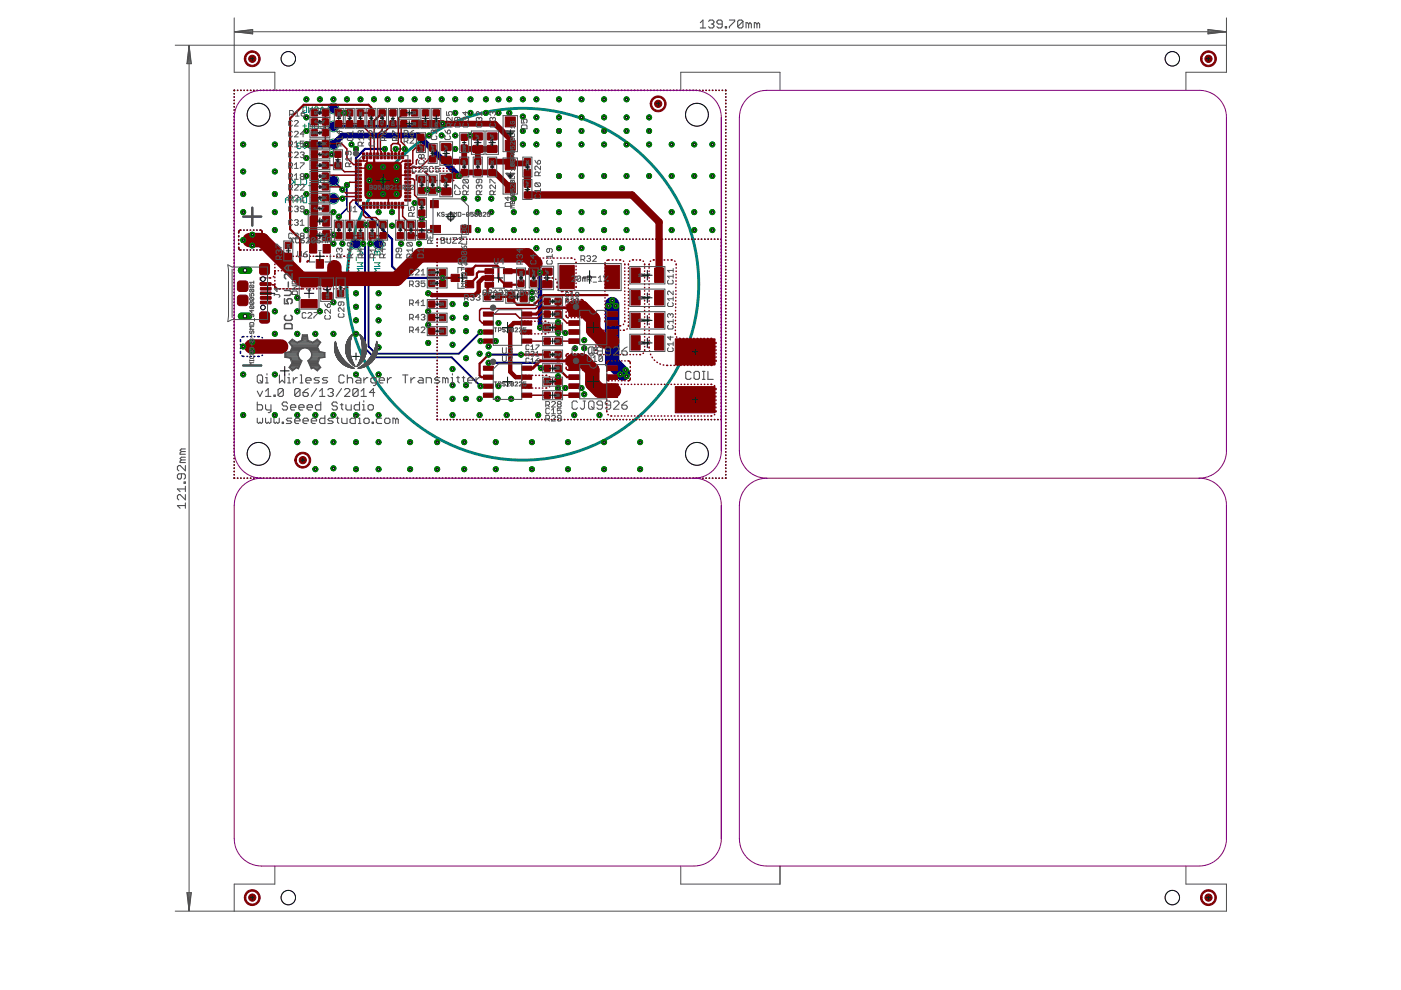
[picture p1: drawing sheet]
<svg xmlns="http://www.w3.org/2000/svg" width="297mm" height="210mm" viewBox="0 0 297 210" stroke-linecap="round" stroke-linejoin="round" font-family="sans-serif">
<g fill="none" stroke="#008080" stroke-width=".21">
<path d="M61.7 38l.8 .8M62.3 38.6l-.6 .6M62.5 38v1.2M63.2 30.9h.2M63.2 30.9l-.2 .2 .2 .4h.4l.2-.2M63.8 30.5l-.2-.2h-.4l-.2 .2 .2 .4M63.8 38v1.2h-.8M64.2 30.3v.8l.4 .4 .4-.4v-.8M64.2 38.2l.2-.2h.4l.2 .2v.8l-.2 .2h-.4l-.2-.2M64.2 26.7h.8M64.4 22.7h.6v1.2h-.6l-.2-.2v-.8zM64.6 26.3v.8"/>
<path d="M65.4 22.7v1.2l.8-1.2v1.2M65.4 27.3v-1.2l.4 .4 .4-.4v1.2M65.4 39.3h.8M65.6 30.9l-.2 .2 .2 .4h.4l.2-.2M65.6 30.9h.2M66.2 30.5l-.2-.2h-.4l-.2 .2 .2 .4M66.7 31.7h.8M66.7 26.3l.2-.2h.4l.2 .2v.8l-.2 .2h-.4l-.2-.2zM66.7 22.9l.2-.2h.4l.2 .2v.8l-.2 .2h-.4l-.2-.2v-.4h.4M66.7 39.2v-1.2l.4 .4 .4-.4v1.2M67.9 30.3h.8M67.9 26.3l.2-.2h.4l.2 .2v.8l-.2 .2h-.4l-.2-.2"/>
<path d="M67.9 23.9v-.8l.4-.4 .4 .4v.8M67.9 23.3h.8M68.3 30.3v1.2M68.7 38.8h-.6l-.2-.2v-.4l.2-.2h.6v1.2M70.3 30.6h.8M70.3 26.8h.8M70.3 23h.8M70.3 38.3h.8M70.7 22.6v.8M70.7 26.4v.8M70.7 30.2v.8M70.7 37.9v.8"/>
<path d="M60.5 42.4h.8M60.5 43v-.8l.4-.4 .4 .4v.8M61.7 41.8h.8M62.1 41.8v1.2M63 43v-.8l.4-.4 .4 .4v.8M63 42.4h.8M64.2 42l.2-.2h.6v1.2h-.6l-.2-.2zM65.4 43.2h.8M66.7 43v-1.2l.4 .4 .4-.4v1.2M68.7 42.6h-.6l-.2-.2v-.4l.2-.2h.6v1.2M70.3 42.1h.8M70.7 41.7v.8"/>
<path d="M74.9 51.7h1.2M75.5 51.1v1.1M75.5 54.5v.8M75.7 59.6l.2-.2h.8l.2 .2v.6h-1.2zM75.7 59h1.2v-.6l-.2-.2h-.4l-.2 .2v.6M75.7 55.7h1.2l-.4 .4 .4 .4h-1.2M75.7 53.2h.8l.4 .4-.4 .4h-.8M76.3 53.2v.8M76.9 56.9h-1.2l.4 .4-.4 .4h1.2M79.2 54.5v.8M79.4 59h1.2v-.6l-.2-.2h-.4l-.2 .2v.6M79.4 55.7h1.2l-.4 .4 .4 .4h-1.2"/>
<path d="M79.6 59.4h.8l.2 .2v.6h-1.2v-.6zM79.6 53.2l.4 .2 .4-.2 .2 .2v.6h-1.2v-.6zM79.7 51.7h1.1M80 53.4v.6M80.3 51.1v1.1M80.6 56.9h-1.2l.4 .4-.4 .4h1.2"/>
<circle cx="70.7" cy="23" r="1.14"/>
<circle cx="70.7" cy="38.3" r="1.14"/>
<circle cx="70.7" cy="30.6" r="1.14"/>
<circle cx="70.7" cy="26.8" r="1.14"/>
<circle cx="70.7" cy="42.1" r="1.14"/>
<circle cx="75.5" cy="51.7" r="1.14"/>
<circle cx="80.3" cy="51.7" r="1.14"/>
</g>
<path d="M51.6 45.9h3.8M53.5 44v3.8M51.6 77.5h3.8" fill="none" stroke="#008080" stroke-width=".47"/>
<circle cx="110.8" cy="60.3" r="37.3" fill="none" stroke="#008080" stroke-width=".61"/>
<g fill="#000080" stroke="#000080" stroke-width=".21">
<circle cx="70.7" cy="30.6" r=".87"/>
<circle cx="70.7" cy="26.8" r=".87"/>
<circle cx="70.7" cy="23" r=".87"/>
<circle cx="70.7" cy="42.1" r=".87"/>
<circle cx="70.7" cy="38.3" r=".87"/>
<circle cx="75.5" cy="51.7" r=".87"/>
<circle cx="80.3" cy="51.7" r=".87"/>
</g>
<g fill="none" stroke="#000080" stroke-width=".32">
<path d="M49.7 19.9h.1M49.7 19.2h.1M50.4 19.2h.1M51 19.2h.1M51.7 19.2h.1M52.4 19.2h.1M53.1 19.2h.1M53.8 19.2h.1M54.5 19.2h.1M55.2 19.2h.1M55.9 19.2h.1M56.6 19.2h.1"/>
<path d="M57.2 19.2h.1M57.9 19.2h.1M58.6 19.2h.1M59.3 19.2h.1M60 19.2h.1M60.7 19.2h.1M61.4 19.2h.1M62.1 19.2h.1M62.8 19.2h.1M63.5 19.2h.1M64.1 19.2h.1M64.8 19.2h.1"/>
<path d="M65.5 19.2h.1M66.2 19.2h.1M66.9 19.2h.1M67.6 19.2h.1M68.3 19.2h.1M69 19.2h.1M69.7 19.2h.1M70.4 19.2h.1M71 19.2h.1M71.7 19.2h.1M72.4 19.2h.1M73.1 19.2h.1"/>
<path d="M73.8 19.2h.1M74.5 19.2h.1M75.2 19.2h.1M75.9 19.2h.1M76.6 19.2h.1M77.2 19.2h.1M77.9 19.2h.1M78.6 19.2h.1M79.3 19.2h.1M80 19.2h.1M80.7 19.2h.1M81.4 19.2h.1"/>
<path d="M82.1 19.2h.1M82.8 19.2h.1M83.5 19.2h.1M84.1 19.2h.1M84.8 19.2h.1M85.5 19.2h.1M86.2 19.2h.1M86.9 19.2h.1M87.6 19.2h.1M88.3 19.2h.1M89 19.2h.1M89.7 19.2h.1"/>
<path d="M90.4 19.2h.1M91 19.2h.1M91.7 19.2h.1M92.4 19.2h.1M93.1 19.2h.1M93.8 19.2h.1M94.5 19.2h.1M95.2 19.2h.1M95.9 19.2h.1M96.6 19.2h.1M97.3 19.2h.1M97.9 19.2h.1"/>
<path d="M98.6 19.2h.1M99.3 19.2h.1M100 19.2h.1M100.7 19.2h.1M101.4 19.2h.1M102.1 19.2h.1M102.8 19.2h.1M103.5 19.2h.1M104.1 19.2h.1M104.8 19.2h.1M105.5 19.2h.1M106.2 19.2h.1"/>
<path d="M106.9 19.2h.1M107.6 19.2h.1M108.3 19.2h.1M109 19.2h.1M109.7 19.2h.1M110.4 19.2h.1M111 19.2h.1M111.7 19.2h.1M112.4 19.2h.1M113.1 19.2h.1M113.8 19.2h.1M114.5 19.2h.1"/>
<path d="M115.2 19.2h.1M115.9 19.2h.1M116.6 19.2h.1M117.3 19.2h.1M117.9 19.2h.1M118.6 19.2h.1M119.3 19.2h.1M120 19.2h.1M120.7 19.2h.1M121.4 19.2h.1M122.1 19.2h.1M122.8 19.2h.1"/>
<path d="M123.5 19.2h.1M124.1 19.2h.1M124.8 19.2h.1M125.5 19.2h.1M126.2 19.2h.1M126.9 19.2h.1M127.6 19.2h.1M128.3 19.2h.1M129 19.2h.1M129.7 19.2h.1M130.4 19.2h.1M131 19.2h.1"/>
<path d="M131.7 19.2h.1M132.4 19.2h.1M133.1 19.2h.1M133.8 19.2h.1M134.5 19.2h.1M135.2 19.2h.1M135.9 19.2h.1M136.6 19.2h.1M137.3 19.2h.1M137.9 19.2h.1M138.6 19.2h.1M139.3 19.2h.1"/>
<path d="M140 19.2h.1M140.7 19.2h.1M141.4 19.2h.1M142.1 19.2h.1M142.8 19.2h.1M143.5 19.2h.1M144.2 19.2h.1M144.8 19.2h.1M145.5 19.2h.1M146.2 19.2h.1M146.9 19.2h.1M147.6 19.2h.1"/>
<path d="M148.3 19.2h.1M149 19.2h.1M149.7 19.2h.1M150.4 19.2h.1M151 19.2h.1M151.7 19.2h.1M152.4 19.2h.1M153.1 19.2h.1M153.8 19.2h.1M153.9 19.9h.1M49.7 20.5v.1M49.7 21.2v.1"/>
<path d="M49.7 21.9v.1M49.7 22.6v.1M49.7 23.3v.1M49.7 24v.1M49.7 24.7v.1M49.7 25.4h.1M49.7 26.1h.1M49.7 26.8h.1M49.7 27.4v.1M49.7 28.1v.1M49.7 28.8v.1M49.7 29.5v.1"/>
<path d="M49.7 30.2v.1M49.7 30.9v.1M49.7 31.6v.1M49.7 32.3h.1M49.7 33h.1M49.7 33.7h.1M49.7 34.4h.1M49.7 35v.1M49.7 35.7v.1M49.7 36.4v.1M49.7 37.1v.1M49.7 37.8v.1"/>
<path d="M49.7 38.5v.1M49.7 39.2v.1M49.7 39.9h.1M70.7 38.3v.4h.4l1.5 1.5M73.6 39.2v5l-1.8 1.7M83.9 31.6h1.9M153.9 20.5v.1M153.9 21.2v.1M153.9 21.9v.1M153.9 22.6v.1M153.9 23.3v.1M153.9 24v.1"/>
<path d="M153.9 24.7v.1M153.9 25.4h.1M153.9 26.1h.1M153.9 26.8h.1M153.9 27.4v.1M153.9 28.1v.1M153.9 28.8v.1M153.9 29.5v.1M153.9 30.2v.1M153.9 30.9v.1M153.9 31.6v.1M153.9 32.3h.1"/>
<path d="M153.9 33h.1M153.9 33.7h.1M153.9 34.4h.1M153.9 35v.1M153.9 35.7v.1M153.9 36.4v.1M153.9 37.1v.1M153.9 37.8v.1M153.9 38.5v.1M153.9 39.2v.1M153.9 39.9h.1M49.7 40.6h.1"/>
<path d="M49.7 41.3h.1M49.7 41.9v.1M49.7 42.6v.1M49.7 43.3v.1M49.7 44v.1M49.7 44.7v.1M49.7 45.4v.1M49.7 46.1v.1M49.7 46.8h.1M49.7 47.5h.1M49.7 48.2h.1M49.7 48.8v.1"/>
<path d="M49.7 49.5v.1M49.7 50.2v.1M49.7 50.9v.1M49.7 51.6v.1M49.7 52.3v.1M49.7 53v.1M49.7 53.7h.1M49.7 54.4h.1M49.7 55.1h.1M49.7 55.8h.1M49.7 56.4v.1M49.7 57.1v.1"/>
<path d="M49.7 57.8v.1M49.7 58.5v.1M49.7 59.2v.1M49.7 59.9v.1M50.6 52.4l.1 .5 .4 .1M50.6 50v.2M50.6 50.8v.2M50.6 51.6v.2M51.1 48.8l-.4 .1-.1 .5M51.7 53h.1M51.7 48.8h.1M52.4 53h.1"/>
<path d="M52.4 48.8h.1M53.1 53h.1M53.1 48.8h.1M53.7 53h.1M53.7 48.8h.1M54.4 53h.1M54.4 48.8h.1M55.1 48.8l.4 .1 .1 .5M55.6 52.4l-.1 .5-.4 .1M55.6 50v.2M55.6 50.8v.2M55.6 51.6v.2"/>
<path d="M92.7 51.4v.1M92.7 52.1v.1M92.7 52.8v.1M92.7 53.5v.1M92.7 54.2v.1M92.7 54.9h.1M92.7 55.6h.1M92.7 56.3h.1M92.7 57h.1M92.7 57.7h.1M92.7 58.3v.1M92.7 59v.1"/>
<path d="M92.7 59.7v.1M92.8 50.7l-.1 .1M93.4 50.7h.1M94.1 50.7h.1M94.8 50.7h.1M95.5 50.7h.1M96.1 50.7h.1M96.8 50.7h.1M97.5 50.7h.1M98.2 50.7h.1M98.9 50.7h.1M99.6 50.7h.1"/>
<path d="M100.3 50.7h.1M101 50.7h.1M101.7 50.7h.1M102.4 50.7h.1M103.1 50.7h.1M103.8 50.7h.1M104.4 50.7h.1M105.1 50.7h.1M105.8 50.7h.1M106.5 50.7h.1M107.2 50.7h.1M107.9 50.7h.1"/>
<path d="M108.6 50.7h.1M109.3 50.7h.1M110 50.7h.1M110.7 50.7h.1M111.4 50.7h.1M112.1 50.7h.1M112.7 50.7h.1M113.4 50.7h.1M114.1 50.7h.1M114.8 50.7h.1M115.5 50.7h.1M116.2 50.7h.1"/>
<path d="M116.9 50.7h.1M117.6 50.7h.1M118.3 50.7h.1M119 50.7h.1M119.7 50.7h.1M120.4 50.7h.1M121.1 50.7h.1M121.7 50.7h.1M122.4 50.7h.1M123.1 50.7h.1M123.8 50.7h.1M124.5 50.7h.1"/>
<path d="M125.2 50.7h.1M125.9 50.7h.1M126.6 50.7h.1M127.3 50.7h.1M128 50.7h.1M128.7 50.7h.1M129.3 50.7h.1M130 50.7h.1M130.7 50.7h.1M131.4 50.7h.1M132.1 50.7h.1M132.8 50.7h.1"/>
<path d="M133.5 50.7h.1M134.2 50.7h.1M134.9 50.7h.1M135.6 50.7h.1M136.2 50.7h.1M136.9 50.7h.1M137.6 50.7h.1M138.3 50.7h.1M139 50.7h.1M139.7 50.7h.1M140.4 50.7h.1M141.1 50.7h.1"/>
<path d="M141.8 50.7h.1M142.5 50.7h.1M143.2 50.7h.1M143.9 50.7h.1M144.5 50.7h.1M145.2 50.7h.1M145.9 50.7h.1M146.6 50.7h.1M147.3 50.7h.1M148 50.7h.1M148.7 50.7h.1M149.4 50.7h.1"/>
<path d="M150.1 50.7h.1M150.8 50.7h.1M151.5 50.7h.1M152.2 50.7h.1M152.8 50.7l.1 .1M152.9 51.4v.1M152.9 52.1v.1M152.9 52.8v.1M152.9 53.5v.1M152.9 54.2v.1M152.9 54.9h.1M152.9 55.6h.1"/>
<path d="M152.9 56.3h.1M152.9 57h.1M152.9 57.7h.1M152.9 58.3v.1M152.9 59v.1M152.9 59.7v.1M153.9 40.6h.1M153.9 41.3h.1M153.9 41.9v.1M153.9 42.6v.1M153.9 43.3v.1M153.9 44v.1"/>
<path d="M153.9 44.7v.1M153.9 45.4v.1M153.9 46.1v.1M153.9 46.8h.1M153.9 47.5h.1M153.9 48.2h.1M153.9 48.8v.1M153.9 49.5v.1M153.9 50.2v.1M153.9 50.9v.1M153.9 51.6v.1M153.9 52.3v.1"/>
<path d="M153.9 53v.1M153.9 53.7h.1M153.9 54.4h.1M153.9 55.1h.1M153.9 55.8h.1M153.9 56.4v.1M153.9 57.1v.1M153.9 57.8v.1M153.9 58.5v.1M153.9 59.2v.1M153.9 59.9v.1M49.7 60.6v.1"/>
<path d="M49.7 61.3h.1M49.7 62h.1M49.7 62.7h.1M49.7 63.3v.1M49.7 64v.1M49.7 64.7v.1M49.7 65.4v.1M49.7 66.1v.1M49.7 66.8v.1M49.7 67.5v.1M49.7 68.2h.1M49.7 68.9h.1"/>
<path d="M49.7 69.6h.1M49.7 70.3h.1M49.7 70.9v.1M49.7 71.6v.1M49.7 72.3v.1M49.7 73v.1M49.7 73.7v.1M49.7 74.4v.1M49.7 75.1v.1M49.7 75.8h.1M49.7 76.5h.1M49.7 77.2h.1"/>
<path d="M49.7 77.8v.1M49.7 78.5v.1M49.7 79.2v.1M49.7 79.9v.1M51 74.5v.4M51 72v.4M51 73v.2M51 73.8v.1M51.3 75.4l.4 .2M51.7 71.4l-.4 .1M52.3 75.6h.2M52.3 71.4h.2"/>
<path d="M53.1 75.6h.2M53.1 71.4h.2M53.9 75.6h.1M53.9 71.4h.1M54.7 75.6h.3M55 71.4h-.3M55.5 71.6h.1M55.6 75.3l-.1 .1M55.9 72.2l.1 .2M56 73v.2M56 73.8v.1M56 74.5l-.1 .3"/>
<path d="M92.7 60.4v.1M92.7 61.1v.1M92.7 61.8v.1M92.7 62.5v.1M92.7 63.2v.1M92.7 63.9v.1M92.7 64.6v.1M92.7 65.3v.1M92.7 66v.1M92.7 66.7v.1M92.7 67.4h.1M92.7 68.1h.1"/>
<path d="M92.7 68.7v.1M92.7 69.4v.1M92.7 70.1v.1M92.7 70.8v.1M92.7 71.5v.1M92.7 72.2v.1M92.7 72.9v.1M92.7 73.6v.1M92.7 74.3v.1M92.7 75v.1M92.7 75.7v.1M92.7 76.4v.1"/>
<path d="M92.7 77.1v.1M92.7 77.8v.1M92.7 78.5h.1M92.7 79.2h.1M92.7 79.9h.1M129.8 64.5h-.4l-.4 .4M152.9 60.4v.1M152.9 61.1v.1M152.9 61.8v.1M152.9 62.5v.1M152.9 63.2v.1M152.9 63.9v.1"/>
<path d="M152.9 64.6v.1M152.9 65.3v.1M152.9 66v.1M152.9 66.7v.1M152.9 67.4h.1M152.9 68.1h.1M152.9 68.7v.1M152.9 69.4v.1M152.9 70.1v.1M152.9 70.8v.1M152.9 71.5v.1M152.9 72.2v.1"/>
<path d="M152.9 72.9v.1M152.9 73.6v.1M152.9 74.3v.1M152.9 75v.1M152.9 75.7v.1M152.9 76.4v.1M152.9 77.1v.1M152.9 77.8v.1M152.9 78.5h.1M152.9 79.2h.1M152.9 79.9h.1M153.9 60.6v.1"/>
<path d="M153.9 61.3h.1M153.9 62h.1M153.9 62.7h.1M153.9 63.3v.1M153.9 64v.1M153.9 64.7v.1M153.9 65.4v.1M153.9 66.1v.1M153.9 66.8v.1M153.9 67.5v.1M153.9 68.2h.1M153.9 68.9h.1"/>
<path d="M153.9 69.6h.1M153.9 70.3h.1M153.9 70.9v.1M153.9 71.6v.1M153.9 72.3v.1M153.9 73v.1M153.9 73.7v.1M153.9 74.4v.1M153.9 75.1v.1M153.9 75.8h.1M153.9 76.5h.1M153.9 77.2h.1"/>
<path d="M153.9 77.8v.1M153.9 78.5v.1M153.9 79.2v.1M153.9 79.9v.1M49.7 80.6v.1M49.7 81.3v.1M49.7 82v.1M49.7 82.7h.1M49.7 83.4h.1M49.7 84.1h.1M49.7 84.8h.1M49.7 85.4v.1"/>
<path d="M49.7 86.1v.1M49.7 86.8v.1M49.7 87.5v.1M49.7 88.2v.1M49.7 88.9v.1M49.7 89.6v.1M49.7 90.3h.1M49.7 91h.1M49.7 91.7h.1M49.7 92.3v.1M49.7 93v.1M49.7 93.7v.1"/>
<path d="M49.7 94.4v.1M49.7 95.1v.1M49.7 95.8v.1M49.7 96.5v.1M49.7 97.2h.1M49.7 97.9h.1M49.7 98.6h.1M49.7 99.2v.1M49.7 99.9v.1M92.7 88.9l.1 .1M92.7 80.5v.1M92.7 81.2v.1"/>
<path d="M92.7 81.9v.1M92.7 82.6v.1M92.7 83.3v.1M92.7 84v.1M92.7 84.7v.1M92.7 85.4v.1M92.7 86.1v.1M92.7 86.8v.1M92.7 87.5v.1M92.7 88.2v.1M93.4 89h.1M94.1 89h.1"/>
<path d="M94.8 89h.1M95.5 89h.1M96.1 89h.1M96.8 89h.1M97.5 89h.1M98.2 89h.1M98.9 89h.1M99.6 89h.1M100.3 89h.1M101 89h.1M101.7 89h.1M102.4 89h.1"/>
<path d="M103.1 89h.1M103.8 89h.1M104.4 89h.1M105.1 89h.1M105.8 89h.1M106.5 89h.1M107.2 89h.1M107.9 89h.1M108.6 89h.1M109.3 89h.1M110 89h.1M110.7 89h.1"/>
<path d="M111.4 89h.1M112.1 89h.1M112.7 89h.1M113.4 89h.1M114.1 89h.1M114.8 89h.1M115.5 89h.1M116.2 89h.1M116.9 89h.1M117.6 89h.1M118.3 89h.1M119 89h.1"/>
<path d="M119.7 89h.1M120.4 89h.1M121.1 89h.1M121.7 89h.1M122.4 89h.1M123.1 89h.1M123.8 89h.1M124.5 89h.1M125.2 89h.1M125.9 89h.1M126.6 89h.1M127.3 89h.1"/>
<path d="M128 89h.1M128.7 89h.1M129.3 89h.1M130 89h.1M130.7 89h.1M131.4 89h.1M132.1 89h.1M132.8 89h.1M133.5 89h.1M134.2 89h.1M134.9 89h.1M135.6 89h.1"/>
<path d="M136.2 89h.1M136.9 89h.1M137.6 89h.1M138.3 89h.1M139 89h.1M139.7 89h.1M140.4 89h.1M141.1 89h.1M141.8 89h.1M142.5 89h.1M143.2 89h.1M143.9 89h.1"/>
<path d="M144.5 89h.1M145.2 89h.1M145.9 89h.1M146.6 89h.1M147.3 89h.1M148 89h.1M148.7 89h.1M149.4 89h.1M150.1 89h.1M150.8 89h.1M151.5 89h.1M152.2 89h.1"/>
<path d="M152.9 80.5v.1M152.9 81.2v.1M152.9 81.9v.1M152.9 82.6v.1M152.9 83.3v.1M152.9 84v.1M152.9 84.7v.1M152.9 85.4v.1M152.9 86.1v.1M152.9 86.8v.1M152.9 87.5v.1M152.9 88.2v.1"/>
<path d="M152.9 88.9l-.1 .1M153.9 80.6v.1M153.9 81.3v.1M153.9 82v.1M153.9 82.7h.1M153.9 83.4h.1M153.9 84.1h.1M153.9 84.8h.1M153.9 85.4v.1M153.9 86.1v.1M153.9 86.8v.1M153.9 87.5v.1"/>
<path d="M153.9 88.2v.1M153.9 88.9v.1M153.9 89.6v.1M153.9 90.3h.1M153.9 91h.1M153.9 91.7h.1M153.9 92.3v.1M153.9 93v.1M153.9 93.7v.1M153.9 94.4v.1M153.9 95.1v.1M153.9 95.8v.1"/>
<path d="M153.9 96.5v.1M153.9 97.2h.1M153.9 97.9h.1M153.9 98.6h.1M153.9 99.2v.1M153.9 99.9v.1M49.7 101.3v.1M49.7 100.6v.1M50.4 101.4h.1M51 101.4h.1M51.7 101.4h.1M52.4 101.4h.1"/>
<path d="M53.1 101.4h.1M53.8 101.4h.1M54.5 101.4h.1M55.2 101.4h.1M55.9 101.4h.1M56.6 101.4h.1M57.2 101.4h.1M57.9 101.4h.1M58.6 101.4h.1M59.3 101.4h.1M60 101.4h.1M60.7 101.4h.1"/>
<path d="M61.4 101.4h.1M62.1 101.4h.1M62.8 101.4h.1M63.5 101.4h.1M64.1 101.4h.1M64.8 101.4h.1M65.5 101.4h.1M66.2 101.4h.1M66.9 101.4h.1M67.6 101.4h.1M68.3 101.4h.1M69 101.4h.1"/>
<path d="M69.7 101.4h.1M70.4 101.4h.1M71 101.4h.1M71.7 101.4h.1M72.4 101.4h.1M73.1 101.4h.1M73.8 101.4h.1M74.5 101.4h.1M75.2 101.4h.1M75.9 101.4h.1M76.6 101.4h.1M77.2 101.4h.1"/>
<path d="M77.9 101.4h.1M78.6 101.4h.1M79.3 101.4h.1M80 101.4h.1M80.7 101.4h.1M81.4 101.4h.1M82.1 101.4h.1M82.8 101.4h.1M83.5 101.4h.1M84.1 101.4h.1M84.8 101.4h.1M85.5 101.4h.1"/>
<path d="M86.2 101.4h.1M86.9 101.4h.1M87.6 101.4h.1M88.3 101.4h.1M89 101.4h.1M89.7 101.4h.1M90.4 101.4h.1M91 101.4h.1M91.7 101.4h.1M92.4 101.4h.1M93.1 101.4h.1M93.8 101.4h.1"/>
<path d="M94.5 101.4h.1M95.2 101.4h.1M95.9 101.4h.1M96.6 101.4h.1M97.3 101.4h.1M97.9 101.4h.1M98.6 101.4h.1M99.3 101.4h.1M100 101.4h.1M100.7 101.4h.1M101.4 101.4h.1M102.1 101.4h.1"/>
<path d="M102.8 101.4h.1M103.5 101.4h.1M104.1 101.4h.1M104.8 101.4h.1M105.5 101.4h.1M106.2 101.4h.1M106.9 101.4h.1M107.6 101.4h.1M108.3 101.4h.1M109 101.4h.1M109.7 101.4h.1M110.4 101.4h.1"/>
<path d="M111 101.4h.1M111.7 101.4h.1M112.4 101.4h.1M113.1 101.4h.1M113.8 101.4h.1M114.5 101.4h.1M115.2 101.4h.1M115.9 101.4h.1M116.6 101.4h.1M117.3 101.4h.1M117.9 101.4h.1M118.6 101.4h.1"/>
<path d="M119.3 101.4h.1M120 101.4h.1M120.7 101.4h.1M121.4 101.4h.1M122.1 101.4h.1M122.8 101.4h.1M123.5 101.4h.1M124.1 101.4h.1M124.8 101.4h.1M125.5 101.4h.1M126.2 101.4h.1M126.9 101.4h.1"/>
<path d="M127.6 101.4h.1M128.3 101.4h.1M129 101.4h.1M129.7 101.4h.1M130.4 101.4h.1M131 101.4h.1M131.7 101.4h.1M132.4 101.4h.1M133.1 101.4h.1M133.8 101.4h.1M134.5 101.4h.1M135.2 101.4h.1"/>
<path d="M135.9 101.4h.1M136.6 101.4h.1M137.3 101.4h.1M137.9 101.4h.1M138.6 101.4h.1M139.3 101.4h.1M140 101.4h.1M140.7 101.4h.1M141.4 101.4h.1M142.1 101.4h.1M142.8 101.4h.1M143.5 101.4h.1"/>
<path d="M144.2 101.4h.1M144.8 101.4h.1M145.5 101.4h.1M146.2 101.4h.1M146.9 101.4h.1M147.6 101.4h.1M148.3 101.4h.1M149 101.4h.1M149.7 101.4h.1M150.4 101.4h.1M151 101.4h.1M151.7 101.4h.1"/>
<path d="M152.4 101.4h.1M153.1 101.4h.1M153.9 101.3l-.1 .1M153.9 100.6v.1"/>
</g>
<path d="M77 51.7l.4 .3v21.9l1.9 1.9h16.5l6.1 6.1M78.5 51.7l-.4 .3v21.5l1.6 1.5h17.6l4.6-4.6" fill="none" stroke="#000080" stroke-width=".4"/>
<path d="M81.6 31.6h-4.2l-1.9 1.9v9.6l7.6 7.6v5.8l2.5 2.4h8.2M70.7 42.1h1.9M75.5 51.7h1.5M78.5 51.7h1.8M103.6 76.9h9.9l1.2 1.2M103.6 75.2h6.9" fill="none" stroke="#000080" stroke-width=".47"/>
<path d="M114.5 57.8v11.6M132.1 79.2h-.4l-.2 .2" fill="none" stroke="#000080" stroke-width=".93"/>
<path d="M93.8 26.2l-.5 .6h-22.6" fill="none" stroke="#000080" stroke-width=".61"/>
<path d="M129.8 64.5v12.4l2.3 2.3" fill="none" stroke="#000080" stroke-width="3.1"/>
<path d="M65 30.6h5.7l1.9-1.9h16.1l8.6 8.6M71.6 29.7h.1" fill="none" stroke="#000080" stroke-width="1.2"/>
<path d="M51.2 57.3h1.5" fill="none" stroke="#008000" stroke-width="1.5"/>
<circle cx="51.9" cy="57.3" r=".38" fill="#fff" stroke="#000" stroke-width=".21"/>
<path d="M51.2 67h1.5" fill="none" stroke="#008000" stroke-width="1.5"/>
<circle cx="51.9" cy="67" r=".38" fill="#fff" stroke="#000" stroke-width=".21"/>
<circle cx="101.9" cy="72.3" r=".53" fill="#008000" stroke="#008000" stroke-width=".21"/>
<circle cx="101.9" cy="72.3" r=".23" fill="#fff" stroke="#000" stroke-width=".21"/>
<circle cx="98.8" cy="67.4" r=".53" fill="#008000" stroke="#008000" stroke-width=".21"/>
<circle cx="98.8" cy="67.4" r=".23" fill="#fff" stroke="#000" stroke-width=".21"/>
<circle cx="103.6" cy="73.5" r=".53" fill="#008000" stroke="#008000" stroke-width=".21"/>
<circle cx="103.6" cy="73.5" r=".23" fill="#fff" stroke="#000" stroke-width=".21"/>
<circle cx="105.7" cy="68.5" r=".53" fill="#008000" stroke="#008000" stroke-width=".21"/>
<circle cx="105.7" cy="68.5" r=".23" fill="#fff" stroke="#000" stroke-width=".21"/>
<circle cx="105.1" cy="72.3" r=".53" fill="#008000" stroke="#008000" stroke-width=".21"/>
<circle cx="105.1" cy="72.3" r=".23" fill="#fff" stroke="#000" stroke-width=".21"/>
<circle cx="98.8" cy="84.6" r=".53" fill="#008000" stroke="#008000" stroke-width=".21"/>
<circle cx="98.8" cy="84.6" r=".23" fill="#fff" stroke="#000" stroke-width=".21"/>
<circle cx="101.7" cy="84.6" r=".53" fill="#008000" stroke="#008000" stroke-width=".21"/>
<circle cx="101.7" cy="84.6" r=".23" fill="#fff" stroke="#000" stroke-width=".21"/>
<circle cx="105.5" cy="84.6" r=".53" fill="#008000" stroke="#008000" stroke-width=".21"/>
<circle cx="105.5" cy="84.6" r=".23" fill="#fff" stroke="#000" stroke-width=".21"/>
<circle cx="105.7" cy="81.9" r=".53" fill="#008000" stroke="#008000" stroke-width=".21"/>
<circle cx="105.7" cy="81.9" r=".23" fill="#fff" stroke="#000" stroke-width=".21"/>
<circle cx="118.3" cy="82.3" r=".53" fill="#008000" stroke="#008000" stroke-width=".21"/>
<circle cx="118.3" cy="82.3" r=".23" fill="#fff" stroke="#000" stroke-width=".21"/>
<circle cx="119.8" cy="82.3" r=".53" fill="#008000" stroke="#008000" stroke-width=".21"/>
<circle cx="119.8" cy="82.3" r=".23" fill="#fff" stroke="#000" stroke-width=".21"/>
<circle cx="118.3" cy="79.8" r=".53" fill="#008000" stroke="#008000" stroke-width=".21"/>
<circle cx="118.3" cy="79.8" r=".23" fill="#fff" stroke="#000" stroke-width=".21"/>
<circle cx="123.9" cy="83.6" r=".53" fill="#008000" stroke="#008000" stroke-width=".21"/>
<circle cx="123.9" cy="83.6" r=".23" fill="#fff" stroke="#000" stroke-width=".21"/>
<circle cx="123.3" cy="82.3" r=".53" fill="#008000" stroke="#008000" stroke-width=".21"/>
<circle cx="123.3" cy="82.3" r=".23" fill="#fff" stroke="#000" stroke-width=".21"/>
<circle cx="119.8" cy="70.6" r=".53" fill="#008000" stroke="#008000" stroke-width=".21"/>
<circle cx="119.8" cy="70.6" r=".23" fill="#fff" stroke="#000" stroke-width=".21"/>
<circle cx="118.3" cy="70.6" r=".53" fill="#008000" stroke="#008000" stroke-width=".21"/>
<circle cx="118.3" cy="70.6" r=".23" fill="#fff" stroke="#000" stroke-width=".21"/>
<circle cx="118.3" cy="68.3" r=".53" fill="#008000" stroke="#008000" stroke-width=".21"/>
<circle cx="118.3" cy="68.3" r=".23" fill="#fff" stroke="#000" stroke-width=".21"/>
<circle cx="108.4" cy="84.6" r=".53" fill="#008000" stroke="#008000" stroke-width=".21"/>
<circle cx="108.4" cy="84.6" r=".23" fill="#fff" stroke="#000" stroke-width=".21"/>
<circle cx="118.5" cy="52.6" r=".53" fill="#008000" stroke="#008000" stroke-width=".21"/>
<circle cx="118.5" cy="52.6" r=".23" fill="#fff" stroke="#000" stroke-width=".21"/>
<circle cx="123.3" cy="52.6" r=".53" fill="#008000" stroke="#008000" stroke-width=".21"/>
<circle cx="123.3" cy="52.6" r=".23" fill="#fff" stroke="#000" stroke-width=".21"/>
<circle cx="128.1" cy="52.6" r=".53" fill="#008000" stroke="#008000" stroke-width=".21"/>
<circle cx="128.1" cy="52.6" r=".23" fill="#fff" stroke="#000" stroke-width=".21"/>
<circle cx="131.9" cy="52.6" r=".53" fill="#008000" stroke="#008000" stroke-width=".21"/>
<circle cx="131.9" cy="52.6" r=".23" fill="#fff" stroke="#000" stroke-width=".21"/>
<circle cx="95.9" cy="88" r=".53" fill="#008000" stroke="#008000" stroke-width=".21"/>
<circle cx="95.9" cy="88" r=".23" fill="#fff" stroke="#000" stroke-width=".21"/>
<circle cx="101.7" cy="88" r=".53" fill="#008000" stroke="#008000" stroke-width=".21"/>
<circle cx="101.7" cy="88" r=".23" fill="#fff" stroke="#000" stroke-width=".21"/>
<circle cx="107.4" cy="88" r=".53" fill="#008000" stroke="#008000" stroke-width=".21"/>
<circle cx="107.4" cy="88" r=".23" fill="#fff" stroke="#000" stroke-width=".21"/>
<circle cx="114.1" cy="88" r=".53" fill="#008000" stroke="#008000" stroke-width=".21"/>
<circle cx="114.1" cy="88" r=".23" fill="#fff" stroke="#000" stroke-width=".21"/>
<circle cx="121.8" cy="88" r=".53" fill="#008000" stroke="#008000" stroke-width=".21"/>
<circle cx="121.8" cy="88" r=".23" fill="#fff" stroke="#000" stroke-width=".21"/>
<circle cx="98.8" cy="81.7" r=".53" fill="#008000" stroke="#008000" stroke-width=".21"/>
<circle cx="98.8" cy="81.7" r=".23" fill="#fff" stroke="#000" stroke-width=".21"/>
<circle cx="95.9" cy="81.7" r=".53" fill="#008000" stroke="#008000" stroke-width=".21"/>
<circle cx="95.9" cy="81.7" r=".23" fill="#fff" stroke="#000" stroke-width=".21"/>
<circle cx="95.9" cy="78.3" r=".53" fill="#008000" stroke="#008000" stroke-width=".21"/>
<circle cx="95.9" cy="78.3" r=".23" fill="#fff" stroke="#000" stroke-width=".21"/>
<circle cx="98.8" cy="75.9" r=".53" fill="#008000" stroke="#008000" stroke-width=".21"/>
<circle cx="98.8" cy="75.9" r=".23" fill="#fff" stroke="#000" stroke-width=".21"/>
<circle cx="101.7" cy="75" r=".53" fill="#008000" stroke="#008000" stroke-width=".21"/>
<circle cx="101.7" cy="75" r=".23" fill="#fff" stroke="#000" stroke-width=".21"/>
<circle cx="98.8" cy="70.2" r=".53" fill="#008000" stroke="#008000" stroke-width=".21"/>
<circle cx="98.8" cy="70.2" r=".23" fill="#fff" stroke="#000" stroke-width=".21"/>
<circle cx="95.9" cy="73.1" r=".53" fill="#008000" stroke="#008000" stroke-width=".21"/>
<circle cx="95.9" cy="73.1" r=".23" fill="#fff" stroke="#000" stroke-width=".21"/>
<circle cx="95.9" cy="70.2" r=".53" fill="#008000" stroke="#008000" stroke-width=".21"/>
<circle cx="95.9" cy="70.2" r=".23" fill="#fff" stroke="#000" stroke-width=".21"/>
<circle cx="95.9" cy="67.4" r=".53" fill="#008000" stroke="#008000" stroke-width=".21"/>
<circle cx="95.9" cy="67.4" r=".23" fill="#fff" stroke="#000" stroke-width=".21"/>
<circle cx="95.9" cy="64.5" r=".53" fill="#008000" stroke="#008000" stroke-width=".21"/>
<circle cx="95.9" cy="64.5" r=".23" fill="#fff" stroke="#000" stroke-width=".21"/>
<circle cx="98.8" cy="64.5" r=".53" fill="#008000" stroke="#008000" stroke-width=".21"/>
<circle cx="98.8" cy="64.5" r=".23" fill="#fff" stroke="#000" stroke-width=".21"/>
<circle cx="95.9" cy="84.6" r=".53" fill="#008000" stroke="#008000" stroke-width=".21"/>
<circle cx="95.9" cy="84.6" r=".23" fill="#fff" stroke="#000" stroke-width=".21"/>
<circle cx="123.9" cy="72.1" r=".53" fill="#008000" stroke="#008000" stroke-width=".21"/>
<circle cx="123.9" cy="72.1" r=".23" fill="#fff" stroke="#000" stroke-width=".21"/>
<circle cx="121.9" cy="73.9" r=".53" fill="#008000" stroke="#008000" stroke-width=".21"/>
<circle cx="121.9" cy="73.9" r=".23" fill="#fff" stroke="#000" stroke-width=".21"/>
<circle cx="123.9" cy="73.9" r=".53" fill="#008000" stroke="#008000" stroke-width=".21"/>
<circle cx="123.9" cy="73.9" r=".23" fill="#fff" stroke="#000" stroke-width=".21"/>
<circle cx="112.8" cy="63.3" r=".53" fill="#008000" stroke="#008000" stroke-width=".21"/>
<circle cx="112.8" cy="63.3" r=".23" fill="#fff" stroke="#000" stroke-width=".21"/>
<circle cx="112.8" cy="62" r=".53" fill="#008000" stroke="#008000" stroke-width=".21"/>
<circle cx="112.8" cy="62" r=".23" fill="#fff" stroke="#000" stroke-width=".21"/>
<circle cx="127.1" cy="88" r=".53" fill="#008000" stroke="#008000" stroke-width=".21"/>
<circle cx="127.1" cy="88" r=".23" fill="#fff" stroke="#000" stroke-width=".21"/>
<circle cx="113.7" cy="52.6" r=".53" fill="#008000" stroke="#008000" stroke-width=".21"/>
<circle cx="113.7" cy="52.6" r=".23" fill="#fff" stroke="#000" stroke-width=".21"/>
<circle cx="83.9" cy="31.6" r=".53" fill="#008000" stroke="#008000" stroke-width=".21"/>
<circle cx="83.9" cy="31.6" r=".23" fill="#fff" stroke="#000" stroke-width=".21"/>
<circle cx="85.8" cy="31.6" r=".53" fill="#008000" stroke="#008000" stroke-width=".21"/>
<circle cx="85.8" cy="31.6" r=".23" fill="#fff" stroke="#000" stroke-width=".21"/>
<circle cx="101.9" cy="70.4" r=".53" fill="#008000" stroke="#008000" stroke-width=".21"/>
<circle cx="101.9" cy="70.4" r=".23" fill="#fff" stroke="#000" stroke-width=".21"/>
<circle cx="78.5" cy="51.7" r=".53" fill="#008000" stroke="#008000" stroke-width=".21"/>
<circle cx="78.5" cy="51.7" r=".23" fill="#fff" stroke="#000" stroke-width=".21"/>
<circle cx="77" cy="51.7" r=".53" fill="#008000" stroke="#008000" stroke-width=".21"/>
<circle cx="77" cy="51.7" r=".23" fill="#fff" stroke="#000" stroke-width=".21"/>
<circle cx="101.9" cy="81.9" r=".53" fill="#008000" stroke="#008000" stroke-width=".21"/>
<circle cx="101.9" cy="81.9" r=".23" fill="#fff" stroke="#000" stroke-width=".21"/>
<circle cx="81.6" cy="31.6" r=".53" fill="#008000" stroke="#008000" stroke-width=".21"/>
<circle cx="81.6" cy="31.6" r=".23" fill="#fff" stroke="#000" stroke-width=".21"/>
<circle cx="93.8" cy="58.9" r=".53" fill="#008000" stroke="#008000" stroke-width=".21"/>
<circle cx="93.8" cy="58.9" r=".23" fill="#fff" stroke="#000" stroke-width=".21"/>
<circle cx="114.5" cy="57.8" r=".53" fill="#008000" stroke="#008000" stroke-width=".21"/>
<circle cx="114.5" cy="57.8" r=".23" fill="#fff" stroke="#000" stroke-width=".21"/>
<circle cx="114.5" cy="69.4" r=".53" fill="#008000" stroke="#008000" stroke-width=".21"/>
<circle cx="114.5" cy="69.4" r=".23" fill="#fff" stroke="#000" stroke-width=".21"/>
<circle cx="51.6" cy="50.9" r=".53" fill="#008000" stroke="#008000" stroke-width=".21"/>
<circle cx="51.6" cy="50.9" r=".23" fill="#fff" stroke="#000" stroke-width=".21"/>
<circle cx="53.5" cy="49.8" r=".53" fill="#008000" stroke="#008000" stroke-width=".21"/>
<circle cx="53.5" cy="49.8" r=".23" fill="#fff" stroke="#000" stroke-width=".21"/>
<circle cx="53.5" cy="52" r=".53" fill="#008000" stroke="#008000" stroke-width=".21"/>
<circle cx="53.5" cy="52" r=".23" fill="#fff" stroke="#000" stroke-width=".21"/>
<circle cx="72.6" cy="42.1" r=".53" fill="#008000" stroke="#008000" stroke-width=".21"/>
<circle cx="72.6" cy="42.1" r=".23" fill="#fff" stroke="#000" stroke-width=".21"/>
<circle cx="72.6" cy="40.2" r=".53" fill="#008000" stroke="#008000" stroke-width=".21"/>
<circle cx="72.6" cy="40.2" r=".23" fill="#fff" stroke="#000" stroke-width=".21"/>
<circle cx="65" cy="27.8" r=".53" fill="#008000" stroke="#008000" stroke-width=".21"/>
<circle cx="65" cy="27.8" r=".23" fill="#fff" stroke="#000" stroke-width=".21"/>
<circle cx="65" cy="24.9" r=".53" fill="#008000" stroke="#008000" stroke-width=".21"/>
<circle cx="65" cy="24.9" r=".23" fill="#fff" stroke="#000" stroke-width=".21"/>
<circle cx="65" cy="41.1" r=".53" fill="#008000" stroke="#008000" stroke-width=".21"/>
<circle cx="65" cy="41.1" r=".23" fill="#fff" stroke="#000" stroke-width=".21"/>
<circle cx="70.7" cy="45" r=".53" fill="#008000" stroke="#008000" stroke-width=".21"/>
<circle cx="70.7" cy="45" r=".23" fill="#fff" stroke="#000" stroke-width=".21"/>
<circle cx="73" cy="23.9" r=".53" fill="#008000" stroke="#008000" stroke-width=".21"/>
<circle cx="73" cy="23.9" r=".23" fill="#fff" stroke="#000" stroke-width=".21"/>
<circle cx="70.7" cy="21.1" r=".53" fill="#008000" stroke="#008000" stroke-width=".21"/>
<circle cx="70.7" cy="21.1" r=".23" fill="#fff" stroke="#000" stroke-width=".21"/>
<circle cx="73.6" cy="21.1" r=".53" fill="#008000" stroke="#008000" stroke-width=".21"/>
<circle cx="73.6" cy="21.1" r=".23" fill="#fff" stroke="#000" stroke-width=".21"/>
<circle cx="82.2" cy="21.1" r=".53" fill="#008000" stroke="#008000" stroke-width=".21"/>
<circle cx="82.2" cy="21.1" r=".23" fill="#fff" stroke="#000" stroke-width=".21"/>
<circle cx="85" cy="21.1" r=".53" fill="#008000" stroke="#008000" stroke-width=".21"/>
<circle cx="85" cy="21.1" r=".23" fill="#fff" stroke="#000" stroke-width=".21"/>
<circle cx="87.9" cy="21.1" r=".53" fill="#008000" stroke="#008000" stroke-width=".21"/>
<circle cx="87.9" cy="21.1" r=".23" fill="#fff" stroke="#000" stroke-width=".21"/>
<circle cx="90.8" cy="21.1" r=".53" fill="#008000" stroke="#008000" stroke-width=".21"/>
<circle cx="90.8" cy="21.1" r=".23" fill="#fff" stroke="#000" stroke-width=".21"/>
<circle cx="93.6" cy="21.1" r=".53" fill="#008000" stroke="#008000" stroke-width=".21"/>
<circle cx="93.6" cy="21.1" r=".23" fill="#fff" stroke="#000" stroke-width=".21"/>
<circle cx="96.5" cy="21.1" r=".53" fill="#008000" stroke="#008000" stroke-width=".21"/>
<circle cx="96.5" cy="21.1" r=".23" fill="#fff" stroke="#000" stroke-width=".21"/>
<circle cx="99.8" cy="21.1" r=".53" fill="#008000" stroke="#008000" stroke-width=".21"/>
<circle cx="99.8" cy="21.1" r=".23" fill="#fff" stroke="#000" stroke-width=".21"/>
<circle cx="103" cy="21.1" r=".53" fill="#008000" stroke="#008000" stroke-width=".21"/>
<circle cx="103" cy="21.1" r=".23" fill="#fff" stroke="#000" stroke-width=".21"/>
<circle cx="105.7" cy="21.1" r=".53" fill="#008000" stroke="#008000" stroke-width=".21"/>
<circle cx="105.7" cy="21.1" r=".23" fill="#fff" stroke="#000" stroke-width=".21"/>
<circle cx="108" cy="21.1" r=".53" fill="#008000" stroke="#008000" stroke-width=".21"/>
<circle cx="108" cy="21.1" r=".23" fill="#fff" stroke="#000" stroke-width=".21"/>
<circle cx="110.8" cy="21.1" r=".53" fill="#008000" stroke="#008000" stroke-width=".21"/>
<circle cx="110.8" cy="21.1" r=".23" fill="#fff" stroke="#000" stroke-width=".21"/>
<circle cx="96.5" cy="23.9" r=".53" fill="#008000" stroke="#008000" stroke-width=".21"/>
<circle cx="96.5" cy="23.9" r=".23" fill="#fff" stroke="#000" stroke-width=".21"/>
<circle cx="99.8" cy="23.9" r=".53" fill="#008000" stroke="#008000" stroke-width=".21"/>
<circle cx="99.8" cy="23.9" r=".23" fill="#fff" stroke="#000" stroke-width=".21"/>
<circle cx="103" cy="23.9" r=".53" fill="#008000" stroke="#008000" stroke-width=".21"/>
<circle cx="103" cy="23.9" r=".23" fill="#fff" stroke="#000" stroke-width=".21"/>
<circle cx="105.7" cy="23.9" r=".53" fill="#008000" stroke="#008000" stroke-width=".21"/>
<circle cx="105.7" cy="23.9" r=".23" fill="#fff" stroke="#000" stroke-width=".21"/>
<circle cx="108" cy="23.9" r=".53" fill="#008000" stroke="#008000" stroke-width=".21"/>
<circle cx="108" cy="23.9" r=".23" fill="#fff" stroke="#000" stroke-width=".21"/>
<circle cx="110.8" cy="24.7" r=".53" fill="#008000" stroke="#008000" stroke-width=".21"/>
<circle cx="110.8" cy="24.7" r=".23" fill="#fff" stroke="#000" stroke-width=".21"/>
<circle cx="110.8" cy="27.8" r=".53" fill="#008000" stroke="#008000" stroke-width=".21"/>
<circle cx="110.8" cy="27.8" r=".23" fill="#fff" stroke="#000" stroke-width=".21"/>
<circle cx="113.7" cy="21.1" r=".53" fill="#008000" stroke="#008000" stroke-width=".21"/>
<circle cx="113.7" cy="21.1" r=".23" fill="#fff" stroke="#000" stroke-width=".21"/>
<circle cx="113.7" cy="24.9" r=".53" fill="#008000" stroke="#008000" stroke-width=".21"/>
<circle cx="113.7" cy="24.9" r=".23" fill="#fff" stroke="#000" stroke-width=".21"/>
<circle cx="113.7" cy="27.8" r=".53" fill="#008000" stroke="#008000" stroke-width=".21"/>
<circle cx="113.7" cy="27.8" r=".23" fill="#fff" stroke="#000" stroke-width=".21"/>
<circle cx="113.7" cy="30.6" r=".53" fill="#008000" stroke="#008000" stroke-width=".21"/>
<circle cx="113.7" cy="30.6" r=".23" fill="#fff" stroke="#000" stroke-width=".21"/>
<circle cx="98.4" cy="42.1" r=".53" fill="#008000" stroke="#008000" stroke-width=".21"/>
<circle cx="98.4" cy="42.1" r=".23" fill="#fff" stroke="#000" stroke-width=".21"/>
<circle cx="89.4" cy="46.4" r=".53" fill="#008000" stroke="#008000" stroke-width=".21"/>
<circle cx="89.4" cy="46.4" r=".23" fill="#fff" stroke="#000" stroke-width=".21"/>
<circle cx="104.2" cy="42.1" r=".53" fill="#008000" stroke="#008000" stroke-width=".21"/>
<circle cx="104.2" cy="42.1" r=".23" fill="#fff" stroke="#000" stroke-width=".21"/>
<circle cx="104.2" cy="45" r=".53" fill="#008000" stroke="#008000" stroke-width=".21"/>
<circle cx="104.2" cy="45" r=".23" fill="#fff" stroke="#000" stroke-width=".21"/>
<circle cx="101.3" cy="42.1" r=".53" fill="#008000" stroke="#008000" stroke-width=".21"/>
<circle cx="101.3" cy="42.1" r=".23" fill="#fff" stroke="#000" stroke-width=".21"/>
<circle cx="108.9" cy="45" r=".53" fill="#008000" stroke="#008000" stroke-width=".21"/>
<circle cx="108.9" cy="45" r=".23" fill="#fff" stroke="#000" stroke-width=".21"/>
<circle cx="108.9" cy="42.1" r=".53" fill="#008000" stroke="#008000" stroke-width=".21"/>
<circle cx="108.9" cy="42.1" r=".23" fill="#fff" stroke="#000" stroke-width=".21"/>
<circle cx="113.7" cy="45" r=".53" fill="#008000" stroke="#008000" stroke-width=".21"/>
<circle cx="113.7" cy="45" r=".23" fill="#fff" stroke="#000" stroke-width=".21"/>
<circle cx="72.6" cy="51.7" r=".53" fill="#008000" stroke="#008000" stroke-width=".21"/>
<circle cx="72.6" cy="51.7" r=".23" fill="#fff" stroke="#000" stroke-width=".21"/>
<circle cx="65" cy="48.8" r=".53" fill="#008000" stroke="#008000" stroke-width=".21"/>
<circle cx="65" cy="48.8" r=".23" fill="#fff" stroke="#000" stroke-width=".21"/>
<circle cx="65" cy="45" r=".53" fill="#008000" stroke="#008000" stroke-width=".21"/>
<circle cx="65" cy="45" r=".23" fill="#fff" stroke="#000" stroke-width=".21"/>
<circle cx="63" cy="66" r=".53" fill="#008000" stroke="#008000" stroke-width=".21"/>
<circle cx="63" cy="66" r=".23" fill="#fff" stroke="#000" stroke-width=".21"/>
<circle cx="80.3" cy="62.2" r=".53" fill="#008000" stroke="#008000" stroke-width=".21"/>
<circle cx="80.3" cy="62.2" r=".23" fill="#fff" stroke="#000" stroke-width=".21"/>
<circle cx="83.1" cy="47.8" r=".53" fill="#008000" stroke="#008000" stroke-width=".21"/>
<circle cx="83.1" cy="47.8" r=".23" fill="#fff" stroke="#000" stroke-width=".21"/>
<circle cx="77.7" cy="47.6" r=".53" fill="#008000" stroke="#008000" stroke-width=".21"/>
<circle cx="77.7" cy="47.6" r=".23" fill="#fff" stroke="#000" stroke-width=".21"/>
<circle cx="83.1" cy="45" r=".53" fill="#008000" stroke="#008000" stroke-width=".21"/>
<circle cx="83.1" cy="45" r=".23" fill="#fff" stroke="#000" stroke-width=".21"/>
<circle cx="80.3" cy="45" r=".53" fill="#008000" stroke="#008000" stroke-width=".21"/>
<circle cx="80.3" cy="45" r=".23" fill="#fff" stroke="#000" stroke-width=".21"/>
<circle cx="65" cy="21.1" r=".53" fill="#008000" stroke="#008000" stroke-width=".21"/>
<circle cx="65" cy="21.1" r=".23" fill="#fff" stroke="#000" stroke-width=".21"/>
<circle cx="67.8" cy="21.1" r=".53" fill="#008000" stroke="#008000" stroke-width=".21"/>
<circle cx="67.8" cy="21.1" r=".23" fill="#fff" stroke="#000" stroke-width=".21"/>
<circle cx="93.6" cy="28.7" r=".53" fill="#008000" stroke="#008000" stroke-width=".21"/>
<circle cx="93.6" cy="28.7" r=".23" fill="#fff" stroke="#000" stroke-width=".21"/>
<circle cx="91" cy="28.7" r=".53" fill="#008000" stroke="#008000" stroke-width=".21"/>
<circle cx="91" cy="28.7" r=".23" fill="#fff" stroke="#000" stroke-width=".21"/>
<circle cx="96.5" cy="28.7" r=".53" fill="#008000" stroke="#008000" stroke-width=".21"/>
<circle cx="96.5" cy="28.7" r=".23" fill="#fff" stroke="#000" stroke-width=".21"/>
<circle cx="96.5" cy="31.6" r=".53" fill="#008000" stroke="#008000" stroke-width=".21"/>
<circle cx="96.5" cy="31.6" r=".23" fill="#fff" stroke="#000" stroke-width=".21"/>
<circle cx="110.8" cy="30.6" r=".53" fill="#008000" stroke="#008000" stroke-width=".21"/>
<circle cx="110.8" cy="30.6" r=".23" fill="#fff" stroke="#000" stroke-width=".21"/>
<circle cx="80.3" cy="79.4" r=".53" fill="#008000" stroke="#008000" stroke-width=".21"/>
<circle cx="80.3" cy="79.4" r=".23" fill="#fff" stroke="#000" stroke-width=".21"/>
<circle cx="80.3" cy="88" r=".53" fill="#008000" stroke="#008000" stroke-width=".21"/>
<circle cx="80.3" cy="88" r=".23" fill="#fff" stroke="#000" stroke-width=".21"/>
<circle cx="80.3" cy="73.7" r=".53" fill="#008000" stroke="#008000" stroke-width=".21"/>
<circle cx="80.3" cy="73.7" r=".23" fill="#fff" stroke="#000" stroke-width=".21"/>
<circle cx="80.3" cy="70.8" r=".53" fill="#008000" stroke="#008000" stroke-width=".21"/>
<circle cx="80.3" cy="70.8" r=".23" fill="#fff" stroke="#000" stroke-width=".21"/>
<circle cx="80.3" cy="67.9" r=".53" fill="#008000" stroke="#008000" stroke-width=".21"/>
<circle cx="80.3" cy="67.9" r=".23" fill="#fff" stroke="#000" stroke-width=".21"/>
<circle cx="80.3" cy="65" r=".53" fill="#008000" stroke="#008000" stroke-width=".21"/>
<circle cx="80.3" cy="65" r=".23" fill="#fff" stroke="#000" stroke-width=".21"/>
<circle cx="51.6" cy="79.4" r=".53" fill="#008000" stroke="#008000" stroke-width=".21"/>
<circle cx="51.6" cy="79.4" r=".23" fill="#fff" stroke="#000" stroke-width=".21"/>
<circle cx="58.3" cy="79.4" r=".53" fill="#008000" stroke="#008000" stroke-width=".21"/>
<circle cx="58.3" cy="79.4" r=".23" fill="#fff" stroke="#000" stroke-width=".21"/>
<circle cx="75.5" cy="79.4" r=".53" fill="#008000" stroke="#008000" stroke-width=".21"/>
<circle cx="75.5" cy="79.4" r=".23" fill="#fff" stroke="#000" stroke-width=".21"/>
<circle cx="75.5" cy="88" r=".53" fill="#008000" stroke="#008000" stroke-width=".21"/>
<circle cx="75.5" cy="88" r=".23" fill="#fff" stroke="#000" stroke-width=".21"/>
<circle cx="75.5" cy="93.7" r=".53" fill="#008000" stroke="#008000" stroke-width=".21"/>
<circle cx="75.5" cy="93.7" r=".23" fill="#fff" stroke="#000" stroke-width=".21"/>
<circle cx="80.3" cy="93.7" r=".53" fill="#008000" stroke="#008000" stroke-width=".21"/>
<circle cx="80.3" cy="93.7" r=".23" fill="#fff" stroke="#000" stroke-width=".21"/>
<circle cx="75.5" cy="70.8" r=".53" fill="#008000" stroke="#008000" stroke-width=".21"/>
<circle cx="75.5" cy="70.8" r=".23" fill="#fff" stroke="#000" stroke-width=".21"/>
<circle cx="75.5" cy="67.9" r=".53" fill="#008000" stroke="#008000" stroke-width=".21"/>
<circle cx="75.5" cy="67.9" r=".23" fill="#fff" stroke="#000" stroke-width=".21"/>
<circle cx="75.5" cy="65" r=".53" fill="#008000" stroke="#008000" stroke-width=".21"/>
<circle cx="75.5" cy="65" r=".23" fill="#fff" stroke="#000" stroke-width=".21"/>
<circle cx="75.5" cy="62.2" r=".53" fill="#008000" stroke="#008000" stroke-width=".21"/>
<circle cx="75.5" cy="62.2" r=".23" fill="#fff" stroke="#000" stroke-width=".21"/>
<circle cx="58.3" cy="36.4" r=".53" fill="#008000" stroke="#008000" stroke-width=".21"/>
<circle cx="58.3" cy="36.4" r=".23" fill="#fff" stroke="#000" stroke-width=".21"/>
<circle cx="58.3" cy="41.1" r=".53" fill="#008000" stroke="#008000" stroke-width=".21"/>
<circle cx="58.3" cy="41.1" r=".23" fill="#fff" stroke="#000" stroke-width=".21"/>
<circle cx="58.3" cy="45" r=".53" fill="#008000" stroke="#008000" stroke-width=".21"/>
<circle cx="58.3" cy="45" r=".23" fill="#fff" stroke="#000" stroke-width=".21"/>
<circle cx="58.3" cy="48.8" r=".53" fill="#008000" stroke="#008000" stroke-width=".21"/>
<circle cx="58.3" cy="48.8" r=".23" fill="#fff" stroke="#000" stroke-width=".21"/>
<circle cx="51.6" cy="45" r=".53" fill="#008000" stroke="#008000" stroke-width=".21"/>
<circle cx="51.6" cy="45" r=".23" fill="#fff" stroke="#000" stroke-width=".21"/>
<circle cx="51.6" cy="41.1" r=".53" fill="#008000" stroke="#008000" stroke-width=".21"/>
<circle cx="51.6" cy="41.1" r=".23" fill="#fff" stroke="#000" stroke-width=".21"/>
<circle cx="51.6" cy="36.4" r=".53" fill="#008000" stroke="#008000" stroke-width=".21"/>
<circle cx="51.6" cy="36.4" r=".23" fill="#fff" stroke="#000" stroke-width=".21"/>
<circle cx="58.3" cy="30.6" r=".53" fill="#008000" stroke="#008000" stroke-width=".21"/>
<circle cx="58.3" cy="30.6" r=".23" fill="#fff" stroke="#000" stroke-width=".21"/>
<circle cx="51.6" cy="30.6" r=".53" fill="#008000" stroke="#008000" stroke-width=".21"/>
<circle cx="51.6" cy="30.6" r=".23" fill="#fff" stroke="#000" stroke-width=".21"/>
<circle cx="58.3" cy="70.8" r=".53" fill="#008000" stroke="#008000" stroke-width=".21"/>
<circle cx="58.3" cy="70.8" r=".23" fill="#fff" stroke="#000" stroke-width=".21"/>
<circle cx="58.3" cy="66" r=".53" fill="#008000" stroke="#008000" stroke-width=".21"/>
<circle cx="58.3" cy="66" r=".23" fill="#fff" stroke="#000" stroke-width=".21"/>
<circle cx="63" cy="63.1" r=".53" fill="#008000" stroke="#008000" stroke-width=".21"/>
<circle cx="63" cy="63.1" r=".23" fill="#fff" stroke="#000" stroke-width=".21"/>
<circle cx="67.8" cy="66" r=".53" fill="#008000" stroke="#008000" stroke-width=".21"/>
<circle cx="67.8" cy="66" r=".23" fill="#fff" stroke="#000" stroke-width=".21"/>
<circle cx="70.7" cy="64.1" r=".53" fill="#008000" stroke="#008000" stroke-width=".21"/>
<circle cx="70.7" cy="64.1" r=".23" fill="#fff" stroke="#000" stroke-width=".21"/>
<circle cx="63" cy="70.8" r=".53" fill="#008000" stroke="#008000" stroke-width=".21"/>
<circle cx="63" cy="70.8" r=".23" fill="#fff" stroke="#000" stroke-width=".21"/>
<circle cx="66.9" cy="70.8" r=".53" fill="#008000" stroke="#008000" stroke-width=".21"/>
<circle cx="66.9" cy="70.8" r=".23" fill="#fff" stroke="#000" stroke-width=".21"/>
<circle cx="70.7" cy="70.8" r=".53" fill="#008000" stroke="#008000" stroke-width=".21"/>
<circle cx="70.7" cy="70.8" r=".23" fill="#fff" stroke="#000" stroke-width=".21"/>
<circle cx="51.6" cy="88" r=".53" fill="#008000" stroke="#008000" stroke-width=".21"/>
<circle cx="51.6" cy="88" r=".23" fill="#fff" stroke="#000" stroke-width=".21"/>
<circle cx="58.3" cy="88" r=".53" fill="#008000" stroke="#008000" stroke-width=".21"/>
<circle cx="58.3" cy="88" r=".23" fill="#fff" stroke="#000" stroke-width=".21"/>
<circle cx="66.9" cy="88" r=".53" fill="#008000" stroke="#008000" stroke-width=".21"/>
<circle cx="66.9" cy="88" r=".23" fill="#fff" stroke="#000" stroke-width=".21"/>
<circle cx="63" cy="88" r=".53" fill="#008000" stroke="#008000" stroke-width=".21"/>
<circle cx="63" cy="88" r=".23" fill="#fff" stroke="#000" stroke-width=".21"/>
<circle cx="70.7" cy="88" r=".53" fill="#008000" stroke="#008000" stroke-width=".21"/>
<circle cx="70.7" cy="88" r=".23" fill="#fff" stroke="#000" stroke-width=".21"/>
<circle cx="75.5" cy="99.5" r=".53" fill="#008000" stroke="#008000" stroke-width=".21"/>
<circle cx="75.5" cy="99.5" r=".23" fill="#fff" stroke="#000" stroke-width=".21"/>
<circle cx="80.3" cy="99.5" r=".53" fill="#008000" stroke="#008000" stroke-width=".21"/>
<circle cx="80.3" cy="99.5" r=".23" fill="#fff" stroke="#000" stroke-width=".21"/>
<circle cx="108.9" cy="48.8" r=".53" fill="#008000" stroke="#008000" stroke-width=".21"/>
<circle cx="108.9" cy="48.8" r=".23" fill="#fff" stroke="#000" stroke-width=".21"/>
<circle cx="113.7" cy="48.8" r=".53" fill="#008000" stroke="#008000" stroke-width=".21"/>
<circle cx="113.7" cy="48.8" r=".23" fill="#fff" stroke="#000" stroke-width=".21"/>
<circle cx="118.5" cy="45" r=".53" fill="#008000" stroke="#008000" stroke-width=".21"/>
<circle cx="118.5" cy="45" r=".23" fill="#fff" stroke="#000" stroke-width=".21"/>
<circle cx="123.3" cy="45" r=".53" fill="#008000" stroke="#008000" stroke-width=".21"/>
<circle cx="123.3" cy="45" r=".23" fill="#fff" stroke="#000" stroke-width=".21"/>
<circle cx="132.8" cy="45" r=".53" fill="#008000" stroke="#008000" stroke-width=".21"/>
<circle cx="132.8" cy="45" r=".23" fill="#fff" stroke="#000" stroke-width=".21"/>
<circle cx="123.3" cy="48.8" r=".53" fill="#008000" stroke="#008000" stroke-width=".21"/>
<circle cx="123.3" cy="48.8" r=".23" fill="#fff" stroke="#000" stroke-width=".21"/>
<circle cx="118.5" cy="48.8" r=".53" fill="#008000" stroke="#008000" stroke-width=".21"/>
<circle cx="118.5" cy="48.8" r=".23" fill="#fff" stroke="#000" stroke-width=".21"/>
<circle cx="128.1" cy="48.8" r=".53" fill="#008000" stroke="#008000" stroke-width=".21"/>
<circle cx="128.1" cy="48.8" r=".23" fill="#fff" stroke="#000" stroke-width=".21"/>
<circle cx="132.8" cy="48.8" r=".53" fill="#008000" stroke="#008000" stroke-width=".21"/>
<circle cx="132.8" cy="48.8" r=".23" fill="#fff" stroke="#000" stroke-width=".21"/>
<circle cx="118.5" cy="37.3" r=".53" fill="#008000" stroke="#008000" stroke-width=".21"/>
<circle cx="118.5" cy="37.3" r=".23" fill="#fff" stroke="#000" stroke-width=".21"/>
<circle cx="123.3" cy="37.3" r=".53" fill="#008000" stroke="#008000" stroke-width=".21"/>
<circle cx="123.3" cy="37.3" r=".23" fill="#fff" stroke="#000" stroke-width=".21"/>
<circle cx="132.8" cy="37.3" r=".53" fill="#008000" stroke="#008000" stroke-width=".21"/>
<circle cx="132.8" cy="37.3" r=".23" fill="#fff" stroke="#000" stroke-width=".21"/>
<circle cx="128.1" cy="37.3" r=".53" fill="#008000" stroke="#008000" stroke-width=".21"/>
<circle cx="128.1" cy="37.3" r=".23" fill="#fff" stroke="#000" stroke-width=".21"/>
<circle cx="132.8" cy="30.6" r=".53" fill="#008000" stroke="#008000" stroke-width=".21"/>
<circle cx="132.8" cy="30.6" r=".23" fill="#fff" stroke="#000" stroke-width=".21"/>
<circle cx="128.1" cy="30.6" r=".53" fill="#008000" stroke="#008000" stroke-width=".21"/>
<circle cx="128.1" cy="30.6" r=".23" fill="#fff" stroke="#000" stroke-width=".21"/>
<circle cx="123.3" cy="30.6" r=".53" fill="#008000" stroke="#008000" stroke-width=".21"/>
<circle cx="123.3" cy="30.6" r=".23" fill="#fff" stroke="#000" stroke-width=".21"/>
<circle cx="118.5" cy="30.6" r=".53" fill="#008000" stroke="#008000" stroke-width=".21"/>
<circle cx="118.5" cy="30.6" r=".23" fill="#fff" stroke="#000" stroke-width=".21"/>
<circle cx="118.5" cy="27.8" r=".53" fill="#008000" stroke="#008000" stroke-width=".21"/>
<circle cx="118.5" cy="27.8" r=".23" fill="#fff" stroke="#000" stroke-width=".21"/>
<circle cx="128.1" cy="21.1" r=".53" fill="#008000" stroke="#008000" stroke-width=".21"/>
<circle cx="128.1" cy="21.1" r=".23" fill="#fff" stroke="#000" stroke-width=".21"/>
<circle cx="118.5" cy="24.9" r=".53" fill="#008000" stroke="#008000" stroke-width=".21"/>
<circle cx="118.5" cy="24.9" r=".23" fill="#fff" stroke="#000" stroke-width=".21"/>
<circle cx="118.5" cy="21.1" r=".53" fill="#008000" stroke="#008000" stroke-width=".21"/>
<circle cx="118.5" cy="21.1" r=".23" fill="#fff" stroke="#000" stroke-width=".21"/>
<circle cx="70.7" cy="93.7" r=".53" fill="#008000" stroke="#008000" stroke-width=".21"/>
<circle cx="70.7" cy="93.7" r=".23" fill="#fff" stroke="#000" stroke-width=".21"/>
<circle cx="63" cy="93.7" r=".53" fill="#008000" stroke="#008000" stroke-width=".21"/>
<circle cx="63" cy="93.7" r=".23" fill="#fff" stroke="#000" stroke-width=".21"/>
<circle cx="70.7" cy="99.3" r=".53" fill="#008000" stroke="#008000" stroke-width=".21"/>
<circle cx="70.7" cy="99.3" r=".23" fill="#fff" stroke="#000" stroke-width=".21"/>
<circle cx="66.9" cy="93.7" r=".53" fill="#008000" stroke="#008000" stroke-width=".21"/>
<circle cx="66.9" cy="93.7" r=".23" fill="#fff" stroke="#000" stroke-width=".21"/>
<circle cx="66.9" cy="99.5" r=".53" fill="#008000" stroke="#008000" stroke-width=".21"/>
<circle cx="66.9" cy="99.5" r=".23" fill="#fff" stroke="#000" stroke-width=".21"/>
<circle cx="87" cy="93.7" r=".53" fill="#008000" stroke="#008000" stroke-width=".21"/>
<circle cx="87" cy="93.7" r=".23" fill="#fff" stroke="#000" stroke-width=".21"/>
<circle cx="88.9" cy="51.7" r=".53" fill="#008000" stroke="#008000" stroke-width=".21"/>
<circle cx="88.9" cy="51.7" r=".23" fill="#fff" stroke="#000" stroke-width=".21"/>
<circle cx="85" cy="51.7" r=".53" fill="#008000" stroke="#008000" stroke-width=".21"/>
<circle cx="85" cy="51.7" r=".23" fill="#fff" stroke="#000" stroke-width=".21"/>
<circle cx="92.7" cy="93.7" r=".53" fill="#008000" stroke="#008000" stroke-width=".21"/>
<circle cx="92.7" cy="93.7" r=".23" fill="#fff" stroke="#000" stroke-width=".21"/>
<circle cx="98.4" cy="93.7" r=".53" fill="#008000" stroke="#008000" stroke-width=".21"/>
<circle cx="98.4" cy="93.7" r=".23" fill="#fff" stroke="#000" stroke-width=".21"/>
<circle cx="105.1" cy="93.7" r=".53" fill="#008000" stroke="#008000" stroke-width=".21"/>
<circle cx="105.1" cy="93.7" r=".23" fill="#fff" stroke="#000" stroke-width=".21"/>
<circle cx="112.8" cy="93.7" r=".53" fill="#008000" stroke="#008000" stroke-width=".21"/>
<circle cx="112.8" cy="93.7" r=".23" fill="#fff" stroke="#000" stroke-width=".21"/>
<circle cx="120.4" cy="93.7" r=".53" fill="#008000" stroke="#008000" stroke-width=".21"/>
<circle cx="120.4" cy="93.7" r=".23" fill="#fff" stroke="#000" stroke-width=".21"/>
<circle cx="70.3" cy="32.7" r=".53" fill="#008000" stroke="#008000" stroke-width=".21"/>
<circle cx="70.3" cy="32.7" r=".23" fill="#fff" stroke="#000" stroke-width=".21"/>
<circle cx="65" cy="33.5" r=".53" fill="#008000" stroke="#008000" stroke-width=".21"/>
<circle cx="65" cy="33.5" r=".23" fill="#fff" stroke="#000" stroke-width=".21"/>
<circle cx="81.2" cy="38.3" r=".53" fill="#008000" stroke="#008000" stroke-width=".21"/>
<circle cx="81.2" cy="38.3" r=".23" fill="#fff" stroke="#000" stroke-width=".21"/>
<circle cx="84.1" cy="35.4" r=".53" fill="#008000" stroke="#008000" stroke-width=".21"/>
<circle cx="84.1" cy="35.4" r=".23" fill="#fff" stroke="#000" stroke-width=".21"/>
<circle cx="78.3" cy="35.4" r=".53" fill="#008000" stroke="#008000" stroke-width=".21"/>
<circle cx="78.3" cy="35.4" r=".23" fill="#fff" stroke="#000" stroke-width=".21"/>
<circle cx="78.3" cy="41.1" r=".53" fill="#008000" stroke="#008000" stroke-width=".21"/>
<circle cx="78.3" cy="41.1" r=".23" fill="#fff" stroke="#000" stroke-width=".21"/>
<circle cx="84.1" cy="41.1" r=".53" fill="#008000" stroke="#008000" stroke-width=".21"/>
<circle cx="84.1" cy="41.1" r=".23" fill="#fff" stroke="#000" stroke-width=".21"/>
<circle cx="81.2" cy="35.4" r=".53" fill="#008000" stroke="#008000" stroke-width=".21"/>
<circle cx="81.2" cy="35.4" r=".23" fill="#fff" stroke="#000" stroke-width=".21"/>
<circle cx="81.2" cy="41.1" r=".53" fill="#008000" stroke="#008000" stroke-width=".21"/>
<circle cx="81.2" cy="41.1" r=".23" fill="#fff" stroke="#000" stroke-width=".21"/>
<circle cx="84.1" cy="38.3" r=".53" fill="#008000" stroke="#008000" stroke-width=".21"/>
<circle cx="84.1" cy="38.3" r=".23" fill="#fff" stroke="#000" stroke-width=".21"/>
<circle cx="78.3" cy="38.3" r=".53" fill="#008000" stroke="#008000" stroke-width=".21"/>
<circle cx="78.3" cy="38.3" r=".23" fill="#fff" stroke="#000" stroke-width=".21"/>
<circle cx="87" cy="99.5" r=".53" fill="#008000" stroke="#008000" stroke-width=".21"/>
<circle cx="87" cy="99.5" r=".23" fill="#fff" stroke="#000" stroke-width=".21"/>
<circle cx="92.7" cy="99.5" r=".53" fill="#008000" stroke="#008000" stroke-width=".21"/>
<circle cx="92.7" cy="99.5" r=".23" fill="#fff" stroke="#000" stroke-width=".21"/>
<circle cx="98.4" cy="99.5" r=".53" fill="#008000" stroke="#008000" stroke-width=".21"/>
<circle cx="98.4" cy="99.5" r=".23" fill="#fff" stroke="#000" stroke-width=".21"/>
<circle cx="105.1" cy="99.5" r=".53" fill="#008000" stroke="#008000" stroke-width=".21"/>
<circle cx="105.1" cy="99.5" r=".23" fill="#fff" stroke="#000" stroke-width=".21"/>
<circle cx="112.8" cy="99.5" r=".53" fill="#008000" stroke="#008000" stroke-width=".21"/>
<circle cx="112.8" cy="99.5" r=".23" fill="#fff" stroke="#000" stroke-width=".21"/>
<circle cx="120.4" cy="99.5" r=".53" fill="#008000" stroke="#008000" stroke-width=".21"/>
<circle cx="120.4" cy="99.5" r=".23" fill="#fff" stroke="#000" stroke-width=".21"/>
<circle cx="128.1" cy="45" r=".53" fill="#008000" stroke="#008000" stroke-width=".21"/>
<circle cx="128.1" cy="45" r=".23" fill="#fff" stroke="#000" stroke-width=".21"/>
<circle cx="132.8" cy="21.1" r=".53" fill="#008000" stroke="#008000" stroke-width=".21"/>
<circle cx="132.8" cy="21.1" r=".23" fill="#fff" stroke="#000" stroke-width=".21"/>
<circle cx="137.6" cy="30.6" r=".53" fill="#008000" stroke="#008000" stroke-width=".21"/>
<circle cx="137.6" cy="30.6" r=".23" fill="#fff" stroke="#000" stroke-width=".21"/>
<circle cx="142.4" cy="30.6" r=".53" fill="#008000" stroke="#008000" stroke-width=".21"/>
<circle cx="142.4" cy="30.6" r=".23" fill="#fff" stroke="#000" stroke-width=".21"/>
<circle cx="147.2" cy="30.6" r=".53" fill="#008000" stroke="#008000" stroke-width=".21"/>
<circle cx="147.2" cy="30.6" r=".23" fill="#fff" stroke="#000" stroke-width=".21"/>
<circle cx="151" cy="30.6" r=".53" fill="#008000" stroke="#008000" stroke-width=".21"/>
<circle cx="151" cy="30.6" r=".23" fill="#fff" stroke="#000" stroke-width=".21"/>
<circle cx="137.6" cy="37.3" r=".53" fill="#008000" stroke="#008000" stroke-width=".21"/>
<circle cx="137.6" cy="37.3" r=".23" fill="#fff" stroke="#000" stroke-width=".21"/>
<circle cx="142.4" cy="37.3" r=".53" fill="#008000" stroke="#008000" stroke-width=".21"/>
<circle cx="142.4" cy="37.3" r=".23" fill="#fff" stroke="#000" stroke-width=".21"/>
<circle cx="147.2" cy="37.3" r=".53" fill="#008000" stroke="#008000" stroke-width=".21"/>
<circle cx="147.2" cy="37.3" r=".23" fill="#fff" stroke="#000" stroke-width=".21"/>
<circle cx="151" cy="37.3" r=".53" fill="#008000" stroke="#008000" stroke-width=".21"/>
<circle cx="151" cy="37.3" r=".23" fill="#fff" stroke="#000" stroke-width=".21"/>
<circle cx="142.4" cy="45" r=".53" fill="#008000" stroke="#008000" stroke-width=".21"/>
<circle cx="142.4" cy="45" r=".23" fill="#fff" stroke="#000" stroke-width=".21"/>
<circle cx="147.2" cy="45" r=".53" fill="#008000" stroke="#008000" stroke-width=".21"/>
<circle cx="147.2" cy="45" r=".23" fill="#fff" stroke="#000" stroke-width=".21"/>
<circle cx="151" cy="45" r=".53" fill="#008000" stroke="#008000" stroke-width=".21"/>
<circle cx="151" cy="45" r=".23" fill="#fff" stroke="#000" stroke-width=".21"/>
<circle cx="142.4" cy="48.8" r=".53" fill="#008000" stroke="#008000" stroke-width=".21"/>
<circle cx="142.4" cy="48.8" r=".23" fill="#fff" stroke="#000" stroke-width=".21"/>
<circle cx="147.2" cy="48.8" r=".53" fill="#008000" stroke="#008000" stroke-width=".21"/>
<circle cx="147.2" cy="48.8" r=".23" fill="#fff" stroke="#000" stroke-width=".21"/>
<circle cx="151" cy="48.8" r=".53" fill="#008000" stroke="#008000" stroke-width=".21"/>
<circle cx="151" cy="48.8" r=".23" fill="#fff" stroke="#000" stroke-width=".21"/>
<circle cx="123.3" cy="21.1" r=".53" fill="#008000" stroke="#008000" stroke-width=".21"/>
<circle cx="123.3" cy="21.1" r=".23" fill="#fff" stroke="#000" stroke-width=".21"/>
<circle cx="123.3" cy="24.9" r=".53" fill="#008000" stroke="#008000" stroke-width=".21"/>
<circle cx="123.3" cy="24.9" r=".23" fill="#fff" stroke="#000" stroke-width=".21"/>
<circle cx="128.1" cy="24.9" r=".53" fill="#008000" stroke="#008000" stroke-width=".21"/>
<circle cx="128.1" cy="24.9" r=".23" fill="#fff" stroke="#000" stroke-width=".21"/>
<circle cx="132.8" cy="24.9" r=".53" fill="#008000" stroke="#008000" stroke-width=".21"/>
<circle cx="132.8" cy="24.9" r=".23" fill="#fff" stroke="#000" stroke-width=".21"/>
<circle cx="132.8" cy="27.8" r=".53" fill="#008000" stroke="#008000" stroke-width=".21"/>
<circle cx="132.8" cy="27.8" r=".23" fill="#fff" stroke="#000" stroke-width=".21"/>
<circle cx="128.1" cy="27.8" r=".53" fill="#008000" stroke="#008000" stroke-width=".21"/>
<circle cx="128.1" cy="27.8" r=".23" fill="#fff" stroke="#000" stroke-width=".21"/>
<circle cx="123.3" cy="27.8" r=".53" fill="#008000" stroke="#008000" stroke-width=".21"/>
<circle cx="123.3" cy="27.8" r=".23" fill="#fff" stroke="#000" stroke-width=".21"/>
<circle cx="51.6" cy="73.5" r=".53" fill="#008000" stroke="#008000" stroke-width=".21"/>
<circle cx="51.6" cy="73.5" r=".23" fill="#fff" stroke="#000" stroke-width=".21"/>
<circle cx="53.5" cy="72.5" r=".53" fill="#008000" stroke="#008000" stroke-width=".21"/>
<circle cx="53.5" cy="72.5" r=".23" fill="#fff" stroke="#000" stroke-width=".21"/>
<circle cx="53.5" cy="74.4" r=".53" fill="#008000" stroke="#008000" stroke-width=".21"/>
<circle cx="53.5" cy="74.4" r=".23" fill="#fff" stroke="#000" stroke-width=".21"/>
<circle cx="128.1" cy="93.7" r=".53" fill="#008000" stroke="#008000" stroke-width=".21"/>
<circle cx="128.1" cy="93.7" r=".23" fill="#fff" stroke="#000" stroke-width=".21"/>
<circle cx="128.1" cy="99.5" r=".53" fill="#008000" stroke="#008000" stroke-width=".21"/>
<circle cx="128.1" cy="99.5" r=".23" fill="#fff" stroke="#000" stroke-width=".21"/>
<circle cx="135.7" cy="93.7" r=".53" fill="#008000" stroke="#008000" stroke-width=".21"/>
<circle cx="135.7" cy="93.7" r=".23" fill="#fff" stroke="#000" stroke-width=".21"/>
<circle cx="135.7" cy="99.5" r=".53" fill="#008000" stroke="#008000" stroke-width=".21"/>
<circle cx="135.7" cy="99.5" r=".23" fill="#fff" stroke="#000" stroke-width=".21"/>
<circle cx="137.6" cy="27.8" r=".53" fill="#008000" stroke="#008000" stroke-width=".21"/>
<circle cx="137.6" cy="27.8" r=".23" fill="#fff" stroke="#000" stroke-width=".21"/>
<circle cx="137.6" cy="24.9" r=".53" fill="#008000" stroke="#008000" stroke-width=".21"/>
<circle cx="137.6" cy="24.9" r=".23" fill="#fff" stroke="#000" stroke-width=".21"/>
<circle cx="65" cy="37.3" r=".53" fill="#008000" stroke="#008000" stroke-width=".21"/>
<circle cx="65" cy="37.3" r=".23" fill="#fff" stroke="#000" stroke-width=".21"/>
<circle cx="70.7" cy="51.7" r=".53" fill="#008000" stroke="#008000" stroke-width=".21"/>
<circle cx="70.7" cy="51.7" r=".23" fill="#fff" stroke="#000" stroke-width=".21"/>
<circle cx="76.4" cy="21.1" r=".53" fill="#008000" stroke="#008000" stroke-width=".21"/>
<circle cx="76.4" cy="21.1" r=".23" fill="#fff" stroke="#000" stroke-width=".21"/>
<circle cx="79.3" cy="21.1" r=".53" fill="#008000" stroke="#008000" stroke-width=".21"/>
<circle cx="79.3" cy="21.1" r=".23" fill="#fff" stroke="#000" stroke-width=".21"/>
<circle cx="104.2" cy="48.8" r=".53" fill="#008000" stroke="#008000" stroke-width=".21"/>
<circle cx="104.2" cy="48.8" r=".23" fill="#fff" stroke="#000" stroke-width=".21"/>
<circle cx="101.3" cy="48.8" r=".53" fill="#008000" stroke="#008000" stroke-width=".21"/>
<circle cx="101.3" cy="48.8" r=".23" fill="#fff" stroke="#000" stroke-width=".21"/>
<circle cx="101.3" cy="45" r=".53" fill="#008000" stroke="#008000" stroke-width=".21"/>
<circle cx="101.3" cy="45" r=".23" fill="#fff" stroke="#000" stroke-width=".21"/>
<circle cx="90.8" cy="62.2" r=".53" fill="#008000" stroke="#008000" stroke-width=".21"/>
<circle cx="90.8" cy="62.2" r=".23" fill="#fff" stroke="#000" stroke-width=".21"/>
<circle cx="90.8" cy="66" r=".53" fill="#008000" stroke="#008000" stroke-width=".21"/>
<circle cx="90.8" cy="66" r=".23" fill="#fff" stroke="#000" stroke-width=".21"/>
<circle cx="90.8" cy="68.9" r=".53" fill="#008000" stroke="#008000" stroke-width=".21"/>
<circle cx="90.8" cy="68.9" r=".23" fill="#fff" stroke="#000" stroke-width=".21"/>
<circle cx="99.7" cy="28.7" r=".53" fill="#008000" stroke="#008000" stroke-width=".21"/>
<circle cx="99.7" cy="28.7" r=".23" fill="#fff" stroke="#000" stroke-width=".21"/>
<circle cx="90.8" cy="72.7" r=".53" fill="#008000" stroke="#008000" stroke-width=".21"/>
<circle cx="90.8" cy="72.7" r=".23" fill="#fff" stroke="#000" stroke-width=".21"/>
<circle cx="93" cy="40.2" r=".53" fill="#008000" stroke="#008000" stroke-width=".21"/>
<circle cx="93" cy="40.2" r=".23" fill="#fff" stroke="#000" stroke-width=".21"/>
<circle cx="90.6" cy="40.2" r=".53" fill="#008000" stroke="#008000" stroke-width=".21"/>
<circle cx="90.6" cy="40.2" r=".23" fill="#fff" stroke="#000" stroke-width=".21"/>
<circle cx="70.7" cy="49.8" r=".53" fill="#008000" stroke="#008000" stroke-width=".21"/>
<circle cx="70.7" cy="49.8" r=".23" fill="#fff" stroke="#000" stroke-width=".21"/>
<circle cx="87.9" cy="43.1" r=".53" fill="#008000" stroke="#008000" stroke-width=".21"/>
<circle cx="87.9" cy="43.1" r=".23" fill="#fff" stroke="#000" stroke-width=".21"/>
<circle cx="74.5" cy="30.6" r=".53" fill="#008000" stroke="#008000" stroke-width=".21"/>
<circle cx="74.5" cy="30.6" r=".23" fill="#fff" stroke="#000" stroke-width=".21"/>
<circle cx="75.5" cy="31.6" r=".53" fill="#008000" stroke="#008000" stroke-width=".21"/>
<circle cx="75.5" cy="31.6" r=".23" fill="#fff" stroke="#000" stroke-width=".21"/>
<circle cx="93.8" cy="26.2" r=".53" fill="#008000" stroke="#008000" stroke-width=".21"/>
<circle cx="93.8" cy="26.2" r=".23" fill="#fff" stroke="#000" stroke-width=".21"/>
<circle cx="114.7" cy="78.1" r=".53" fill="#008000" stroke="#008000" stroke-width=".21"/>
<circle cx="114.7" cy="78.1" r=".23" fill="#fff" stroke="#000" stroke-width=".21"/>
<circle cx="103.6" cy="76.9" r=".53" fill="#008000" stroke="#008000" stroke-width=".21"/>
<circle cx="103.6" cy="76.9" r=".23" fill="#fff" stroke="#000" stroke-width=".21"/>
<circle cx="129" cy="64.9" r=".53" fill="#008000" stroke="#008000" stroke-width=".21"/>
<circle cx="129" cy="64.9" r=".23" fill="#fff" stroke="#000" stroke-width=".21"/>
<circle cx="129.8" cy="63.7" r=".53" fill="#008000" stroke="#008000" stroke-width=".21"/>
<circle cx="129.8" cy="63.7" r=".23" fill="#fff" stroke="#000" stroke-width=".21"/>
<circle cx="130.6" cy="64.9" r=".53" fill="#008000" stroke="#008000" stroke-width=".21"/>
<circle cx="130.6" cy="64.9" r=".23" fill="#fff" stroke="#000" stroke-width=".21"/>
<circle cx="132.8" cy="79.8" r=".53" fill="#008000" stroke="#008000" stroke-width=".21"/>
<circle cx="132.8" cy="79.8" r=".23" fill="#fff" stroke="#000" stroke-width=".21"/>
<circle cx="132.7" cy="78.4" r=".53" fill="#008000" stroke="#008000" stroke-width=".21"/>
<circle cx="132.7" cy="78.4" r=".23" fill="#fff" stroke="#000" stroke-width=".21"/>
<circle cx="131.5" cy="79.4" r=".53" fill="#008000" stroke="#008000" stroke-width=".21"/>
<circle cx="131.5" cy="79.4" r=".23" fill="#fff" stroke="#000" stroke-width=".21"/>
<circle cx="97.3" cy="37.3" r=".53" fill="#008000" stroke="#008000" stroke-width=".21"/>
<circle cx="97.3" cy="37.3" r=".23" fill="#fff" stroke="#000" stroke-width=".21"/>
<circle cx="65" cy="30.6" r=".53" fill="#008000" stroke="#008000" stroke-width=".21"/>
<circle cx="65" cy="30.6" r=".23" fill="#fff" stroke="#000" stroke-width=".21"/>
<circle cx="103.6" cy="75.2" r=".53" fill="#008000" stroke="#008000" stroke-width=".21"/>
<circle cx="103.6" cy="75.2" r=".23" fill="#fff" stroke="#000" stroke-width=".21"/>
<circle cx="110.5" cy="75.2" r=".53" fill="#008000" stroke="#008000" stroke-width=".21"/>
<circle cx="110.5" cy="75.2" r=".23" fill="#fff" stroke="#000" stroke-width=".21"/>
<circle cx="73.6" cy="39.2" r=".53" fill="#008000" stroke="#008000" stroke-width=".21"/>
<circle cx="73.6" cy="39.2" r=".23" fill="#fff" stroke="#000" stroke-width=".21"/>
<circle cx="71.8" cy="45.9" r=".53" fill="#008000" stroke="#008000" stroke-width=".21"/>
<circle cx="71.8" cy="45.9" r=".23" fill="#fff" stroke="#000" stroke-width=".21"/>
<g fill="#800000" stroke="#800000" stroke-width=".21">
<path d="M75.4 33.9h1.2v.4l-1.2 .1z" fill-rule="evenodd"/>
<path d="M75.4 34.7h1.2v.3l-1.2 .1z" fill-rule="evenodd"/>
<path d="M75.4 35.5l1.2-.1v.4l-1.2 .1z" fill-rule="evenodd"/>
<path d="M75.4 36.2h1.2v.4h-1.2z" fill-rule="evenodd"/>
<path d="M75.4 37l1.2-.1v.4l-1.2 .1z" fill-rule="evenodd"/>
<path d="M75.4 37.7h1.2v.4h-1.2z" fill-rule="evenodd"/>
<path d="M75.4 38.5l1.2-.1v.4l-1.2 .1z" fill-rule="evenodd"/>
<path d="M75.4 39.2h1.2v.4h-1.2z" fill-rule="evenodd"/>
<path d="M75.4 40l1.2-.1v.4l-1.2 .1z" fill-rule="evenodd"/>
<path d="M75.4 40.7h1.2v.4h-1.2z" fill-rule="evenodd"/>
<path d="M75.4 41.5h1.2v.3l-1.2 .1z" fill-rule="evenodd"/>
<path d="M75.4 42.2h1.2v.4h-1.2z" fill-rule="evenodd"/>
<path d="M76.9 42.9h.4l-.1 1.3-.3-.1z" fill-rule="evenodd"/>
<path d="M77.6 42.9h.4v1.3l-.4-.1z" fill-rule="evenodd"/>
<path d="M78.4 42.9h.4l-.1 1.3-.3-.1z" fill-rule="evenodd"/>
<path d="M79.1 42.9h.4v1.3l-.4-.1z" fill-rule="evenodd"/>
<path d="M79.9 42.9h.4l-.1 1.3-.3-.1z" fill-rule="evenodd"/>
<path d="M80.6 42.9h.4v1.3l-.4-.1z" fill-rule="evenodd"/>
<path d="M81.4 42.9h.4l-.1 1.3-.3-.1z" fill-rule="evenodd"/>
<path d="M82.1 42.9h.4v1.3l-.4-.1z" fill-rule="evenodd"/>
<path d="M82.9 42.9h.4l-.1 1.3-.3-.1z" fill-rule="evenodd"/>
<path d="M83.6 42.9h.5l-.1 1.3-.4-.1z" fill-rule="evenodd"/>
<path d="M84.4 42.9h.4v1.3l-.4-.1z" fill-rule="evenodd"/>
<path d="M85.2 42.9h.4l-.1 1.3-.3-.1z" fill-rule="evenodd"/>
<path d="M85.8 42.2h1.2l.1 .4h-1.2z" fill-rule="evenodd"/>
<path d="M85.8 41.5h1.2l.1 .3-1.2 .1z" fill-rule="evenodd"/>
<path d="M85.8 40.7h1.2l.1 .4h-1.2z" fill-rule="evenodd"/>
<path d="M85.8 40l1.2-.1 .1 .4-1.2 .1z" fill-rule="evenodd"/>
<path d="M85.8 39.2h1.2l.1 .4h-1.2z" fill-rule="evenodd"/>
<path d="M85.8 38.5l1.2-.1 .1 .4-1.2 .1z" fill-rule="evenodd"/>
<path d="M85.8 37.7h1.2l.1 .4h-1.2z" fill-rule="evenodd"/>
<path d="M85.8 37l1.2-.1 .1 .4-1.2 .1z" fill-rule="evenodd"/>
<path d="M85.8 36.2h1.2l.1 .4h-1.2z" fill-rule="evenodd"/>
<path d="M85.8 35.5l1.2-.1 .1 .4-1.2 .1z" fill-rule="evenodd"/>
<path d="M85.8 34.7h1.2l.1 .3-1.2 .1z" fill-rule="evenodd"/>
<path d="M85.8 33.9h1.2l.1 .4-1.2 .1z" fill-rule="evenodd"/>
<path d="M85.2 32.4l.4 .1-.1 1.2-.3-.1z" fill-rule="evenodd"/>
<path d="M84.4 32.4l.4 .1v1.2l-.4-.1z" fill-rule="evenodd"/>
<path d="M83.6 32.4l.5 .1-.1 1.2-.4-.1z" fill-rule="evenodd"/>
<path d="M82.9 32.4l.4 .1-.1 1.2-.3-.1z" fill-rule="evenodd"/>
<path d="M82.1 32.4l.4 .1v1.2l-.4-.1z" fill-rule="evenodd"/>
<path d="M81.4 32.4l.4 .1-.1 1.2-.3-.1z" fill-rule="evenodd"/>
<path d="M80.6 32.4l.4 .1v1.2l-.4-.1z" fill-rule="evenodd"/>
<path d="M79.9 32.4l.4 .1-.1 1.2-.3-.1z" fill-rule="evenodd"/>
<path d="M79.1 32.4l.4 .1v1.2l-.4-.1z" fill-rule="evenodd"/>
<path d="M78.4 32.4l.4 .1-.1 1.2-.3-.1z" fill-rule="evenodd"/>
<path d="M77.6 32.4l.4 .1v1.2l-.4-.1z" fill-rule="evenodd"/>
<path d="M76.9 32.4l.4 .1-.1 1.2-.3-.1z" fill-rule="evenodd"/>
<path d="M77.6 34.6l.5-.2h6.2a.77 .77 0 0 1 .8 .8v6.2a.77 .77 0 0 1-.8 .7h-6.2a.77 .77 0 0 1-.8-.7v-6.2z" fill-rule="evenodd"/>
<path d="M75.8 49.3h1.3v1.3h-1.3z" fill-rule="evenodd"/>
<path d="M75.8 47h1.3v1.3h-1.3z" fill-rule="evenodd"/>
<path d="M78.3 49.3h1.2v1.3h-1.2z" fill-rule="evenodd"/>
<path d="M78.3 47h1.2v1.3h-1.2z" fill-rule="evenodd"/>
<path d="M82.7 25.6h1.2v1.3h-1.2z" fill-rule="evenodd"/>
<path d="M82.7 23.3h1.2v1.3h-1.2z" fill-rule="evenodd"/>
<path d="M80.4 25.6h1.3v1.3h-1.3z" fill-rule="evenodd"/>
<path d="M80.4 23.3h1.3v1.3h-1.3z" fill-rule="evenodd"/>
<path d="M84.2 47h1.3v1.3h-1.3z" fill-rule="evenodd"/>
<path d="M84.2 49.3h1.3v1.3h-1.3z" fill-rule="evenodd"/>
<path d="M86.5 47h1.3v1.3h-1.3z" fill-rule="evenodd"/>
<path d="M86.5 49.3h1.3v1.3h-1.3z" fill-rule="evenodd"/>
<path d="M88.8 49.4h1.3v1.1h-1.3z" fill-rule="evenodd"/>
<path d="M88.8 47.1h1.3v1.1h-1.3z" fill-rule="evenodd"/>
<path d="M112.5 57.2h1.3v1.2h-1.3z" fill-rule="evenodd"/>
<path d="M112.5 59.4h1.3v1.3h-1.3z" fill-rule="evenodd"/>
<path d="M75.8 23.3h1.3v1.3h-1.3z" fill-rule="evenodd"/>
<path d="M75.8 25.6h1.3v1.3h-1.3z" fill-rule="evenodd"/>
<path d="M71.2 23.3h1.3v1.3h-1.3z" fill-rule="evenodd"/>
<path d="M71.2 25.6h1.3v1.3h-1.3z" fill-rule="evenodd"/>
<path d="M73.5 23.3h1.3v1.3h-1.3z" fill-rule="evenodd"/>
<path d="M73.5 25.6h1.3v1.3h-1.3z" fill-rule="evenodd"/>
<path d="M68.4 29.8h1.2v1.3h-1.2z" fill-rule="evenodd"/>
<path d="M66 29.8h1.3v1.3h-1.3z" fill-rule="evenodd"/>
<path d="M66 23.3h1.3v1.3h-1.3z" fill-rule="evenodd"/>
<path d="M68.4 23.3h1.2v1.3h-1.2z" fill-rule="evenodd"/>
<path d="M66 25.2h1.3v1.3h-1.3z" fill-rule="evenodd"/>
<path d="M68.4 25.2h1.2v1.3h-1.2z" fill-rule="evenodd"/>
<path d="M68.4 34.4h1.2v1.3h-1.2z" fill-rule="evenodd"/>
<path d="M66 34.4h1.3v1.3h-1.3z" fill-rule="evenodd"/>
<path d="M68.4 36.7h1.2v1.2h-1.2z" fill-rule="evenodd"/>
<path d="M66 36.7h1.3v1.2h-1.3z" fill-rule="evenodd"/>
<path d="M71 34.4h1.3v1.3h-1.3z" fill-rule="evenodd"/>
<path d="M71 32.1h1.3v1.3h-1.3z" fill-rule="evenodd"/>
<path d="M91.1 30.8h1.3v1.2h-1.3z" fill-rule="evenodd"/>
<path d="M91.1 33.1h1.3v1.2h-1.3z" fill-rule="evenodd"/>
<path d="M91.1 37.5h1.3v1.2h-1.3z" fill-rule="evenodd"/>
<path d="M91.1 39.8h1.3v1.2h-1.3z" fill-rule="evenodd"/>
<path d="M93.6 30.5h2v1.4h-2z" fill-rule="evenodd"/>
<path d="M93.6 33.2h2v1.4h-2z" fill-rule="evenodd"/>
<path d="M93.6 37.2h2v1.4h-2z" fill-rule="evenodd"/>
<path d="M93.6 39.9h2v1.4h-2z" fill-rule="evenodd"/>
<path d="M97.8 33.6h1.3v1.3h-1.3z" fill-rule="evenodd"/>
<path d="M97.8 35.9h1.3v1.3h-1.3z" fill-rule="evenodd"/>
<path d="M88.6 30.8h1.3v1.2h-1.3z" fill-rule="evenodd"/>
<path d="M88.6 28.5h1.3v1.2h-1.3z" fill-rule="evenodd"/>
<path d="M68.4 41.3h1.2v1.2h-1.2z" fill-rule="evenodd"/>
<path d="M66 41.3h1.3v1.2h-1.3z" fill-rule="evenodd"/>
<path d="M68.4 39h1.2v1.3h-1.2z" fill-rule="evenodd"/>
<path d="M66 39h1.3v1.3h-1.3z" fill-rule="evenodd"/>
<path d="M87.3 25.6h1.2v1.3h-1.2z" fill-rule="evenodd"/>
<path d="M85 25.6h1.2v1.3h-1.2z" fill-rule="evenodd"/>
<path d="M87.3 23.3h1.2v1.3h-1.2z" fill-rule="evenodd"/>
<path d="M85 23.3h1.2v1.3h-1.2z" fill-rule="evenodd"/>
<path d="M89.6 25.6h1.2v1.3h-1.2z" fill-rule="evenodd"/>
<path d="M89.6 23.3h1.2v1.3h-1.2z" fill-rule="evenodd"/>
<path d="M111.2 33.6h1.3v1.3h-1.3z" fill-rule="evenodd"/>
<path d="M111.2 35.9h1.3v1.3h-1.3z" fill-rule="evenodd"/>
<path d="M91.9 25.6h1.2v1.3h-1.2z" fill-rule="evenodd"/>
<path d="M91.9 23.3h1.2v1.3h-1.2z" fill-rule="evenodd"/>
<path d="M103.7 33.6h1.3v1.3h-1.3z" fill-rule="evenodd"/>
<path d="M103.7 35.9h1.3v1.3h-1.3z" fill-rule="evenodd"/>
<path d="M111.2 38.4h1.3v1.3h-1.3z" fill-rule="evenodd"/>
<path d="M111.2 40.7h1.3v1.3h-1.3z" fill-rule="evenodd"/>
<path d="M115.4 80.3h1.2v1.2h-1.2z" fill-rule="evenodd"/>
<path d="M117.7 80.3h1.2v1.2h-1.2z" fill-rule="evenodd"/>
<path d="M117.7 77.4h1.2v1.3h-1.2z" fill-rule="evenodd"/>
<path d="M115.4 77.4h1.2v1.3h-1.2z" fill-rule="evenodd"/>
<path d="M117.7 83.2h1.2v1.2h-1.2z" fill-rule="evenodd"/>
<path d="M115.4 83.2h1.2v1.2h-1.2z" fill-rule="evenodd"/>
<path d="M115.4 68.8h1.2v1.3h-1.2z" fill-rule="evenodd"/>
<path d="M117.7 68.8h1.2v1.3h-1.2z" fill-rule="evenodd"/>
<path d="M117.7 66h1.2v1.2h-1.2z" fill-rule="evenodd"/>
<path d="M115.4 66h1.2v1.2h-1.2z" fill-rule="evenodd"/>
<path d="M117.7 71.7h1.2v1.3h-1.2z" fill-rule="evenodd"/>
<path d="M115.4 71.7h1.2v1.3h-1.2z" fill-rule="evenodd"/>
<path d="M105.1 62.3h1.2v1.3h-1.2z" fill-rule="evenodd"/>
<path d="M102.8 62.3h1.2v1.3h-1.2z" fill-rule="evenodd"/>
<path d="M109.8 57.2h1.3v1.2h-1.3z" fill-rule="evenodd"/>
<path d="M109.8 59.4h1.3v1.3h-1.3z" fill-rule="evenodd"/>
<path d="M115 56.9h2v1.4h-2z" fill-rule="evenodd"/>
<path d="M115 59.6h2v1.4h-2z" fill-rule="evenodd"/>
<path d="M107.7 61.9h1.4v2.1h-1.4z" fill-rule="evenodd"/>
<path d="M110.3 61.9h1.4v2.1h-1.4z" fill-rule="evenodd"/>
<path d="M90.9 57.2h1.3v1.2h-1.3z" fill-rule="evenodd"/>
<path d="M93.2 57.2h1.3v1.2h-1.3z" fill-rule="evenodd"/>
<path d="M90.9 59.4h1.3v1.3h-1.3z" fill-rule="evenodd"/>
<path d="M93.2 59.4h1.3v1.3h-1.3z" fill-rule="evenodd"/>
<path d="M66 43.6h1.3v1.2h-1.3z" fill-rule="evenodd"/>
<path d="M68.4 43.6h1.2v1.2h-1.2z" fill-rule="evenodd"/>
<path d="M60.5 51.4h1.3v1.3h-1.3z" fill-rule="evenodd"/>
<path d="M60.5 53.7h1.3v1.3h-1.3z" fill-rule="evenodd"/>
<path d="M71.6 61.6h1.2v1.2h-1.2z" fill-rule="evenodd"/>
<path d="M71.6 59.3h1.2v1.2h-1.2z" fill-rule="evenodd"/>
<path d="M68.4 62.1h2v1.4h-2z" fill-rule="evenodd"/>
<path d="M68.4 59.4h2v1.4h-2z" fill-rule="evenodd"/>
<path d="M68.5 49h1.4v2h-1.4z" fill-rule="evenodd"/>
<path d="M65.8 49h1.4v2h-1.4z" fill-rule="evenodd"/>
<path d="M100.7 33.6h1.2v1.3h-1.2z" fill-rule="evenodd"/>
<path d="M100.7 35.9h1.2v1.3h-1.2z" fill-rule="evenodd"/>
<path d="M68.5 45.9h1.4v2h-1.4z" fill-rule="evenodd"/>
<path d="M65.8 45.9h1.4v2h-1.4z" fill-rule="evenodd"/>
<path d="M100.3 28.2h2v1.4h-2z" fill-rule="evenodd"/>
<path d="M100.3 30.9h2v1.4h-2z" fill-rule="evenodd"/>
<path d="M103.3 28.2h2.1v1.4h-2.1z" fill-rule="evenodd"/>
<path d="M103.3 30.9h2.1v1.4h-2.1z" fill-rule="evenodd"/>
<path d="M97.8 30.8h1.3v1.2h-1.3z" fill-rule="evenodd"/>
<path d="M97.8 28.5h1.3v1.2h-1.3z" fill-rule="evenodd"/>
<path d="M93.2 63.8h1.3v1.3h-1.3z" fill-rule="evenodd"/>
<path d="M90.9 63.8h1.3v1.3h-1.3z" fill-rule="evenodd"/>
<path d="M93.2 69.6h1.3v1.2h-1.3z" fill-rule="evenodd"/>
<path d="M90.9 69.6h1.3v1.2h-1.3z" fill-rule="evenodd"/>
<path d="M93.2 66.7h1.3v1.3h-1.3z" fill-rule="evenodd"/>
<path d="M90.9 66.7h1.3v1.3h-1.3z" fill-rule="evenodd"/>
<path d="M73.5 47h1.3v1.3h-1.3z" fill-rule="evenodd"/>
<path d="M73.5 49.3h1.3v1.3h-1.3z" fill-rule="evenodd"/>
<path d="M80.6 47h1.2v1.3h-1.2z" fill-rule="evenodd"/>
<path d="M80.6 49.3h1.2v1.3h-1.2z" fill-rule="evenodd"/>
<path d="M117.7 74.6h1.2v1.2h-1.2z" fill-rule="evenodd"/>
<path d="M115.4 74.6h1.2v1.2h-1.2z" fill-rule="evenodd"/>
<path d="M117.7 63.3h1.2v1.2h-1.2z" fill-rule="evenodd"/>
<path d="M115.4 63.3h1.2v1.2h-1.2z" fill-rule="evenodd"/>
<path d="M55.2 61.9h2.2l.1 .4-.1 .2h-2.1l-.1-.2z" fill-rule="evenodd"/>
<path d="M55.2 61l2.2-.1 .1 .5-.1 .1h-2.1l-.1-.1z" fill-rule="evenodd"/>
<path d="M55.2 62.9h2.2l.1 .4-.1 .2h-2.1l-.1-.2z" fill-rule="evenodd"/>
<path d="M55.2 63.9l2.2-.1 .1 .5-.1 .1h-2.1l-.1-.1z" fill-rule="evenodd"/>
<path d="M55.2 60l2.2-.1 .1 .5-.1 .1h-2.1l-.1-.1z" fill-rule="evenodd"/>
<path d="M55.1 56.1l.5-.2h1l.5 .2v1.7l-.2 .4-1.3 .1-.5-.3z" fill-rule="evenodd"/>
<path d="M55.1 66.4l.5-.3h1l.5 .3v1.6l-.2 .4-1.3 .1-.5-.2z" fill-rule="evenodd"/>
<path d="M50.6 59.6h1.4l.5 .2 .1 1.4-.3 .5-1.4 .1-.5-.3-.1-1.4z" fill-rule="evenodd"/>
<path d="M50.6 62.6h1.4l.5 .2 .1 1.5-.3 .4-1.4 .1-.5-.3-.1-1.4z" fill-rule="evenodd"/>
<path d="M62.9 96.5a1.68 1.68 0 0 1 2.7 .2 1.68 1.68 0 0 1-.9 2.5 1.68 1.68 0 0 1-2.2-1.6h.3a1.37 1.37 0 0 1 2-1.2 1.37 1.37 0 0 1 .2 2.3 1.37 1.37 0 0 1-2.2-.8v-.3h-.3z" fill-rule="evenodd"/>
<path d="M138.3 20.9a1.68 1.68 0 0 1 2.7 .2 1.68 1.68 0 0 1-1 2.5 1.68 1.68 0 0 1-2.1-1.6h.3a1.37 1.37 0 0 1 2-1.1 1.37 1.37 0 0 1 .2 2.3 1.37 1.37 0 0 1-2.2-.9v-.3h-.3z" fill-rule="evenodd"/>
<path d="M78.1 25.6h1.2v1.3h-1.2z" fill-rule="evenodd"/>
<path d="M78.1 23.3h1.2v1.3h-1.2z" fill-rule="evenodd"/>
<path d="M68.4 32.1h1.2v1.3h-1.2z" fill-rule="evenodd"/>
<path d="M66 32.1h1.3v1.3h-1.3z" fill-rule="evenodd"/>
<path d="M66 27.5h1.3v1.3h-1.3z" fill-rule="evenodd"/>
<path d="M68.4 27.5h1.2v1.3h-1.2z" fill-rule="evenodd"/>
<path d="M88.8 37.5h1.3v1.2h-1.3z" fill-rule="evenodd"/>
<path d="M88.8 39.8h1.3v1.2h-1.3z" fill-rule="evenodd"/>
<path d="M71.2 47h1.3v1.3h-1.3z" fill-rule="evenodd"/>
<path d="M71.2 49.3h1.3v1.3h-1.3z" fill-rule="evenodd"/>
<path d="M88.8 42.2h1.3v1.3h-1.3z" fill-rule="evenodd"/>
<path d="M88.8 44.5h1.3v1.3h-1.3z" fill-rule="evenodd"/>
<path d="M52.5 189a1.68 1.68 0 0 1 2.5 .6 1.68 1.68 0 0 1-1.2 2.3 1.68 1.68 0 0 1-2-1.6h.3a1.37 1.37 0 0 1 2-1.1 1.37 1.37 0 0 1 .2 2.3 1.37 1.37 0 0 1-2.2-.9v-.3h-.3a1.86 1.86 0 0 1 .7-1.3z" fill-rule="evenodd"/>
<path d="M254.9 189.2a1.68 1.68 0 0 1 2.7 .2 1.68 1.68 0 0 1-.9 2.5 1.68 1.68 0 0 1-2.2-1.6h.3a1.37 1.37 0 0 1 2.1-1.1 1.37 1.37 0 0 1 .1 2.3 1.37 1.37 0 0 1-2.1-.9l-.1-.3h-.3z" fill-rule="evenodd"/>
<path d="M52.2 11.4a1.68 1.68 0 0 1 2.7 .2 1.68 1.68 0 0 1-1 2.5 1.68 1.68 0 0 1-2.1-1.6h.3a1.38 1.38 0 0 1 2-1.2 1.38 1.38 0 0 1 .2 2.3 1.38 1.38 0 0 1-2.2-.8v-.3h-.3z" fill-rule="evenodd"/>
<path d="M254.9 11.4a1.68 1.68 0 0 1 2.7 .2 1.68 1.68 0 0 1-.9 2.5 1.68 1.68 0 0 1-2.2-1.6h.3a1.38 1.38 0 0 1 2.1-1.2 1.38 1.38 0 0 1 .1 2.3 1.38 1.38 0 0 1-2.1-.8l-.1-.3h-.3z" fill-rule="evenodd"/>
<circle cx="64.2" cy="97.6" r=".76"/>
<circle cx="139.6" cy="22" r=".76"/>
<circle cx="53.5" cy="190.3" r=".76"/>
<circle cx="256.2" cy="190.3" r=".76"/>
<circle cx="53.5" cy="12.5" r=".76"/>
<circle cx="256.2" cy="12.5" r=".76"/>
</g>
<g fill="#800000" stroke="#800000" stroke-width=".21">
<path d="M102.5 77.6h2.1v.9h-2.1z"/>
<path d="M102.5 79.5h2.1v.9h-2.1z"/>
<path d="M102.5 81.4h2.1v.9h-2.1z"/>
<path d="M102.5 83.4h2.1v.8h-2.1z"/>
<path d="M110.6 83.4h2.1v.8h-2.1z"/>
<path d="M110.6 81.4h2.1v.9h-2.1z"/>
<path d="M110.6 79.5h2.1v.9h-2.1z"/>
<path d="M110.6 77.6h2.1v.9h-2.1z"/>
<path d="M133.8 56.8h1.9v3.1h-1.9z"/>
<path d="M138.8 56.8h1.9v3.1h-1.9z"/>
<path d="M133.8 61.6h1.9v3.1h-1.9z"/>
<path d="M138.8 61.6h1.9v3.1h-1.9z"/>
<path d="M133.8 66.4h1.9v3h-1.9z"/>
<path d="M138.8 66.4h1.9v3h-1.9z"/>
<path d="M133.8 71.2h1.9v3h-1.9z"/>
<path d="M138.8 71.2h1.9v3h-1.9z"/>
<path d="M102.5 66.1h2.1v.9h-2.1z"/>
<path d="M102.5 68.1h2.1v.8h-2.1z"/>
<path d="M102.5 70h2.1v.8h-2.1z"/>
<path d="M102.5 71.9h2.1v.9h-2.1z"/>
<path d="M110.6 71.9h2.1v.9h-2.1z"/>
<path d="M110.6 70h2.1v.8h-2.1z"/>
<path d="M110.6 68.1h2.1v.8h-2.1z"/>
<path d="M110.6 66.1h2.1v.9h-2.1z"/>
<path d="M118.7 56.3h3.1v4.9h-3.1z"/>
<path d="M128.3 56.3h3v4.9h-3z"/>
<path d="M102.8 57h1.8v1h-1.8z"/>
<path d="M102.8 58.4h1.8v1.1h-1.8z"/>
<path d="M102.8 59.8h1.8v1.1h-1.8z"/>
<path d="M106.7 59.8h1.9v1.1h-1.9z"/>
<path d="M106.7 57h1.9v1h-1.9z"/>
<path d="M95.7 58.2h1.7v1.5h-1.7z"/>
<path d="M98.7 56.8h1.7v1.6h-1.7z"/>
<path d="M98.7 59.5h1.7v1.5h-1.7z"/>
<path d="M107.1 38.8h2.1v2.1h-2.1z"/>
<path d="M107.1 33.8h2.1v2.1h-2.1z"/>
<path d="M107.1 29.8h2.1v2.1h-2.1z"/>
<path d="M107.1 24.8h2.1v2.1h-2.1z"/>
<path d="M63.8 59.1h3.4v1.8h-3.4z"/>
<path d="M63.8 63.5h3.4v1.8h-3.4z"/>
<path d="M120.6 77.6h2.3v.9h-2.3z"/>
<path d="M120.6 79.5h2.3v1h-2.3z"/>
<path d="M120.6 81.4h2.3v1h-2.3z"/>
<path d="M120.6 83.3h2.3v1h-2.3z"/>
<path d="M128.7 83.3h2.2v1h-2.2z"/>
<path d="M128.7 81.4h2.2v1h-2.2z"/>
<path d="M128.7 79.5h2.2v1h-2.2z"/>
<path d="M128.7 77.6h2.2v.9h-2.2z"/>
<path d="M120.6 66.1h2.3v1h-2.3z"/>
<path d="M120.6 68h2.3v1h-2.3z"/>
<path d="M120.6 69.9h2.3v1h-2.3z"/>
<path d="M120.6 71.8h2.3v1h-2.3z"/>
<path d="M128.7 71.8h2.2v1h-2.2z"/>
<path d="M128.7 69.9h2.2v1h-2.2z"/>
<path d="M128.7 68h2.2v1h-2.2z"/>
<path d="M128.7 66.1h2.2v1h-2.2z"/>
<path d="M67.1 55h1.5v1.9h-1.5z"/>
<path d="M65.6 51.8h1.6v1.9h-1.6z"/>
<path d="M68.5 51.8h1.5v1.9h-1.5z"/>
<path d="M91.3 42.5h1.6v1.5h-1.6z"/>
<path d="M91.3 47.8h2.1v1.5h-2.1z"/>
<path d="M97.7 47.8h2.1v1.5h-2.1z"/>
<path d="M143.2 82h8.4v5.5h-8.4z"/>
<path d="M143.2 71.8h8.4v5.6h-8.4z"/>
</g>
<g fill="none" stroke="#800000" stroke-width=".32">
<path d="M49.7 19.9h.1M49.7 19.2h.1M50.4 19.2h.1M51 19.2h.1M51.7 19.2h.1M52.4 19.2h.1M53.1 19.2h.1M53.8 19.2h.1M54.5 19.2h.1M55.2 19.2h.1M55.9 19.2h.1M56.6 19.2h.1"/>
<path d="M57.2 19.2h.1M57.9 19.2h.1M58.6 19.2h.1M59.3 19.2h.1M60 19.2h.1M60.7 19.2h.1M61.4 19.2h.1M62.1 19.2h.1M62.8 19.2h.1M63.5 19.2h.1M64.1 19.2h.1M64.8 19.2h.1"/>
<path d="M65.5 19.2h.1M66.2 19.2h.1M66.9 19.2h.1M67.6 19.2h.1M68.3 19.2h.1M69 19.2h.1M69.7 19.2h.1M70.4 19.2h.1M71 19.2h.1M71.7 19.2h.1M72.4 19.2h.1M73.1 19.2h.1"/>
<path d="M73.8 19.2h.1M74.5 19.2h.1M75.2 19.2h.1M75.9 19.2h.1M76.6 19.2h.1M77.2 19.2h.1M77.9 19.2h.1M78.6 19.2h.1M79.3 19.2h.1M80 19.2h.1M80.7 19.2h.1M81.4 19.2h.1"/>
<path d="M82.1 19.2h.1M82.8 19.2h.1M83.5 19.2h.1M84.1 19.2h.1M84.8 19.2h.1M85.5 19.2h.1M86.2 19.2h.1M86.9 19.2h.1M87.6 19.2h.1M88.3 19.2h.1M89 19.2h.1M89.7 19.2h.1"/>
<path d="M90.4 19.2h.1M91 19.2h.1M91.7 19.2h.1M92.4 19.2h.1M93.1 19.2h.1M93.8 19.2h.1M94.5 19.2h.1M95.2 19.2h.1M95.9 19.2h.1M96.6 19.2h.1M97.3 19.2h.1M97.9 19.2h.1"/>
<path d="M98.6 19.2h.1M99.3 19.2h.1M100 19.2h.1M100.7 19.2h.1M101.4 19.2h.1M102.1 19.2h.1M102.8 19.2h.1M103.5 19.2h.1M104.1 19.2h.1M104.8 19.2h.1M105.5 19.2h.1M106.2 19.2h.1"/>
<path d="M106.9 19.2h.1M107.6 19.2h.1M108.3 19.2h.1M109 19.2h.1M109.7 19.2h.1M110.4 19.2h.1M111 19.2h.1M111.7 19.2h.1M112.4 19.2h.1M113.1 19.2h.1M113.8 19.2h.1M114.5 19.2h.1"/>
<path d="M115.2 19.2h.1M115.9 19.2h.1M116.6 19.2h.1M117.3 19.2h.1M117.9 19.2h.1M118.6 19.2h.1M119.3 19.2h.1M120 19.2h.1M120.7 19.2h.1M121.4 19.2h.1M122.1 19.2h.1M122.8 19.2h.1"/>
<path d="M123.5 19.2h.1M124.1 19.2h.1M124.8 19.2h.1M125.5 19.2h.1M126.2 19.2h.1M126.9 19.2h.1M127.6 19.2h.1M128.3 19.2h.1M129 19.2h.1M129.7 19.2h.1M130.4 19.2h.1M131 19.2h.1"/>
<path d="M131.7 19.2h.1M132.4 19.2h.1M133.1 19.2h.1M133.8 19.2h.1M134.5 19.2h.1M135.2 19.2h.1M135.9 19.2h.1M136.6 19.2h.1M137.3 19.2h.1M137.9 19.2h.1M138.6 19.2h.1M139.3 19.2h.1"/>
<path d="M140 19.2h.1M140.7 19.2h.1M141.4 19.2h.1M142.1 19.2h.1M142.8 19.2h.1M143.5 19.2h.1M144.2 19.2h.1M144.8 19.2h.1M145.5 19.2h.1M146.2 19.2h.1M146.9 19.2h.1M147.6 19.2h.1"/>
<path d="M148.3 19.2h.1M149 19.2h.1M149.7 19.2h.1M150.4 19.2h.1M151 19.2h.1M151.7 19.2h.1M152.4 19.2h.1M153.1 19.2h.1M153.8 19.2h.1M153.9 19.9h.1M49.7 20.5v.1M49.7 21.2v.1"/>
<path d="M49.7 21.9v.1M49.7 22.6v.1M49.7 23.3v.1M49.7 24v.1M49.7 24.7v.1M49.7 25.4h.1M49.7 26.1h.1M49.7 26.8h.1M49.7 27.4v.1M49.7 28.1v.1M49.7 28.8v.1M49.7 29.5v.1"/>
<path d="M49.7 30.2v.1M49.7 30.9v.1M49.7 31.6v.1M49.7 32.3h.1M49.7 33h.1M49.7 33.7h.1M49.7 34.4h.1M49.7 35v.1M49.7 35.7v.1M49.7 36.4v.1M49.7 37.1v.1M49.7 37.8v.1"/>
<path d="M49.7 38.5v.1M49.7 39.2v.1M49.7 39.9h.1M69 23.9v6.5h3.4l1.2 1.2v1.9l1.4 1.4h1M69 39.6h3l1.3 1.3h2.7M71.6 35l1.4 1.4h3M71.8 26.2h4.6l2.2 2.2v4.6M76 37.1h-6.8l-.2 .2M76 38.7h-1.9l-.5 .5M77.1 33v1.1M77.8 34.1h-1.8M77.8 33v1.7l.9 .9"/>
<path d="M78.3 35.6h-2.3M78.7 26.2l.6 .6v6.2M81 26.2v1.4l-.9 .9v4.5M82.3 37.1h4.1M82.3 37.1l-1.1 1.2 1.1 1.1v4.1M83.3 26.2l-2.7 2.7v3.1l.2 .2v.8M83.9 31.6l-.1 1.4M84.5 30.4l.4 .4v1.2l-.3 .2v.8M84.5 30.4h-1.2l-.4 .4 .2 2.2M84.5 30.2l-.2 .2M85.6 26.2l-.6 .6v3.3l.8 .7v1.2l-.4 .4v.6M85.6 23.9l-1.1 1.2v5.3"/>
<path d="M86 36.3h-.1v.4h.1M86 35.3h-.1v.4h.1M86.4 34.1h-1l-3.1 3M86.4 37.9h1.1l.4 .4v3l1.5 1.6M86.6 35.3h.2M86.6 35.7h.2M86.6 36.3h.2M86.6 36.7h.2M87.4 35.7h.1M87.4 36.3h.1M87.4 36.7h.4M87.8 35.3h-.4"/>
<path d="M88.1 35.7h.1M88.1 36.3h.1M88.2 37.1l.2 1.1M88.5 33.8l-.2 .3-.1 .7M88.8 35.7h.2M88.8 36.3h.2M88.9 38.5h.2M89.1 33.6l.4 .1M89.2 31.4h-1.1l-.6 .6v2.6l-.3 .3h-.8M89.6 35.7h.1M89.6 36.3h.1M89.9 38.3l-.2 .1"/>
<path d="M90.1 33.7h.1M90.3 35.7h.1M90.3 36.3h.1M90.5 38.3h.1M90.8 33.7h.1M91 35.7h.2M91 36.3h.2M91.2 38.3h.1M91.7 33.7h-.7l-1.8 1.8-2.8 .1M91.8 35.7h.1M91.8 36.3h.1M91.9 38.3h.1"/>
<path d="M92.2 33.7h.1M92.5 35.7h.1M92.5 36.3h.1M92.6 38.3h.1M92.9 33.7h.1M93.2 35.7h.2M93.2 36.3h.2M93.3 38.3h.1M93.6 33.7h.1M94 35.7h.1M94 36.3h.1M94 38.3h.1"/>
<path d="M94.3 33.7h.1M94.7 38.3h.1M94.7 35.7h.1M94.7 36.3h.1M95 33.7h.1M95.4 38.3h.1M95.4 35.7h.3M95.4 36.3h.3M95.9 33.7h-.2M96.2 36.5l.1 .1M96.2 38.2l-.1 .1M96.3 35.4l-.1 .1"/>
<path d="M96.4 33.9l.1 .9M96.5 37.1v.7M153.9 20.5v.1M153.9 21.2v.1M153.9 21.9v.1M153.9 22.6v.1M153.9 23.3v.1M153.9 24v.1M153.9 24.7v.1M153.9 25.4h.1M153.9 26.1h.1M153.9 26.8h.1"/>
<path d="M153.9 27.4v.1M153.9 28.1v.1M153.9 28.8v.1M153.9 29.5v.1M153.9 30.2v.1M153.9 30.9v.1M153.9 31.6v.1M153.9 32.3h.1M153.9 33h.1M153.9 33.7h.1M153.9 34.4h.1M153.9 35v.1"/>
<path d="M153.9 35.7v.1M153.9 36.4v.1M153.9 37.1v.1M153.9 37.8v.1M153.9 38.5v.1M153.9 39.2v.1M153.9 39.9h.1M49.7 40.6h.1M49.7 41.3h.1M49.7 41.9v.1M49.7 42.6v.1M49.7 43.3v.1"/>
<path d="M49.7 44v.1M49.7 44.7v.1M49.7 45.4v.1M49.7 46.1v.1M49.7 46.8h.1M49.7 47.5h.1M49.7 48.2h.1M49.7 48.8v.1M49.7 49.5v.1M49.7 50.2v.1M49.7 50.9v.1M49.7 51.6v.1"/>
<path d="M49.7 52.3v.1M49.7 53v.1M49.7 53.7h.1M49.7 54.4h.1M49.7 55.1h.1M49.7 55.8h.1M49.7 56.4v.1M49.7 57.1v.1M49.7 57.8v.1M49.7 58.5v.1M49.7 59.2v.1M49.7 59.9v.1"/>
<path d="M50.6 52.4l.1 .5 .4 .1M50.6 50v.2M50.6 50.8v.2M50.6 51.6v.2M51.1 48.8l-.4 .1-.1 .5M51.7 48.8h.1M51.7 53h.1M52.4 48.8h.1M52.4 53h.1M53.1 48.8h.1M53.1 53h.1M53.7 48.8h.1"/>
<path d="M53.7 53h.1M54.4 48.8h.1M54.4 53h.1M55.1 48.8l.4 .1 .1 .5M55.2 60v.4h.2M55.5 58.9h-.3v.5M55.6 52.4l-.1 .5-.4 .1M55.6 50v.2M55.6 50.8v.2M55.6 51.6v.2M56.1 58.9h.3M57 58.9h.4"/>
<path d="M58 58.6v.1M58.3 55.2v.2M58.3 56v.1M58.3 56.7v.1M58.3 58.1v.1M58.3 58.8v.1M58.3 59.5v.1M58.4 57.4l-.1 .7M58.6 54.6l-.1 .1M59 57.4h.1M59.3 54.3l-.2 .1M59.7 57.4h.1"/>
<path d="M59.9 54.3h.1M60.4 57.4h.1M60.7 54.3h.1M61.1 57.4h.1M61.4 54.3h.1M61.8 57.4h.1M62.1 54.3h.1M62.5 57.4h.1M62.8 54.3h.1M63.2 57.4h.1M63.5 54.3h.1M63.9 57.4l.1 .1"/>
<path d="M64 58.1v.2M64 58.9v.1M64 59.6v.2M64.3 54.3h.1M65 54.3h.1M65.7 54.3h.1M66.4 54.3h.1M67.1 54.3h.1M67.8 54.3h.1M68.6 54.3h.1M69.3 54.3h.1M70 54.3h.1"/>
<path d="M70.7 54.3h.1M71.4 54.3h.1M71.8 45.9v1.7M72.2 54.3h.1M72.9 54.3l.2 .1M73.6 54.6l.1 .1M73.9 55.2v.2M73.9 56v.1M73.9 56.7v.1M73.9 57.4v.1M73.9 58.1v.1M73.9 58.8v.1"/>
<path d="M73.9 59.5v.1M74.1 47.6l.1 .1M74.1 50h2.3M76 42.4h-1.2l-.7 .7v4.5M76 41.7h-3l-.4 .4h-3.4l-.2-.2M77.1 43.5v2.1l.5 .5h2.1l1.5 1.5M78.9 50h2.3M84.6 43.5v3.9l1.4 1.4h6.1l.2-.2M85.4 43.5v2.4l1.7 1.7M87.1 50h2.3M92.7 51.4v.1M92.7 52.1v.1"/>
<path d="M92.7 52.8v.1M92.7 53.5v.1M92.7 54.2v.1M92.7 54.9h.1M92.7 55.6h.1M92.7 56.3h.1M92.7 57h.1M92.7 57.7h.1M92.7 58.3v.1M92.7 59v.1M92.7 59.7v.1M92.8 50.7l-.1 .1"/>
<path d="M93.4 50.7h.1M94.1 50.7h.1M94.8 50.7h.1M95.5 50.7h.1M96.1 50.7h.1M96.8 50.7h.1M97.5 50.7h.1M98.2 50.7h.1M98.9 50.7h.1M99.6 50.7h.1M100.3 50.7h.1M101 50.7h.1"/>
<path d="M101.7 50.7h.1M102.4 50.7h.1M103.1 50.7h.1M103.8 50.7h.1M104.4 50.7h.1M105.1 50.7h.1M105.8 50.7h.1M106.5 50.7h.1M107.2 50.7h.1M107.9 50.7h.1M108.6 50.7h.1M109.3 50.7h.1"/>
<path d="M110 50.7h.1M110.7 50.7h.1M111.4 50.7h.1M112.1 50.7h.1M112.2 55.5v.2M112.2 56.3v.1M112.2 57v.2M112.2 57.8v.3M112.3 54.7l-.1 .2M112.4 58.6l.1 .1M112.7 50.7h.1M112.9 54.7h.2"/>
<path d="M113.1 58.9h.2M113.4 50.7h.1M113.7 54.7h.1M113.9 58.9h.2M114.1 50.7h.1M114.4 54.7h.1M114.7 58.9h.2M114.8 50.7h.1M115.1 54.7h.2M115.5 58.9h.1M115.5 50.7h.1M115.9 54.7h.1"/>
<path d="M116.2 50.7h.1M116.2 58.9h.2M116.6 54.7h.2M116.9 50.7h.1M117 58.9h.3M117.4 54.7h.1M117.6 50.7h.1M117.8 59.2h.1M118.1 54.7h.1M118.1 59.8v.3M118.3 50.7h.1M118.9 54.7h.1"/>
<path d="M119 50.7h.1M119.6 54.7h.1M119.7 50.7h.1M120.3 54.7h.1M120.4 50.7h.1M121.1 50.7h.1M121.1 54.7h.2M121.7 50.7h.1M121.8 55h.1M122.1 55.6v.2M122.1 56.4v.1M122.1 57.1v.1"/>
<path d="M122.1 57.8v.2M122.1 58.6v.1M122.1 59.3v.1M122.4 50.7h.1M123.1 50.7h.1M123.8 50.7h.1M124.5 50.7h.1M125.2 50.7h.1M125.9 50.7h.1M126.6 50.7h.1M127.3 50.7h.1M128 50.7h.1"/>
<path d="M128.3 56.8v.1M128.3 57.5v.1M128.3 58.2v.1M128.3 58.9v.1M128.3 59.6v.1M128.3 55.7v.5M128.7 50.7h.1M129.2 55.1l-.5 .1M129.3 50.7h.1M129.8 55.1h.2M130 50.7h.1M130.6 55.1h.1"/>
<path d="M130.7 50.7h.1M131.4 55.1h.2M131.4 50.7h.1M132.1 50.7h.1M132.2 55.4h.1M132.5 56v.2M132.5 56.8v.1M132.5 57.5v.1M132.5 58.2v.1M132.5 58.9v.1M132.5 59.6v.1M132.8 50.7h.1"/>
<path d="M133.2 56v.2M133.2 56.8v.1M133.2 57.5v.1M133.2 58.2v.1M133.2 58.9v.1M133.2 59.6v.2M133.5 50.7h.1M133.5 55.4h.1M134.1 55.1h.2M134.2 50.7h.1M134.9 50.7h.1M134.9 55.1h.1"/>
<path d="M135.6 50.7h.1M135.6 55.1h.2M136.2 50.7h.1M136.4 55.4h.1M136.7 56v.2M136.7 56.8v.1M136.7 57.4v.1M136.7 58.1v.1M136.7 58.8v.1M136.7 59.5v.1M136.9 50.7h.1M137.6 56.8v.1"/>
<path d="M137.6 57.5v.1M137.6 58.2v.1M137.6 58.9h.1M137.6 59.6h.1M137.6 50.7h.1M137.6 56v.2M137.9 55.4h.1M138.3 50.7h.1M138.5 55.1h.2M139 50.7h.1M139.3 55.1h.2M139.7 50.7h.1"/>
<path d="M140.1 55.1h.1M140.4 50.7h.1M140.8 55.1h.1M141.1 50.7h.1M141.5 55.1h.2M141.8 50.7h.1M142.3 55.1h.2M142.5 50.7h.1M143.1 55.4h.1M143.2 50.7h.1M143.3 59.5v.1M143.3 58.2v.1"/>
<path d="M143.3 58.8v.1M143.4 56v.2M143.4 56.8v.1M143.4 57.5v.1M143.9 50.7h.1M144.5 50.7h.1M145.2 50.7h.1M145.9 50.7h.1M146.6 50.7h.1M147.3 50.7h.1M148 50.7h.1M148.7 50.7h.1"/>
<path d="M149.4 50.7h.1M150.1 50.7h.1M150.8 50.7h.1M151.5 50.7h.1M152.2 50.7h.1M152.8 50.7l.1 .1M152.9 51.4v.1M152.9 52.1v.1M152.9 52.8v.1M152.9 53.5v.1M152.9 54.2v.1M152.9 54.9h.1"/>
<path d="M152.9 55.6h.1M152.9 56.3h.1M152.9 57h.1M152.9 57.7h.1M152.9 58.3v.1M152.9 59v.1M152.9 59.7v.1M153.9 40.6h.1M153.9 41.3h.1M153.9 41.9v.1M153.9 42.6v.1M153.9 43.3v.1"/>
<path d="M153.9 44v.1M153.9 44.7v.1M153.9 45.4v.1M153.9 46.1v.1M153.9 46.8h.1M153.9 47.5h.1M153.9 48.2h.1M153.9 48.8v.1M153.9 49.5v.1M153.9 50.2v.1M153.9 50.9v.1M153.9 51.6v.1"/>
<path d="M153.9 52.3v.1M153.9 53v.1M153.9 53.7h.1M153.9 54.4h.1M153.9 55.1h.1M153.9 55.8h.1M153.9 56.4v.1M153.9 57.1v.1M153.9 57.8v.1M153.9 58.5v.1M153.9 59.2v.1M153.9 59.9v.1"/>
<path d="M49.7 60.6v.1M49.7 61.3h.1M49.7 62h.1M49.7 62.7h.1M49.7 63.3v.1M49.7 64v.1M49.7 64.7v.1M49.7 65.4v.1M49.7 66.1v.1M49.7 66.8v.1M49.7 67.5v.1M49.7 68.2h.1"/>
<path d="M49.7 68.9h.1M49.7 69.6h.1M49.7 70.3h.1M49.7 70.9v.1M49.7 71.6v.1M49.7 72.3v.1M49.7 73v.1M49.7 73.7v.1M49.7 74.4v.1M49.7 75.1v.1M49.7 75.8h.1M49.7 76.5h.1"/>
<path d="M49.7 77.2h.1M49.7 77.8v.1M49.7 78.5v.1M49.7 79.2v.1M49.7 79.9v.1M56 60.4h.2M56.9 60.4h.2M57.7 60.4a.66 .66 0 0 1 .7 .7l.4 .1M58.3 60.2v.2M58.5 60.9l.1 .1M59.1 61.2h.2M59.4 61.2h.1"/>
<path d="M59.9 61.2h.1M60.1 61.2h.2M60.7 61.2h.1M60.9 61.2h.1M61.4 61.2h.1M61.6 61.2h.2M62.1 61.2h.1M62.4 61.2h.1M62.8 61.2h.1M63.1 61.2h.1M63.5 61.2h.1M64 60.4v.1"/>
<path d="M64 61.1l-.1 .1M64.3 61.2h.1M65 61.2h.1M65.7 61.2h.1M66.4 61.2h.1M67.1 61.2h.1M67.8 61.2h.1M68.6 61.2h.1M69.3 61.2h.1M70 61.2h.1M70.7 61.2h.1M71.4 61.2h.1"/>
<path d="M72.2 61.2h.1M73.1 61.2h-.2M73.7 60.9l-.1 .1M73.9 60.2v.2M92.7 60.4v.1M92.7 61.1v.1M92.7 61.8v.1M92.7 62.5v.1M92.7 63.2v.1M92.7 63.9v.1M92.7 64.6v.1M92.7 65.3v.1"/>
<path d="M92.7 66v.1M92.7 66.7v.1M92.7 67.4h.1M92.7 68.1h.1M92.7 68.7v.1M92.7 69.4v.1M92.7 70.1v.1M92.7 70.8v.1M92.7 71.5v.1M92.7 72.2v.1M92.7 72.9v.1M92.7 73.6v.1"/>
<path d="M92.7 74.3v.1M92.7 75v.1M92.7 75.7v.1M92.7 76.4v.1M92.7 77.1v.1M92.7 77.8v.1M92.7 78.5h.1M92.7 79.2h.1M92.7 79.9h.1M103.5 66.6h5.8l.9 .8h3.8l.9-.8h1.1M110.5 70.6v.2h.1M110.5 68.9v.3"/>
<path d="M110.5 69.8v.2M110.6 68.1h-.1v.2M110.8 79.6h-.1v.2M111.2 70.8h.1M111.2 68.1h.1M111.4 79.6h.1M111.7 72.3h4.3M111.9 70.8h.1M111.9 68.1h.1M112.1 79.6h.1M112.6 70.8h.2M112.6 68.1h.2"/>
<path d="M112.8 79.6h.1M113.4 70.8h.1M113.4 68.1h.1M113.6 79.6h.1M114.1 70.8h.1M114.1 68.1h.1M114.3 79.6h.1M114.8 70.8h.1M114.8 68.1h.1M115 79.6h.1M115.5 70.8h.2M115.5 68.1h.2"/>
<path d="M115.7 79.6h.2M116.2 63.9h-1.1l-1.6 1.5h-11.4l-.4 .4v2.1l.6 .6h1.2M116.3 68.4h.1M116.4 70.5h-.1M116.5 79.8v.1M116.6 69v.2M116.6 69.8v.1M118.1 60.7v.2M118.3 72.3h3.5M118.3 66.6l1.9 1.9h1.6M118.4 61.5v.1M119 61.8h.4"/>
<path d="M120 61.8h.3M120 77.9l.1 .4 .5 .1M120 66.8l.1 .4 .4 .2M120 64.6v.2M120 65.4v.1M120 66.1v.1M120 76.2v.2M120 77v.2M120.5 75l-.4 .1-.1 .5M120.5 63.5l-.4 .1-.1 .4M120.9 61.8h.4M121.1 75h.1"/>
<path d="M121.1 67.4h.1M121.1 63.5h.1M121.2 78.4h.1M121.8 75h.1M121.8 67.4h.1M121.8 63.5h.1M121.9 61.5l-.1 .1M122 78.4h.1M122.1 60v.1M122.1 60.7v.2M122.5 75h.1M122.5 67.4h.1"/>
<path d="M122.5 63.5h.1M122.7 78.4h.2M123.2 75l.3 .1 .2 .4M123.2 63.5l.3 .1 .2 .4M123.7 66.8l-.2 .4-.3 .2M123.7 78.3l-.2 .1M123.7 64.6v.2M123.7 65.4v.1M123.7 66.1v.1M123.7 76.1v.1M123.7 76.9v.1M123.7 77.6v.1"/>
<path d="M126.3 70.9v.2M126.3 71.8v.1M126.3 72.5v.2M126.3 73.3v.2M126.3 74.1v.2M126.6 74.9h.1M126.7 70.3h-.1M127.2 70h.2M127.2 75.2h.2M128 70h.1M128 75.2h.1M128.3 60.3v.1"/>
<path d="M128.3 61v.1M128.3 61.7v.1M128.3 62.4v.1M128.3 63.1v.1M128.3 63.8v.1M128.3 64.5v.1M128.3 65.2v.1M128.3 65.9v.1M128.3 66.6v.1M128.3 67.3v.1M128.3 68v.3M128.6 68.8l.1 .1"/>
<path d="M128.7 77.7v.2M128.7 78.5v.2M128.7 79.3v.2M128.7 70h.1M128.7 75.2h.1M129.1 76.5l-.3 .1-.1 .5M129.3 69.1h.4M129.4 70h.1M129.4 75.2h.1M129.7 76.5h.1M130.1 70h.1M130.1 75.2h.1"/>
<path d="M130.3 69.1h.3M130.4 76.5h.1M130.8 75.2h.1M130.8 70h.1M131.1 76.5h.1M131.2 69.1h.4M131.5 75.2h.1M131.5 70h.1M131.8 76.5h.1M132.2 75.2h.1M132.2 70h.2M132.2 68.7v.1"/>
<path d="M132.5 60.3v.1M132.5 61v.1M132.5 61.7v.1M132.5 62.4v.1M132.5 63.1v.1M132.5 63.8v.1M132.5 64.5v.1M132.5 65.2v.1M132.5 65.9v.1M132.5 66.6v.1M132.5 67.3v.1M132.5 68v.2"/>
<path d="M132.5 76.5h.1M132.9 75.2h.1M133 69.7l-.1 .1M133.2 76.5l.3 .1 .1 .5M133.2 69v.2M133.2 60.4v.1M133.2 61.1v.1M133.2 61.8v.1M133.2 62.5v.1M133.2 63.2v.1M133.2 63.9v.2M133.2 64.7v.1"/>
<path d="M133.2 65.4v.1M133.2 66.1v.1M133.2 66.8v.1M133.2 67.5v.1M133.2 68.2v.1M133.6 75.2h.1M133.6 77.7v.2M133.6 78.5v.2M133.6 79.3v.2M134.3 75.2h.1M134.9 75.2h.1M135.6 75.2h.2"/>
<path d="M136.4 74.9h.1M136.7 60.2v.1M136.7 60.9v.1M136.7 61.6v.1M136.7 62.3v.1M136.7 63v.1M136.7 63.7v.1M136.7 64.4v.1M136.7 65.1v.1M136.7 65.8v.1M136.7 66.5v.1M136.7 67.2v.1"/>
<path d="M136.7 67.9v.1M136.7 68.6v.1M136.7 69.3v.1M136.7 70v.1M136.7 70.7v.1M136.7 71.4v.1M136.7 72.1h.1M136.7 72.7v.1M136.7 73.4v.1M136.7 74.1v.2M137.6 60.3h.1M137.6 61h.1"/>
<path d="M137.6 61.7h.1M137.6 62.4v.1M137.6 63.1v.1M137.6 63.8v.1M137.6 64.5v.1M137.6 65.2v.1M137.6 65.9v.1M137.6 66.6v.1M137.6 67.3v.1M137.6 68v.1M137.6 68.7h.1M137.6 69.4h.1"/>
<path d="M137.6 70.1h.1M137.6 70.8h.1M137.6 71.5v.1M137.6 72.2v.1M137.6 72.9v.1M137.6 73.6v.2M137.7 74.4v.1M137.9 75.1l.1 .1M138.3 75.7v.1M138.7 76.3l.1 .1M139.3 76.8l.1 .1M139.9 77.2h.1"/>
<path d="M140.6 77.4h.1M141.3 77.5h.3M142.2 77.5h.1M142.9 77.5h.1M143.2 70.7v.2M143.2 69.3v.1M143.2 70v.1M143.2 67.9v.1M143.2 68.6v.1M143.2 65.8v.1M143.2 66.5v.1M143.2 67.2v.1"/>
<path d="M143.3 64.4v.1M143.3 65.1v.1M143.3 63v.1M143.3 63.7v.1M143.3 60.9v.1M143.3 61.6v.1M143.3 62.3v.1M143.3 60.2v.1M143.4 71.4l.1 .1M143.6 77.5h.1M144 71.7l.3 .1M144.3 77.5h.1"/>
<path d="M144.9 71.8h.1M145 77.5h.1M145.6 71.8h.1M145.8 77.5h.1M146.3 71.8h.2M146.5 77.5h.1M147.1 71.8h.1M147.2 77.5h.1M147.8 71.8h.1M147.9 77.5h.1M148.5 71.8h.1M148.6 77.5h.1"/>
<path d="M149.2 71.8h.2M149.3 77.5h.1M150 71.8h.1M150.1 77.5h.1M150.7 71.8h.2M150.7 77.5h.3M151.5 72v.1M151.6 77.2h-.1M151.8 72.6v.2M151.8 73.4v.2M151.8 74.2v.1M151.8 74.9v.1"/>
<path d="M151.8 75.6v.2M151.8 76.4v.2M152.9 60.4v.1M152.9 61.1v.1M152.9 61.8v.1M152.9 62.5v.1M152.9 63.2v.1M152.9 63.9v.1M152.9 64.6v.1M152.9 65.3v.1M152.9 66v.1M152.9 66.7v.1"/>
<path d="M152.9 67.4h.1M152.9 68.1h.1M152.9 68.7v.1M152.9 69.4v.1M152.9 70.1v.1M152.9 70.8v.1M152.9 71.5v.1M152.9 72.2v.1M152.9 72.9v.1M152.9 73.6v.1M152.9 74.3v.1M152.9 75v.1"/>
<path d="M152.9 75.7v.1M152.9 76.4v.1M152.9 77.1v.1M152.9 77.8v.1M152.9 78.5h.1M152.9 79.2h.1M152.9 79.9h.1M153.9 60.6v.1M153.9 61.3h.1M153.9 62h.1M153.9 62.7h.1M153.9 63.3v.1"/>
<path d="M153.9 64v.1M153.9 64.7v.1M153.9 65.4v.1M153.9 66.1v.1M153.9 66.8v.1M153.9 67.5v.1M153.9 68.2h.1M153.9 68.9h.1M153.9 69.6h.1M153.9 70.3h.1M153.9 70.9v.1M153.9 71.6v.1"/>
<path d="M153.9 72.3v.1M153.9 73v.1M153.9 73.7v.1M153.9 74.4v.1M153.9 75.1v.1M153.9 75.8h.1M153.9 76.5h.1M153.9 77.2h.1M153.9 77.8v.1M153.9 78.5v.1M153.9 79.2v.1M153.9 79.9v.1"/>
<path d="M49.7 80.6v.1M49.7 81.3v.1M49.7 82v.1M49.7 82.7h.1M49.7 83.4h.1M49.7 84.1h.1M49.7 84.8h.1M49.7 85.4v.1M49.7 86.1v.1M49.7 86.8v.1M49.7 87.5v.1M49.7 88.2v.1"/>
<path d="M49.7 88.9v.1M49.7 89.6v.1M49.7 90.3h.1M49.7 91h.1M49.7 91.7h.1M49.7 92.3v.1M49.7 93v.1M49.7 93.7v.1M49.7 94.4v.1M49.7 95.1v.1M49.7 95.8v.1M49.7 96.5v.1"/>
<path d="M49.7 97.2h.1M49.7 97.9h.1M49.7 98.6h.1M49.7 99.2v.1M49.7 99.9v.1M92.7 88.9l.1 .1M92.7 80.5v.1M92.7 81.2v.1M92.7 81.9v.1M92.7 82.6v.1M92.7 83.3v.1M92.7 84v.1"/>
<path d="M92.7 84.7v.1M92.7 85.4v.1M92.7 86.1v.1M92.7 86.8v.1M92.7 87.5v.1M92.7 88.2v.1M93.4 89h.1M94.1 89h.1M94.8 89h.1M95.5 89h.1M96.1 89h.1M96.8 89h.1"/>
<path d="M97.5 89h.1M98.2 89h.1M98.9 89h.1M99.6 89h.1M100.3 89h.1M101 89h.1M101.7 89h.1M102.4 89h.1M103.1 89h.1M103.8 89h.1M104.4 89h.1M105.1 89h.1"/>
<path d="M105.8 89h.1M106.5 89h.1M107.2 89h.1M107.9 89h.1M108.6 89h.1M109.3 89h.1M110 89h.1M110.7 89h.1M110.7 82.1v.2h.1M110.7 80.4v.2M110.7 81.2v.2M111.4 89h.1"/>
<path d="M111.4 82.3h.1M111.7 83.8h4.3M112.1 89h.1M112.1 82.3h.1M112.7 89h.1M112.8 82.3h.1M113.4 89h.1M113.6 82.3h.1M114.1 89h.1M114.3 82.3h.1M114.8 89h.1M115 82.3h.1"/>
<path d="M115.5 89h.1M115.9 82.3h-.2M116.2 89h.1M116.5 82h.1M116.8 80.5v.1M116.8 81.2v.2M116.9 89h.1M117.6 89h.1M118.3 89h.1M118.3 83.8h3.5M119 89h.1M119.7 89h.1"/>
<path d="M120.4 89h.1M121.1 89h.1M121.7 89h.1M122.4 89h.1M123.1 89h.1M123.8 89h.1M124.5 89h.1M125.2 89h.1M125.9 89h.1M126.6 89h.1M127.3 89h.1M128 89h.1"/>
<path d="M128.7 80.2l.1 .4 .3 .1M128.7 89h.1M128.7 82.4v.2M128.7 83.2v.2M128.7 84v.2M128.7 84.8v.1M128.7 85.5v.2M128.7 86.3v.2M128.7 87.1v.2M128.9 87.9h.1M129 81.7l-.1 .1M129.3 89h.1"/>
<path d="M129.5 88.2h.2M129.7 81.5h-.2M129.7 80.7h.1M130 89h.1M130.3 88.2h.1M130.3 81.5h.1M130.4 80.7h.1M130.7 89h.1M131 88.2h.1M131 81.5h.1M131.1 80.7h.1M131.4 89h.1"/>
<path d="M131.7 88.2h.1M131.7 81.5h.1M131.8 80.7h.1M132.1 89h.1M132.4 88.2h.1M132.4 81.5h.1M132.5 80.7h.1M132.8 89h.1M133.1 88.2h.1M133.1 81.5h.1M133.5 89h.1M133.6 80.2l-.1 .4-.3 .1"/>
<path d="M133.8 88.2h.1M133.8 81.5h.1M134.2 89h.1M134.5 88.2h.1M134.5 81.5h.1M134.9 89h.1M135.2 88.2h.1M135.2 81.5h.1M135.6 89h.1M135.9 88.2h.1M135.9 81.5h.1M136.2 89h.1"/>
<path d="M136.7 88.2h.1M136.7 81.5h.1M136.9 89h.1M137.4 88.2h.1M137.4 81.5h.1M137.6 89h.1M138 88.2h.2M138 81.5h.2M138.3 89h.1M138.8 88.2h.1M138.8 81.5h.1M139 89h.1"/>
<path d="M139.5 88.2h.1M139.5 81.5h.1M139.7 89h.1M140.2 88.2h.1M140.2 81.5h.1M140.4 89h.1M140.9 88.2h.1M140.9 81.5h.1M141.1 89h.1M141.6 88.2h.1M141.6 81.5h.1M141.8 89h.1"/>
<path d="M142.3 88.2h.1M142.3 81.5h.1M142.5 89h.1M143 88.2h.1M143 81.5h.1M143.2 89h.1M143.7 88.2h.1M143.7 81.5h.1M143.9 89h.1M144.4 88.2h.1M144.4 81.5h.1M144.5 89h.1"/>
<path d="M145.1 88.2h.1M145.1 81.5h.1M145.2 89h.1M145.8 88.2h.1M145.8 81.5h.1M145.9 89h.1M146.5 88.2h.1M146.5 81.5h.1M146.6 89h.1M147.2 88.2h.1M147.2 81.5h.1M147.3 89h.1"/>
<path d="M147.9 88.2h.1M147.9 81.5h.1M148 89h.1M148.6 88.2h.1M148.6 81.5h.1M148.7 89h.1M149.3 88.2h.1M149.3 81.5h.1M149.4 89h.1M150 88.2h.1M150 81.5h.1M150.1 89h.1"/>
<path d="M150.7 81.5h.2M150.8 89h.1M150.9 88.2h-.2M151.5 89h.1M151.5 81.7v.1M151.5 87.9h.1M151.8 82.4v.2M151.8 83.2v.2M151.8 84v.2M151.8 84.8v.1M151.8 85.5v.2M151.8 86.3v.2"/>
<path d="M151.8 87.1v.2M152.2 89h.1M152.9 80.5v.1M152.9 81.2v.1M152.9 81.9v.1M152.9 82.6v.1M152.9 83.3v.1M152.9 84v.1M152.9 84.7v.1M152.9 85.4v.1M152.9 86.1v.1M152.9 86.8v.1"/>
<path d="M152.9 87.5v.1M152.9 88.2v.1M152.9 88.9l-.1 .1M153.9 80.6v.1M153.9 81.3v.1M153.9 82v.1M153.9 82.7h.1M153.9 83.4h.1M153.9 84.1h.1M153.9 84.8h.1M153.9 85.4v.1M153.9 86.1v.1"/>
<path d="M153.9 86.8v.1M153.9 87.5v.1M153.9 88.2v.1M153.9 88.9v.1M153.9 89.6v.1M153.9 90.3h.1M153.9 91h.1M153.9 91.7h.1M153.9 92.3v.1M153.9 93v.1M153.9 93.7v.1M153.9 94.4v.1"/>
<path d="M153.9 95.1v.1M153.9 95.8v.1M153.9 96.5v.1M153.9 97.2h.1M153.9 97.9h.1M153.9 98.6h.1M153.9 99.2v.1M153.9 99.9v.1M49.7 101.3v.1M49.7 100.6v.1M50.4 101.4h.1M51 101.4h.1"/>
<path d="M51.7 101.4h.1M52.4 101.4h.1M53.1 101.4h.1M53.8 101.4h.1M54.5 101.4h.1M55.2 101.4h.1M55.9 101.4h.1M56.6 101.4h.1M57.2 101.4h.1M57.9 101.4h.1M58.6 101.4h.1M59.3 101.4h.1"/>
<path d="M60 101.4h.1M60.7 101.4h.1M61.4 101.4h.1M62.1 101.4h.1M62.8 101.4h.1M63.5 101.4h.1M64.1 101.4h.1M64.8 101.4h.1M65.5 101.4h.1M66.2 101.4h.1M66.9 101.4h.1M67.6 101.4h.1"/>
<path d="M68.3 101.4h.1M69 101.4h.1M69.7 101.4h.1M70.4 101.4h.1M71 101.4h.1M71.7 101.4h.1M72.4 101.4h.1M73.1 101.4h.1M73.8 101.4h.1M74.5 101.4h.1M75.2 101.4h.1M75.9 101.4h.1"/>
<path d="M76.6 101.4h.1M77.2 101.4h.1M77.9 101.4h.1M78.6 101.4h.1M79.3 101.4h.1M80 101.4h.1M80.7 101.4h.1M81.4 101.4h.1M82.1 101.4h.1M82.8 101.4h.1M83.5 101.4h.1M84.1 101.4h.1"/>
<path d="M84.8 101.4h.1M85.5 101.4h.1M86.2 101.4h.1M86.9 101.4h.1M87.6 101.4h.1M88.3 101.4h.1M89 101.4h.1M89.7 101.4h.1M90.4 101.4h.1M91 101.4h.1M91.7 101.4h.1M92.4 101.4h.1"/>
<path d="M93.1 101.4h.1M93.8 101.4h.1M94.5 101.4h.1M95.2 101.4h.1M95.9 101.4h.1M96.6 101.4h.1M97.3 101.4h.1M97.9 101.4h.1M98.6 101.4h.1M99.3 101.4h.1M100 101.4h.1M100.7 101.4h.1"/>
<path d="M101.4 101.4h.1M102.1 101.4h.1M102.8 101.4h.1M103.5 101.4h.1M104.1 101.4h.1M104.8 101.4h.1M105.5 101.4h.1M106.2 101.4h.1M106.9 101.4h.1M107.6 101.4h.1M108.3 101.4h.1M109 101.4h.1"/>
<path d="M109.7 101.4h.1M110.4 101.4h.1M111 101.4h.1M111.7 101.4h.1M112.4 101.4h.1M113.1 101.4h.1M113.8 101.4h.1M114.5 101.4h.1M115.2 101.4h.1M115.9 101.4h.1M116.6 101.4h.1M117.3 101.4h.1"/>
<path d="M117.9 101.4h.1M118.6 101.4h.1M119.3 101.4h.1M120 101.4h.1M120.7 101.4h.1M121.4 101.4h.1M122.1 101.4h.1M122.8 101.4h.1M123.5 101.4h.1M124.1 101.4h.1M124.8 101.4h.1M125.5 101.4h.1"/>
<path d="M126.2 101.4h.1M126.9 101.4h.1M127.6 101.4h.1M128.3 101.4h.1M129 101.4h.1M129.7 101.4h.1M130.4 101.4h.1M131 101.4h.1M131.7 101.4h.1M132.4 101.4h.1M133.1 101.4h.1M133.8 101.4h.1"/>
<path d="M134.5 101.4h.1M135.2 101.4h.1M135.9 101.4h.1M136.6 101.4h.1M137.3 101.4h.1M137.9 101.4h.1M138.6 101.4h.1M139.3 101.4h.1M140 101.4h.1M140.7 101.4h.1M141.4 101.4h.1M142.1 101.4h.1"/>
<path d="M142.8 101.4h.1M143.5 101.4h.1M144.2 101.4h.1M144.8 101.4h.1M145.5 101.4h.1M146.2 101.4h.1M146.9 101.4h.1M147.6 101.4h.1M148.3 101.4h.1M149 101.4h.1M149.7 101.4h.1M150.4 101.4h.1"/>
<path d="M151 101.4h.1M151.7 101.4h.1M152.4 101.4h.1M153.1 101.4h.1M153.9 101.3l-.1 .1M153.9 100.6v.1"/>
</g>
<g fill="none" stroke="#800000" stroke-width=".47">
<path d="M76.4 23.9h2.3v-1.1l-.6-.6h-13.7l-2.9 2.9v23.5l2.1 2.1v4.8M79.3 33v2.4M81 23.9l-2.3 2.3M81.6 31.6v1.5M61.5 54.9l-.2 .2M65.3 55.3l-.1 .2M76.4 50l.6 .5v1.2M78.9 50l-.4 .3v1.4M93.8 57.8v2.3M93.8 58.9h2.7M99.6 57.6l1.2-1.3h4.6l.3 .3v2.3l1.4 1.5h3.1l.5-.5M103.7 57.5l-2.2 .1-.4 .4v.7l-1.5 1.6"/>
<path d="M129.8 58.7l-.4 .4M101.9 70.4h1.6M103.6 75.2l-1.9 1.9v2.5l.4 .4h1.4M103.6 76.9l-.1 1.2M110.5 75.2h5.5M114.7 78.1h1.3M118.3 78.1l1.9 1.9h1.6M128.8 62.6h-13.5l-2.1 2.1h-3.5l-1.3-1.4v-.4h-2.7"/>
</g>
<path d="M69 35h2.6M90 36.4l1.7 1.7M101.9 81.9h1.6" fill="none" stroke="#800000" stroke-width=".4"/>
<path d="M61.1 54.5l-.1 .1M103.7 60.4l-.3 .3v2.2M111.7 78.1h1.3l1.5-1.6h7.3v1.6M111.7 66.6h2l1.4-1.4h6.7v1.4M118.3 63.9v1.3M118.3 75.2v1.1M118.3 76.3l-.2 .2M118.3 76.3l.2 .2" fill="none" stroke="#800000" stroke-width=".61"/>
<path d="M103.7 58.9h-1.3l-.9 1v1.9l-.8 .8h-9.2l-.1-.2M107.7 57.5h2.5l.3 .3h4M51.6 73.5h1.7M111.7 68.5h-2.8l-.7 .8v9.5l1.1 1.2h2.4" fill="none" stroke="#800000" stroke-width=".93"/>
<path d="M66.7 30.4l-.2 .2h-1.5M93.8 26.2h11.1l3.3 3.3v1.9M94.6 37.9l.6-.6h2.3l.7-.7h6.7l3.3 3.2M101.3 31.6v2.7M104.4 31.6h-5.8l-.2-.2v2.9h-3.4l-.4-.4M104.4 34.3h3.8l.2 .3M108.4 34.6l-.2 .2M111.8 34.3l-.4 .3h-3M114.5 69.4h1.5" fill="none" stroke="#800000" stroke-width="1.2"/>
<path d="M52.9 50.9h2.7l8.2 8.2h20.3l4.9-5h22.8l1.7 1.8M70.9 56.6v1.8M71.1 58.4l.7 .7M53.3 73.5h6.3M121.4 76.5h2.3l1.9 1.9v2.9l1.5 1.5h3.1M121.6 65.2h1.8l2.4 2.4v2.4l2.3 2.3M127.9 72.3h1.9" fill="none" stroke="#800000" stroke-width="3.1"/>
<path d="M113 57.4l.2 .4" fill="none" stroke="#800000" stroke-width="2.2"/>
<path d="M113.5 55.9v.9l-.5 .6" fill="none" stroke="#800000" stroke-width="1.9"/>
<path d="M66.7 30.4v16.3l-.2 .2-.1 5.8M87.9 26.2h5.9M108.2 30.8v4M111.8 36.6v2.5M111.8 41.3h22.2l5.7 5.8v11.3" fill="none" stroke="#800000" stroke-width="1.5"/>
<path d="M51.2 57.3h1.5" fill="none" stroke="#008000" stroke-width="1.5"/>
<circle cx="51.9" cy="57.3" r=".38" fill="#fff" stroke="#000" stroke-width=".21"/>
<path d="M51.2 67h1.5" fill="none" stroke="#008000" stroke-width="1.5"/>
<circle cx="51.9" cy="67" r=".38" fill="#fff" stroke="#000" stroke-width=".21"/>
<circle cx="101.9" cy="72.3" r=".53" fill="#008000" stroke="#008000" stroke-width=".21"/>
<circle cx="101.9" cy="72.3" r=".23" fill="#fff" stroke="#000" stroke-width=".21"/>
<circle cx="98.8" cy="67.4" r=".53" fill="#008000" stroke="#008000" stroke-width=".21"/>
<circle cx="98.8" cy="67.4" r=".23" fill="#fff" stroke="#000" stroke-width=".21"/>
<circle cx="103.6" cy="73.5" r=".53" fill="#008000" stroke="#008000" stroke-width=".21"/>
<circle cx="103.6" cy="73.5" r=".23" fill="#fff" stroke="#000" stroke-width=".21"/>
<circle cx="105.7" cy="68.5" r=".53" fill="#008000" stroke="#008000" stroke-width=".21"/>
<circle cx="105.7" cy="68.5" r=".23" fill="#fff" stroke="#000" stroke-width=".21"/>
<circle cx="105.1" cy="72.3" r=".53" fill="#008000" stroke="#008000" stroke-width=".21"/>
<circle cx="105.1" cy="72.3" r=".23" fill="#fff" stroke="#000" stroke-width=".21"/>
<circle cx="98.8" cy="84.6" r=".53" fill="#008000" stroke="#008000" stroke-width=".21"/>
<circle cx="98.8" cy="84.6" r=".23" fill="#fff" stroke="#000" stroke-width=".21"/>
<circle cx="101.7" cy="84.6" r=".53" fill="#008000" stroke="#008000" stroke-width=".21"/>
<circle cx="101.7" cy="84.6" r=".23" fill="#fff" stroke="#000" stroke-width=".21"/>
<circle cx="105.5" cy="84.6" r=".53" fill="#008000" stroke="#008000" stroke-width=".21"/>
<circle cx="105.5" cy="84.6" r=".23" fill="#fff" stroke="#000" stroke-width=".21"/>
<circle cx="105.7" cy="81.9" r=".53" fill="#008000" stroke="#008000" stroke-width=".21"/>
<circle cx="105.7" cy="81.9" r=".23" fill="#fff" stroke="#000" stroke-width=".21"/>
<circle cx="118.3" cy="82.3" r=".53" fill="#008000" stroke="#008000" stroke-width=".21"/>
<circle cx="118.3" cy="82.3" r=".23" fill="#fff" stroke="#000" stroke-width=".21"/>
<circle cx="119.8" cy="82.3" r=".53" fill="#008000" stroke="#008000" stroke-width=".21"/>
<circle cx="119.8" cy="82.3" r=".23" fill="#fff" stroke="#000" stroke-width=".21"/>
<circle cx="118.3" cy="79.8" r=".53" fill="#008000" stroke="#008000" stroke-width=".21"/>
<circle cx="118.3" cy="79.8" r=".23" fill="#fff" stroke="#000" stroke-width=".21"/>
<circle cx="123.9" cy="83.6" r=".53" fill="#008000" stroke="#008000" stroke-width=".21"/>
<circle cx="123.9" cy="83.6" r=".23" fill="#fff" stroke="#000" stroke-width=".21"/>
<circle cx="123.3" cy="82.3" r=".53" fill="#008000" stroke="#008000" stroke-width=".21"/>
<circle cx="123.3" cy="82.3" r=".23" fill="#fff" stroke="#000" stroke-width=".21"/>
<circle cx="119.8" cy="70.6" r=".53" fill="#008000" stroke="#008000" stroke-width=".21"/>
<circle cx="119.8" cy="70.6" r=".23" fill="#fff" stroke="#000" stroke-width=".21"/>
<circle cx="118.3" cy="70.6" r=".53" fill="#008000" stroke="#008000" stroke-width=".21"/>
<circle cx="118.3" cy="70.6" r=".23" fill="#fff" stroke="#000" stroke-width=".21"/>
<circle cx="118.3" cy="68.3" r=".53" fill="#008000" stroke="#008000" stroke-width=".21"/>
<circle cx="118.3" cy="68.3" r=".23" fill="#fff" stroke="#000" stroke-width=".21"/>
<circle cx="108.4" cy="84.6" r=".53" fill="#008000" stroke="#008000" stroke-width=".21"/>
<circle cx="108.4" cy="84.6" r=".23" fill="#fff" stroke="#000" stroke-width=".21"/>
<circle cx="118.5" cy="52.6" r=".53" fill="#008000" stroke="#008000" stroke-width=".21"/>
<circle cx="118.5" cy="52.6" r=".23" fill="#fff" stroke="#000" stroke-width=".21"/>
<circle cx="123.3" cy="52.6" r=".53" fill="#008000" stroke="#008000" stroke-width=".21"/>
<circle cx="123.3" cy="52.6" r=".23" fill="#fff" stroke="#000" stroke-width=".21"/>
<circle cx="128.1" cy="52.6" r=".53" fill="#008000" stroke="#008000" stroke-width=".21"/>
<circle cx="128.1" cy="52.6" r=".23" fill="#fff" stroke="#000" stroke-width=".21"/>
<circle cx="131.9" cy="52.6" r=".53" fill="#008000" stroke="#008000" stroke-width=".21"/>
<circle cx="131.9" cy="52.6" r=".23" fill="#fff" stroke="#000" stroke-width=".21"/>
<circle cx="95.9" cy="88" r=".53" fill="#008000" stroke="#008000" stroke-width=".21"/>
<circle cx="95.9" cy="88" r=".23" fill="#fff" stroke="#000" stroke-width=".21"/>
<circle cx="101.7" cy="88" r=".53" fill="#008000" stroke="#008000" stroke-width=".21"/>
<circle cx="101.7" cy="88" r=".23" fill="#fff" stroke="#000" stroke-width=".21"/>
<circle cx="107.4" cy="88" r=".53" fill="#008000" stroke="#008000" stroke-width=".21"/>
<circle cx="107.4" cy="88" r=".23" fill="#fff" stroke="#000" stroke-width=".21"/>
<circle cx="114.1" cy="88" r=".53" fill="#008000" stroke="#008000" stroke-width=".21"/>
<circle cx="114.1" cy="88" r=".23" fill="#fff" stroke="#000" stroke-width=".21"/>
<circle cx="121.8" cy="88" r=".53" fill="#008000" stroke="#008000" stroke-width=".21"/>
<circle cx="121.8" cy="88" r=".23" fill="#fff" stroke="#000" stroke-width=".21"/>
<circle cx="98.8" cy="81.7" r=".53" fill="#008000" stroke="#008000" stroke-width=".21"/>
<circle cx="98.8" cy="81.7" r=".23" fill="#fff" stroke="#000" stroke-width=".21"/>
<circle cx="95.9" cy="81.7" r=".53" fill="#008000" stroke="#008000" stroke-width=".21"/>
<circle cx="95.9" cy="81.7" r=".23" fill="#fff" stroke="#000" stroke-width=".21"/>
<circle cx="95.9" cy="78.3" r=".53" fill="#008000" stroke="#008000" stroke-width=".21"/>
<circle cx="95.9" cy="78.3" r=".23" fill="#fff" stroke="#000" stroke-width=".21"/>
<circle cx="98.8" cy="75.9" r=".53" fill="#008000" stroke="#008000" stroke-width=".21"/>
<circle cx="98.8" cy="75.9" r=".23" fill="#fff" stroke="#000" stroke-width=".21"/>
<circle cx="101.7" cy="75" r=".53" fill="#008000" stroke="#008000" stroke-width=".21"/>
<circle cx="101.7" cy="75" r=".23" fill="#fff" stroke="#000" stroke-width=".21"/>
<circle cx="98.8" cy="70.2" r=".53" fill="#008000" stroke="#008000" stroke-width=".21"/>
<circle cx="98.8" cy="70.2" r=".23" fill="#fff" stroke="#000" stroke-width=".21"/>
<circle cx="95.9" cy="73.1" r=".53" fill="#008000" stroke="#008000" stroke-width=".21"/>
<circle cx="95.9" cy="73.1" r=".23" fill="#fff" stroke="#000" stroke-width=".21"/>
<circle cx="95.9" cy="70.2" r=".53" fill="#008000" stroke="#008000" stroke-width=".21"/>
<circle cx="95.9" cy="70.2" r=".23" fill="#fff" stroke="#000" stroke-width=".21"/>
<circle cx="95.9" cy="67.4" r=".53" fill="#008000" stroke="#008000" stroke-width=".21"/>
<circle cx="95.9" cy="67.4" r=".23" fill="#fff" stroke="#000" stroke-width=".21"/>
<circle cx="95.9" cy="64.5" r=".53" fill="#008000" stroke="#008000" stroke-width=".21"/>
<circle cx="95.9" cy="64.5" r=".23" fill="#fff" stroke="#000" stroke-width=".21"/>
<circle cx="98.8" cy="64.5" r=".53" fill="#008000" stroke="#008000" stroke-width=".21"/>
<circle cx="98.8" cy="64.5" r=".23" fill="#fff" stroke="#000" stroke-width=".21"/>
<circle cx="95.9" cy="84.6" r=".53" fill="#008000" stroke="#008000" stroke-width=".21"/>
<circle cx="95.9" cy="84.6" r=".23" fill="#fff" stroke="#000" stroke-width=".21"/>
<circle cx="123.9" cy="72.1" r=".53" fill="#008000" stroke="#008000" stroke-width=".21"/>
<circle cx="123.9" cy="72.1" r=".23" fill="#fff" stroke="#000" stroke-width=".21"/>
<circle cx="121.9" cy="73.9" r=".53" fill="#008000" stroke="#008000" stroke-width=".21"/>
<circle cx="121.9" cy="73.9" r=".23" fill="#fff" stroke="#000" stroke-width=".21"/>
<circle cx="123.9" cy="73.9" r=".53" fill="#008000" stroke="#008000" stroke-width=".21"/>
<circle cx="123.9" cy="73.9" r=".23" fill="#fff" stroke="#000" stroke-width=".21"/>
<circle cx="112.8" cy="63.3" r=".53" fill="#008000" stroke="#008000" stroke-width=".21"/>
<circle cx="112.8" cy="63.3" r=".23" fill="#fff" stroke="#000" stroke-width=".21"/>
<circle cx="112.8" cy="62" r=".53" fill="#008000" stroke="#008000" stroke-width=".21"/>
<circle cx="112.8" cy="62" r=".23" fill="#fff" stroke="#000" stroke-width=".21"/>
<circle cx="127.1" cy="88" r=".53" fill="#008000" stroke="#008000" stroke-width=".21"/>
<circle cx="127.1" cy="88" r=".23" fill="#fff" stroke="#000" stroke-width=".21"/>
<circle cx="113.7" cy="52.6" r=".53" fill="#008000" stroke="#008000" stroke-width=".21"/>
<circle cx="113.7" cy="52.6" r=".23" fill="#fff" stroke="#000" stroke-width=".21"/>
<circle cx="83.9" cy="31.6" r=".53" fill="#008000" stroke="#008000" stroke-width=".21"/>
<circle cx="83.9" cy="31.6" r=".23" fill="#fff" stroke="#000" stroke-width=".21"/>
<circle cx="85.8" cy="31.6" r=".53" fill="#008000" stroke="#008000" stroke-width=".21"/>
<circle cx="85.8" cy="31.6" r=".23" fill="#fff" stroke="#000" stroke-width=".21"/>
<circle cx="101.9" cy="70.4" r=".53" fill="#008000" stroke="#008000" stroke-width=".21"/>
<circle cx="101.9" cy="70.4" r=".23" fill="#fff" stroke="#000" stroke-width=".21"/>
<circle cx="78.5" cy="51.7" r=".53" fill="#008000" stroke="#008000" stroke-width=".21"/>
<circle cx="78.5" cy="51.7" r=".23" fill="#fff" stroke="#000" stroke-width=".21"/>
<circle cx="77" cy="51.7" r=".53" fill="#008000" stroke="#008000" stroke-width=".21"/>
<circle cx="77" cy="51.7" r=".23" fill="#fff" stroke="#000" stroke-width=".21"/>
<circle cx="101.9" cy="81.9" r=".53" fill="#008000" stroke="#008000" stroke-width=".21"/>
<circle cx="101.9" cy="81.9" r=".23" fill="#fff" stroke="#000" stroke-width=".21"/>
<circle cx="81.6" cy="31.6" r=".53" fill="#008000" stroke="#008000" stroke-width=".21"/>
<circle cx="81.6" cy="31.6" r=".23" fill="#fff" stroke="#000" stroke-width=".21"/>
<circle cx="93.8" cy="58.9" r=".53" fill="#008000" stroke="#008000" stroke-width=".21"/>
<circle cx="93.8" cy="58.9" r=".23" fill="#fff" stroke="#000" stroke-width=".21"/>
<circle cx="114.5" cy="57.8" r=".53" fill="#008000" stroke="#008000" stroke-width=".21"/>
<circle cx="114.5" cy="57.8" r=".23" fill="#fff" stroke="#000" stroke-width=".21"/>
<circle cx="114.5" cy="69.4" r=".53" fill="#008000" stroke="#008000" stroke-width=".21"/>
<circle cx="114.5" cy="69.4" r=".23" fill="#fff" stroke="#000" stroke-width=".21"/>
<circle cx="51.6" cy="50.9" r=".53" fill="#008000" stroke="#008000" stroke-width=".21"/>
<circle cx="51.6" cy="50.9" r=".23" fill="#fff" stroke="#000" stroke-width=".21"/>
<circle cx="53.5" cy="49.8" r=".53" fill="#008000" stroke="#008000" stroke-width=".21"/>
<circle cx="53.5" cy="49.8" r=".23" fill="#fff" stroke="#000" stroke-width=".21"/>
<circle cx="53.5" cy="52" r=".53" fill="#008000" stroke="#008000" stroke-width=".21"/>
<circle cx="53.5" cy="52" r=".23" fill="#fff" stroke="#000" stroke-width=".21"/>
<circle cx="72.6" cy="42.1" r=".53" fill="#008000" stroke="#008000" stroke-width=".21"/>
<circle cx="72.6" cy="42.1" r=".23" fill="#fff" stroke="#000" stroke-width=".21"/>
<circle cx="72.6" cy="40.2" r=".53" fill="#008000" stroke="#008000" stroke-width=".21"/>
<circle cx="72.6" cy="40.2" r=".23" fill="#fff" stroke="#000" stroke-width=".21"/>
<circle cx="65" cy="27.8" r=".53" fill="#008000" stroke="#008000" stroke-width=".21"/>
<circle cx="65" cy="27.8" r=".23" fill="#fff" stroke="#000" stroke-width=".21"/>
<circle cx="65" cy="24.9" r=".53" fill="#008000" stroke="#008000" stroke-width=".21"/>
<circle cx="65" cy="24.9" r=".23" fill="#fff" stroke="#000" stroke-width=".21"/>
<circle cx="65" cy="41.1" r=".53" fill="#008000" stroke="#008000" stroke-width=".21"/>
<circle cx="65" cy="41.1" r=".23" fill="#fff" stroke="#000" stroke-width=".21"/>
<circle cx="70.7" cy="45" r=".53" fill="#008000" stroke="#008000" stroke-width=".21"/>
<circle cx="70.7" cy="45" r=".23" fill="#fff" stroke="#000" stroke-width=".21"/>
<circle cx="73" cy="23.9" r=".53" fill="#008000" stroke="#008000" stroke-width=".21"/>
<circle cx="73" cy="23.9" r=".23" fill="#fff" stroke="#000" stroke-width=".21"/>
<circle cx="70.7" cy="21.1" r=".53" fill="#008000" stroke="#008000" stroke-width=".21"/>
<circle cx="70.7" cy="21.1" r=".23" fill="#fff" stroke="#000" stroke-width=".21"/>
<circle cx="73.6" cy="21.1" r=".53" fill="#008000" stroke="#008000" stroke-width=".21"/>
<circle cx="73.6" cy="21.1" r=".23" fill="#fff" stroke="#000" stroke-width=".21"/>
<circle cx="82.2" cy="21.1" r=".53" fill="#008000" stroke="#008000" stroke-width=".21"/>
<circle cx="82.2" cy="21.1" r=".23" fill="#fff" stroke="#000" stroke-width=".21"/>
<circle cx="85" cy="21.1" r=".53" fill="#008000" stroke="#008000" stroke-width=".21"/>
<circle cx="85" cy="21.1" r=".23" fill="#fff" stroke="#000" stroke-width=".21"/>
<circle cx="87.9" cy="21.1" r=".53" fill="#008000" stroke="#008000" stroke-width=".21"/>
<circle cx="87.9" cy="21.1" r=".23" fill="#fff" stroke="#000" stroke-width=".21"/>
<circle cx="90.8" cy="21.1" r=".53" fill="#008000" stroke="#008000" stroke-width=".21"/>
<circle cx="90.8" cy="21.1" r=".23" fill="#fff" stroke="#000" stroke-width=".21"/>
<circle cx="93.6" cy="21.1" r=".53" fill="#008000" stroke="#008000" stroke-width=".21"/>
<circle cx="93.6" cy="21.1" r=".23" fill="#fff" stroke="#000" stroke-width=".21"/>
<circle cx="96.5" cy="21.1" r=".53" fill="#008000" stroke="#008000" stroke-width=".21"/>
<circle cx="96.5" cy="21.1" r=".23" fill="#fff" stroke="#000" stroke-width=".21"/>
<circle cx="99.8" cy="21.1" r=".53" fill="#008000" stroke="#008000" stroke-width=".21"/>
<circle cx="99.8" cy="21.1" r=".23" fill="#fff" stroke="#000" stroke-width=".21"/>
<circle cx="103" cy="21.1" r=".53" fill="#008000" stroke="#008000" stroke-width=".21"/>
<circle cx="103" cy="21.1" r=".23" fill="#fff" stroke="#000" stroke-width=".21"/>
<circle cx="105.7" cy="21.1" r=".53" fill="#008000" stroke="#008000" stroke-width=".21"/>
<circle cx="105.7" cy="21.1" r=".23" fill="#fff" stroke="#000" stroke-width=".21"/>
<circle cx="108" cy="21.1" r=".53" fill="#008000" stroke="#008000" stroke-width=".21"/>
<circle cx="108" cy="21.1" r=".23" fill="#fff" stroke="#000" stroke-width=".21"/>
<circle cx="110.8" cy="21.1" r=".53" fill="#008000" stroke="#008000" stroke-width=".21"/>
<circle cx="110.8" cy="21.1" r=".23" fill="#fff" stroke="#000" stroke-width=".21"/>
<circle cx="96.5" cy="23.9" r=".53" fill="#008000" stroke="#008000" stroke-width=".21"/>
<circle cx="96.5" cy="23.9" r=".23" fill="#fff" stroke="#000" stroke-width=".21"/>
<circle cx="99.8" cy="23.9" r=".53" fill="#008000" stroke="#008000" stroke-width=".21"/>
<circle cx="99.8" cy="23.9" r=".23" fill="#fff" stroke="#000" stroke-width=".21"/>
<circle cx="103" cy="23.9" r=".53" fill="#008000" stroke="#008000" stroke-width=".21"/>
<circle cx="103" cy="23.9" r=".23" fill="#fff" stroke="#000" stroke-width=".21"/>
<circle cx="105.7" cy="23.9" r=".53" fill="#008000" stroke="#008000" stroke-width=".21"/>
<circle cx="105.7" cy="23.9" r=".23" fill="#fff" stroke="#000" stroke-width=".21"/>
<circle cx="108" cy="23.9" r=".53" fill="#008000" stroke="#008000" stroke-width=".21"/>
<circle cx="108" cy="23.9" r=".23" fill="#fff" stroke="#000" stroke-width=".21"/>
<circle cx="110.8" cy="24.7" r=".53" fill="#008000" stroke="#008000" stroke-width=".21"/>
<circle cx="110.8" cy="24.7" r=".23" fill="#fff" stroke="#000" stroke-width=".21"/>
<circle cx="110.8" cy="27.8" r=".53" fill="#008000" stroke="#008000" stroke-width=".21"/>
<circle cx="110.8" cy="27.8" r=".23" fill="#fff" stroke="#000" stroke-width=".21"/>
<circle cx="113.7" cy="21.1" r=".53" fill="#008000" stroke="#008000" stroke-width=".21"/>
<circle cx="113.7" cy="21.1" r=".23" fill="#fff" stroke="#000" stroke-width=".21"/>
<circle cx="113.7" cy="24.9" r=".53" fill="#008000" stroke="#008000" stroke-width=".21"/>
<circle cx="113.7" cy="24.9" r=".23" fill="#fff" stroke="#000" stroke-width=".21"/>
<circle cx="113.7" cy="27.8" r=".53" fill="#008000" stroke="#008000" stroke-width=".21"/>
<circle cx="113.7" cy="27.8" r=".23" fill="#fff" stroke="#000" stroke-width=".21"/>
<circle cx="113.7" cy="30.6" r=".53" fill="#008000" stroke="#008000" stroke-width=".21"/>
<circle cx="113.7" cy="30.6" r=".23" fill="#fff" stroke="#000" stroke-width=".21"/>
<circle cx="98.4" cy="42.1" r=".53" fill="#008000" stroke="#008000" stroke-width=".21"/>
<circle cx="98.4" cy="42.1" r=".23" fill="#fff" stroke="#000" stroke-width=".21"/>
<circle cx="89.4" cy="46.4" r=".53" fill="#008000" stroke="#008000" stroke-width=".21"/>
<circle cx="89.4" cy="46.4" r=".23" fill="#fff" stroke="#000" stroke-width=".21"/>
<circle cx="104.2" cy="42.1" r=".53" fill="#008000" stroke="#008000" stroke-width=".21"/>
<circle cx="104.2" cy="42.1" r=".23" fill="#fff" stroke="#000" stroke-width=".21"/>
<circle cx="104.2" cy="45" r=".53" fill="#008000" stroke="#008000" stroke-width=".21"/>
<circle cx="104.2" cy="45" r=".23" fill="#fff" stroke="#000" stroke-width=".21"/>
<circle cx="101.3" cy="42.1" r=".53" fill="#008000" stroke="#008000" stroke-width=".21"/>
<circle cx="101.3" cy="42.1" r=".23" fill="#fff" stroke="#000" stroke-width=".21"/>
<circle cx="108.9" cy="45" r=".53" fill="#008000" stroke="#008000" stroke-width=".21"/>
<circle cx="108.9" cy="45" r=".23" fill="#fff" stroke="#000" stroke-width=".21"/>
<circle cx="108.9" cy="42.1" r=".53" fill="#008000" stroke="#008000" stroke-width=".21"/>
<circle cx="108.9" cy="42.1" r=".23" fill="#fff" stroke="#000" stroke-width=".21"/>
<circle cx="113.7" cy="45" r=".53" fill="#008000" stroke="#008000" stroke-width=".21"/>
<circle cx="113.7" cy="45" r=".23" fill="#fff" stroke="#000" stroke-width=".21"/>
<circle cx="72.6" cy="51.7" r=".53" fill="#008000" stroke="#008000" stroke-width=".21"/>
<circle cx="72.6" cy="51.7" r=".23" fill="#fff" stroke="#000" stroke-width=".21"/>
<circle cx="65" cy="48.8" r=".53" fill="#008000" stroke="#008000" stroke-width=".21"/>
<circle cx="65" cy="48.8" r=".23" fill="#fff" stroke="#000" stroke-width=".21"/>
<circle cx="65" cy="45" r=".53" fill="#008000" stroke="#008000" stroke-width=".21"/>
<circle cx="65" cy="45" r=".23" fill="#fff" stroke="#000" stroke-width=".21"/>
<circle cx="63" cy="66" r=".53" fill="#008000" stroke="#008000" stroke-width=".21"/>
<circle cx="63" cy="66" r=".23" fill="#fff" stroke="#000" stroke-width=".21"/>
<circle cx="80.3" cy="62.2" r=".53" fill="#008000" stroke="#008000" stroke-width=".21"/>
<circle cx="80.3" cy="62.2" r=".23" fill="#fff" stroke="#000" stroke-width=".21"/>
<circle cx="83.1" cy="47.8" r=".53" fill="#008000" stroke="#008000" stroke-width=".21"/>
<circle cx="83.1" cy="47.8" r=".23" fill="#fff" stroke="#000" stroke-width=".21"/>
<circle cx="77.7" cy="47.6" r=".53" fill="#008000" stroke="#008000" stroke-width=".21"/>
<circle cx="77.7" cy="47.6" r=".23" fill="#fff" stroke="#000" stroke-width=".21"/>
<circle cx="83.1" cy="45" r=".53" fill="#008000" stroke="#008000" stroke-width=".21"/>
<circle cx="83.1" cy="45" r=".23" fill="#fff" stroke="#000" stroke-width=".21"/>
<circle cx="80.3" cy="45" r=".53" fill="#008000" stroke="#008000" stroke-width=".21"/>
<circle cx="80.3" cy="45" r=".23" fill="#fff" stroke="#000" stroke-width=".21"/>
<circle cx="65" cy="21.1" r=".53" fill="#008000" stroke="#008000" stroke-width=".21"/>
<circle cx="65" cy="21.1" r=".23" fill="#fff" stroke="#000" stroke-width=".21"/>
<circle cx="67.8" cy="21.1" r=".53" fill="#008000" stroke="#008000" stroke-width=".21"/>
<circle cx="67.8" cy="21.1" r=".23" fill="#fff" stroke="#000" stroke-width=".21"/>
<circle cx="93.6" cy="28.7" r=".53" fill="#008000" stroke="#008000" stroke-width=".21"/>
<circle cx="93.6" cy="28.7" r=".23" fill="#fff" stroke="#000" stroke-width=".21"/>
<circle cx="91" cy="28.7" r=".53" fill="#008000" stroke="#008000" stroke-width=".21"/>
<circle cx="91" cy="28.7" r=".23" fill="#fff" stroke="#000" stroke-width=".21"/>
<circle cx="96.5" cy="28.7" r=".53" fill="#008000" stroke="#008000" stroke-width=".21"/>
<circle cx="96.5" cy="28.7" r=".23" fill="#fff" stroke="#000" stroke-width=".21"/>
<circle cx="96.5" cy="31.6" r=".53" fill="#008000" stroke="#008000" stroke-width=".21"/>
<circle cx="96.5" cy="31.6" r=".23" fill="#fff" stroke="#000" stroke-width=".21"/>
<circle cx="110.8" cy="30.6" r=".53" fill="#008000" stroke="#008000" stroke-width=".21"/>
<circle cx="110.8" cy="30.6" r=".23" fill="#fff" stroke="#000" stroke-width=".21"/>
<circle cx="80.3" cy="79.4" r=".53" fill="#008000" stroke="#008000" stroke-width=".21"/>
<circle cx="80.3" cy="79.4" r=".23" fill="#fff" stroke="#000" stroke-width=".21"/>
<circle cx="80.3" cy="88" r=".53" fill="#008000" stroke="#008000" stroke-width=".21"/>
<circle cx="80.3" cy="88" r=".23" fill="#fff" stroke="#000" stroke-width=".21"/>
<circle cx="80.3" cy="73.7" r=".53" fill="#008000" stroke="#008000" stroke-width=".21"/>
<circle cx="80.3" cy="73.7" r=".23" fill="#fff" stroke="#000" stroke-width=".21"/>
<circle cx="80.3" cy="70.8" r=".53" fill="#008000" stroke="#008000" stroke-width=".21"/>
<circle cx="80.3" cy="70.8" r=".23" fill="#fff" stroke="#000" stroke-width=".21"/>
<circle cx="80.3" cy="67.9" r=".53" fill="#008000" stroke="#008000" stroke-width=".21"/>
<circle cx="80.3" cy="67.9" r=".23" fill="#fff" stroke="#000" stroke-width=".21"/>
<circle cx="80.3" cy="65" r=".53" fill="#008000" stroke="#008000" stroke-width=".21"/>
<circle cx="80.3" cy="65" r=".23" fill="#fff" stroke="#000" stroke-width=".21"/>
<circle cx="51.6" cy="79.4" r=".53" fill="#008000" stroke="#008000" stroke-width=".21"/>
<circle cx="51.6" cy="79.4" r=".23" fill="#fff" stroke="#000" stroke-width=".21"/>
<circle cx="58.3" cy="79.4" r=".53" fill="#008000" stroke="#008000" stroke-width=".21"/>
<circle cx="58.3" cy="79.4" r=".23" fill="#fff" stroke="#000" stroke-width=".21"/>
<circle cx="75.5" cy="79.4" r=".53" fill="#008000" stroke="#008000" stroke-width=".21"/>
<circle cx="75.5" cy="79.4" r=".23" fill="#fff" stroke="#000" stroke-width=".21"/>
<circle cx="75.5" cy="88" r=".53" fill="#008000" stroke="#008000" stroke-width=".21"/>
<circle cx="75.5" cy="88" r=".23" fill="#fff" stroke="#000" stroke-width=".21"/>
<circle cx="75.5" cy="93.7" r=".53" fill="#008000" stroke="#008000" stroke-width=".21"/>
<circle cx="75.5" cy="93.7" r=".23" fill="#fff" stroke="#000" stroke-width=".21"/>
<circle cx="80.3" cy="93.7" r=".53" fill="#008000" stroke="#008000" stroke-width=".21"/>
<circle cx="80.3" cy="93.7" r=".23" fill="#fff" stroke="#000" stroke-width=".21"/>
<circle cx="75.5" cy="70.8" r=".53" fill="#008000" stroke="#008000" stroke-width=".21"/>
<circle cx="75.5" cy="70.8" r=".23" fill="#fff" stroke="#000" stroke-width=".21"/>
<circle cx="75.5" cy="67.9" r=".53" fill="#008000" stroke="#008000" stroke-width=".21"/>
<circle cx="75.5" cy="67.9" r=".23" fill="#fff" stroke="#000" stroke-width=".21"/>
<circle cx="75.5" cy="65" r=".53" fill="#008000" stroke="#008000" stroke-width=".21"/>
<circle cx="75.5" cy="65" r=".23" fill="#fff" stroke="#000" stroke-width=".21"/>
<circle cx="75.5" cy="62.2" r=".53" fill="#008000" stroke="#008000" stroke-width=".21"/>
<circle cx="75.5" cy="62.2" r=".23" fill="#fff" stroke="#000" stroke-width=".21"/>
<circle cx="58.3" cy="36.4" r=".53" fill="#008000" stroke="#008000" stroke-width=".21"/>
<circle cx="58.3" cy="36.4" r=".23" fill="#fff" stroke="#000" stroke-width=".21"/>
<circle cx="58.3" cy="41.1" r=".53" fill="#008000" stroke="#008000" stroke-width=".21"/>
<circle cx="58.3" cy="41.1" r=".23" fill="#fff" stroke="#000" stroke-width=".21"/>
<circle cx="58.3" cy="45" r=".53" fill="#008000" stroke="#008000" stroke-width=".21"/>
<circle cx="58.3" cy="45" r=".23" fill="#fff" stroke="#000" stroke-width=".21"/>
<circle cx="58.3" cy="48.8" r=".53" fill="#008000" stroke="#008000" stroke-width=".21"/>
<circle cx="58.3" cy="48.8" r=".23" fill="#fff" stroke="#000" stroke-width=".21"/>
<circle cx="51.6" cy="45" r=".53" fill="#008000" stroke="#008000" stroke-width=".21"/>
<circle cx="51.6" cy="45" r=".23" fill="#fff" stroke="#000" stroke-width=".21"/>
<circle cx="51.6" cy="41.1" r=".53" fill="#008000" stroke="#008000" stroke-width=".21"/>
<circle cx="51.6" cy="41.1" r=".23" fill="#fff" stroke="#000" stroke-width=".21"/>
<circle cx="51.6" cy="36.4" r=".53" fill="#008000" stroke="#008000" stroke-width=".21"/>
<circle cx="51.6" cy="36.4" r=".23" fill="#fff" stroke="#000" stroke-width=".21"/>
<circle cx="58.3" cy="30.6" r=".53" fill="#008000" stroke="#008000" stroke-width=".21"/>
<circle cx="58.3" cy="30.6" r=".23" fill="#fff" stroke="#000" stroke-width=".21"/>
<circle cx="51.6" cy="30.6" r=".53" fill="#008000" stroke="#008000" stroke-width=".21"/>
<circle cx="51.6" cy="30.6" r=".23" fill="#fff" stroke="#000" stroke-width=".21"/>
<circle cx="58.3" cy="70.8" r=".53" fill="#008000" stroke="#008000" stroke-width=".21"/>
<circle cx="58.3" cy="70.8" r=".23" fill="#fff" stroke="#000" stroke-width=".21"/>
<circle cx="58.3" cy="66" r=".53" fill="#008000" stroke="#008000" stroke-width=".21"/>
<circle cx="58.3" cy="66" r=".23" fill="#fff" stroke="#000" stroke-width=".21"/>
<circle cx="63" cy="63.1" r=".53" fill="#008000" stroke="#008000" stroke-width=".21"/>
<circle cx="63" cy="63.1" r=".23" fill="#fff" stroke="#000" stroke-width=".21"/>
<circle cx="67.8" cy="66" r=".53" fill="#008000" stroke="#008000" stroke-width=".21"/>
<circle cx="67.8" cy="66" r=".23" fill="#fff" stroke="#000" stroke-width=".21"/>
<circle cx="70.7" cy="64.1" r=".53" fill="#008000" stroke="#008000" stroke-width=".21"/>
<circle cx="70.7" cy="64.1" r=".23" fill="#fff" stroke="#000" stroke-width=".21"/>
<circle cx="63" cy="70.8" r=".53" fill="#008000" stroke="#008000" stroke-width=".21"/>
<circle cx="63" cy="70.8" r=".23" fill="#fff" stroke="#000" stroke-width=".21"/>
<circle cx="66.9" cy="70.8" r=".53" fill="#008000" stroke="#008000" stroke-width=".21"/>
<circle cx="66.9" cy="70.8" r=".23" fill="#fff" stroke="#000" stroke-width=".21"/>
<circle cx="70.7" cy="70.8" r=".53" fill="#008000" stroke="#008000" stroke-width=".21"/>
<circle cx="70.7" cy="70.8" r=".23" fill="#fff" stroke="#000" stroke-width=".21"/>
<circle cx="51.6" cy="88" r=".53" fill="#008000" stroke="#008000" stroke-width=".21"/>
<circle cx="51.6" cy="88" r=".23" fill="#fff" stroke="#000" stroke-width=".21"/>
<circle cx="58.3" cy="88" r=".53" fill="#008000" stroke="#008000" stroke-width=".21"/>
<circle cx="58.3" cy="88" r=".23" fill="#fff" stroke="#000" stroke-width=".21"/>
<circle cx="66.9" cy="88" r=".53" fill="#008000" stroke="#008000" stroke-width=".21"/>
<circle cx="66.9" cy="88" r=".23" fill="#fff" stroke="#000" stroke-width=".21"/>
<circle cx="63" cy="88" r=".53" fill="#008000" stroke="#008000" stroke-width=".21"/>
<circle cx="63" cy="88" r=".23" fill="#fff" stroke="#000" stroke-width=".21"/>
<circle cx="70.7" cy="88" r=".53" fill="#008000" stroke="#008000" stroke-width=".21"/>
<circle cx="70.7" cy="88" r=".23" fill="#fff" stroke="#000" stroke-width=".21"/>
<circle cx="75.5" cy="99.5" r=".53" fill="#008000" stroke="#008000" stroke-width=".21"/>
<circle cx="75.5" cy="99.5" r=".23" fill="#fff" stroke="#000" stroke-width=".21"/>
<circle cx="80.3" cy="99.5" r=".53" fill="#008000" stroke="#008000" stroke-width=".21"/>
<circle cx="80.3" cy="99.5" r=".23" fill="#fff" stroke="#000" stroke-width=".21"/>
<circle cx="108.9" cy="48.8" r=".53" fill="#008000" stroke="#008000" stroke-width=".21"/>
<circle cx="108.9" cy="48.8" r=".23" fill="#fff" stroke="#000" stroke-width=".21"/>
<circle cx="113.7" cy="48.8" r=".53" fill="#008000" stroke="#008000" stroke-width=".21"/>
<circle cx="113.7" cy="48.8" r=".23" fill="#fff" stroke="#000" stroke-width=".21"/>
<circle cx="118.5" cy="45" r=".53" fill="#008000" stroke="#008000" stroke-width=".21"/>
<circle cx="118.5" cy="45" r=".23" fill="#fff" stroke="#000" stroke-width=".21"/>
<circle cx="123.3" cy="45" r=".53" fill="#008000" stroke="#008000" stroke-width=".21"/>
<circle cx="123.3" cy="45" r=".23" fill="#fff" stroke="#000" stroke-width=".21"/>
<circle cx="132.8" cy="45" r=".53" fill="#008000" stroke="#008000" stroke-width=".21"/>
<circle cx="132.8" cy="45" r=".23" fill="#fff" stroke="#000" stroke-width=".21"/>
<circle cx="123.3" cy="48.8" r=".53" fill="#008000" stroke="#008000" stroke-width=".21"/>
<circle cx="123.3" cy="48.8" r=".23" fill="#fff" stroke="#000" stroke-width=".21"/>
<circle cx="118.5" cy="48.8" r=".53" fill="#008000" stroke="#008000" stroke-width=".21"/>
<circle cx="118.5" cy="48.8" r=".23" fill="#fff" stroke="#000" stroke-width=".21"/>
<circle cx="128.1" cy="48.8" r=".53" fill="#008000" stroke="#008000" stroke-width=".21"/>
<circle cx="128.1" cy="48.8" r=".23" fill="#fff" stroke="#000" stroke-width=".21"/>
<circle cx="132.8" cy="48.8" r=".53" fill="#008000" stroke="#008000" stroke-width=".21"/>
<circle cx="132.8" cy="48.8" r=".23" fill="#fff" stroke="#000" stroke-width=".21"/>
<circle cx="118.5" cy="37.3" r=".53" fill="#008000" stroke="#008000" stroke-width=".21"/>
<circle cx="118.5" cy="37.3" r=".23" fill="#fff" stroke="#000" stroke-width=".21"/>
<circle cx="123.3" cy="37.3" r=".53" fill="#008000" stroke="#008000" stroke-width=".21"/>
<circle cx="123.3" cy="37.3" r=".23" fill="#fff" stroke="#000" stroke-width=".21"/>
<circle cx="132.8" cy="37.3" r=".53" fill="#008000" stroke="#008000" stroke-width=".21"/>
<circle cx="132.8" cy="37.3" r=".23" fill="#fff" stroke="#000" stroke-width=".21"/>
<circle cx="128.1" cy="37.3" r=".53" fill="#008000" stroke="#008000" stroke-width=".21"/>
<circle cx="128.1" cy="37.3" r=".23" fill="#fff" stroke="#000" stroke-width=".21"/>
<circle cx="132.8" cy="30.6" r=".53" fill="#008000" stroke="#008000" stroke-width=".21"/>
<circle cx="132.8" cy="30.6" r=".23" fill="#fff" stroke="#000" stroke-width=".21"/>
<circle cx="128.1" cy="30.6" r=".53" fill="#008000" stroke="#008000" stroke-width=".21"/>
<circle cx="128.1" cy="30.6" r=".23" fill="#fff" stroke="#000" stroke-width=".21"/>
<circle cx="123.3" cy="30.6" r=".53" fill="#008000" stroke="#008000" stroke-width=".21"/>
<circle cx="123.3" cy="30.6" r=".23" fill="#fff" stroke="#000" stroke-width=".21"/>
<circle cx="118.5" cy="30.6" r=".53" fill="#008000" stroke="#008000" stroke-width=".21"/>
<circle cx="118.5" cy="30.6" r=".23" fill="#fff" stroke="#000" stroke-width=".21"/>
<circle cx="118.5" cy="27.8" r=".53" fill="#008000" stroke="#008000" stroke-width=".21"/>
<circle cx="118.5" cy="27.8" r=".23" fill="#fff" stroke="#000" stroke-width=".21"/>
<circle cx="128.1" cy="21.1" r=".53" fill="#008000" stroke="#008000" stroke-width=".21"/>
<circle cx="128.1" cy="21.1" r=".23" fill="#fff" stroke="#000" stroke-width=".21"/>
<circle cx="118.5" cy="24.9" r=".53" fill="#008000" stroke="#008000" stroke-width=".21"/>
<circle cx="118.5" cy="24.9" r=".23" fill="#fff" stroke="#000" stroke-width=".21"/>
<circle cx="118.5" cy="21.1" r=".53" fill="#008000" stroke="#008000" stroke-width=".21"/>
<circle cx="118.5" cy="21.1" r=".23" fill="#fff" stroke="#000" stroke-width=".21"/>
<circle cx="70.7" cy="93.7" r=".53" fill="#008000" stroke="#008000" stroke-width=".21"/>
<circle cx="70.7" cy="93.7" r=".23" fill="#fff" stroke="#000" stroke-width=".21"/>
<circle cx="63" cy="93.7" r=".53" fill="#008000" stroke="#008000" stroke-width=".21"/>
<circle cx="63" cy="93.7" r=".23" fill="#fff" stroke="#000" stroke-width=".21"/>
<circle cx="70.7" cy="99.3" r=".53" fill="#008000" stroke="#008000" stroke-width=".21"/>
<circle cx="70.7" cy="99.3" r=".23" fill="#fff" stroke="#000" stroke-width=".21"/>
<circle cx="66.9" cy="93.7" r=".53" fill="#008000" stroke="#008000" stroke-width=".21"/>
<circle cx="66.9" cy="93.7" r=".23" fill="#fff" stroke="#000" stroke-width=".21"/>
<circle cx="66.9" cy="99.5" r=".53" fill="#008000" stroke="#008000" stroke-width=".21"/>
<circle cx="66.9" cy="99.5" r=".23" fill="#fff" stroke="#000" stroke-width=".21"/>
<circle cx="87" cy="93.7" r=".53" fill="#008000" stroke="#008000" stroke-width=".21"/>
<circle cx="87" cy="93.7" r=".23" fill="#fff" stroke="#000" stroke-width=".21"/>
<circle cx="88.9" cy="51.7" r=".53" fill="#008000" stroke="#008000" stroke-width=".21"/>
<circle cx="88.9" cy="51.7" r=".23" fill="#fff" stroke="#000" stroke-width=".21"/>
<circle cx="85" cy="51.7" r=".53" fill="#008000" stroke="#008000" stroke-width=".21"/>
<circle cx="85" cy="51.7" r=".23" fill="#fff" stroke="#000" stroke-width=".21"/>
<circle cx="92.7" cy="93.7" r=".53" fill="#008000" stroke="#008000" stroke-width=".21"/>
<circle cx="92.7" cy="93.7" r=".23" fill="#fff" stroke="#000" stroke-width=".21"/>
<circle cx="98.4" cy="93.7" r=".53" fill="#008000" stroke="#008000" stroke-width=".21"/>
<circle cx="98.4" cy="93.7" r=".23" fill="#fff" stroke="#000" stroke-width=".21"/>
<circle cx="105.1" cy="93.7" r=".53" fill="#008000" stroke="#008000" stroke-width=".21"/>
<circle cx="105.1" cy="93.7" r=".23" fill="#fff" stroke="#000" stroke-width=".21"/>
<circle cx="112.8" cy="93.7" r=".53" fill="#008000" stroke="#008000" stroke-width=".21"/>
<circle cx="112.8" cy="93.7" r=".23" fill="#fff" stroke="#000" stroke-width=".21"/>
<circle cx="120.4" cy="93.7" r=".53" fill="#008000" stroke="#008000" stroke-width=".21"/>
<circle cx="120.4" cy="93.7" r=".23" fill="#fff" stroke="#000" stroke-width=".21"/>
<circle cx="70.3" cy="32.7" r=".53" fill="#008000" stroke="#008000" stroke-width=".21"/>
<circle cx="70.3" cy="32.7" r=".23" fill="#fff" stroke="#000" stroke-width=".21"/>
<circle cx="65" cy="33.5" r=".53" fill="#008000" stroke="#008000" stroke-width=".21"/>
<circle cx="65" cy="33.5" r=".23" fill="#fff" stroke="#000" stroke-width=".21"/>
<circle cx="81.2" cy="38.3" r=".53" fill="#008000" stroke="#008000" stroke-width=".21"/>
<circle cx="81.2" cy="38.3" r=".23" fill="#fff" stroke="#000" stroke-width=".21"/>
<circle cx="84.1" cy="35.4" r=".53" fill="#008000" stroke="#008000" stroke-width=".21"/>
<circle cx="84.1" cy="35.4" r=".23" fill="#fff" stroke="#000" stroke-width=".21"/>
<circle cx="78.3" cy="35.4" r=".53" fill="#008000" stroke="#008000" stroke-width=".21"/>
<circle cx="78.3" cy="35.4" r=".23" fill="#fff" stroke="#000" stroke-width=".21"/>
<circle cx="78.3" cy="41.1" r=".53" fill="#008000" stroke="#008000" stroke-width=".21"/>
<circle cx="78.3" cy="41.1" r=".23" fill="#fff" stroke="#000" stroke-width=".21"/>
<circle cx="84.1" cy="41.1" r=".53" fill="#008000" stroke="#008000" stroke-width=".21"/>
<circle cx="84.1" cy="41.1" r=".23" fill="#fff" stroke="#000" stroke-width=".21"/>
<circle cx="81.2" cy="35.4" r=".53" fill="#008000" stroke="#008000" stroke-width=".21"/>
<circle cx="81.2" cy="35.4" r=".23" fill="#fff" stroke="#000" stroke-width=".21"/>
<circle cx="81.2" cy="41.1" r=".53" fill="#008000" stroke="#008000" stroke-width=".21"/>
<circle cx="81.2" cy="41.1" r=".23" fill="#fff" stroke="#000" stroke-width=".21"/>
<circle cx="84.1" cy="38.3" r=".53" fill="#008000" stroke="#008000" stroke-width=".21"/>
<circle cx="84.1" cy="38.3" r=".23" fill="#fff" stroke="#000" stroke-width=".21"/>
<circle cx="78.3" cy="38.3" r=".53" fill="#008000" stroke="#008000" stroke-width=".21"/>
<circle cx="78.3" cy="38.3" r=".23" fill="#fff" stroke="#000" stroke-width=".21"/>
<circle cx="87" cy="99.5" r=".53" fill="#008000" stroke="#008000" stroke-width=".21"/>
<circle cx="87" cy="99.5" r=".23" fill="#fff" stroke="#000" stroke-width=".21"/>
<circle cx="92.7" cy="99.5" r=".53" fill="#008000" stroke="#008000" stroke-width=".21"/>
<circle cx="92.7" cy="99.5" r=".23" fill="#fff" stroke="#000" stroke-width=".21"/>
<circle cx="98.4" cy="99.5" r=".53" fill="#008000" stroke="#008000" stroke-width=".21"/>
<circle cx="98.4" cy="99.5" r=".23" fill="#fff" stroke="#000" stroke-width=".21"/>
<circle cx="105.1" cy="99.5" r=".53" fill="#008000" stroke="#008000" stroke-width=".21"/>
<circle cx="105.1" cy="99.5" r=".23" fill="#fff" stroke="#000" stroke-width=".21"/>
<circle cx="112.8" cy="99.5" r=".53" fill="#008000" stroke="#008000" stroke-width=".21"/>
<circle cx="112.8" cy="99.5" r=".23" fill="#fff" stroke="#000" stroke-width=".21"/>
<circle cx="120.4" cy="99.5" r=".53" fill="#008000" stroke="#008000" stroke-width=".21"/>
<circle cx="120.4" cy="99.5" r=".23" fill="#fff" stroke="#000" stroke-width=".21"/>
<circle cx="128.1" cy="45" r=".53" fill="#008000" stroke="#008000" stroke-width=".21"/>
<circle cx="128.1" cy="45" r=".23" fill="#fff" stroke="#000" stroke-width=".21"/>
<circle cx="132.8" cy="21.1" r=".53" fill="#008000" stroke="#008000" stroke-width=".21"/>
<circle cx="132.8" cy="21.1" r=".23" fill="#fff" stroke="#000" stroke-width=".21"/>
<circle cx="137.6" cy="30.6" r=".53" fill="#008000" stroke="#008000" stroke-width=".21"/>
<circle cx="137.6" cy="30.6" r=".23" fill="#fff" stroke="#000" stroke-width=".21"/>
<circle cx="142.4" cy="30.6" r=".53" fill="#008000" stroke="#008000" stroke-width=".21"/>
<circle cx="142.4" cy="30.6" r=".23" fill="#fff" stroke="#000" stroke-width=".21"/>
<circle cx="147.2" cy="30.6" r=".53" fill="#008000" stroke="#008000" stroke-width=".21"/>
<circle cx="147.2" cy="30.6" r=".23" fill="#fff" stroke="#000" stroke-width=".21"/>
<circle cx="151" cy="30.6" r=".53" fill="#008000" stroke="#008000" stroke-width=".21"/>
<circle cx="151" cy="30.6" r=".23" fill="#fff" stroke="#000" stroke-width=".21"/>
<circle cx="137.6" cy="37.3" r=".53" fill="#008000" stroke="#008000" stroke-width=".21"/>
<circle cx="137.6" cy="37.3" r=".23" fill="#fff" stroke="#000" stroke-width=".21"/>
<circle cx="142.4" cy="37.3" r=".53" fill="#008000" stroke="#008000" stroke-width=".21"/>
<circle cx="142.4" cy="37.3" r=".23" fill="#fff" stroke="#000" stroke-width=".21"/>
<circle cx="147.2" cy="37.3" r=".53" fill="#008000" stroke="#008000" stroke-width=".21"/>
<circle cx="147.2" cy="37.3" r=".23" fill="#fff" stroke="#000" stroke-width=".21"/>
<circle cx="151" cy="37.3" r=".53" fill="#008000" stroke="#008000" stroke-width=".21"/>
<circle cx="151" cy="37.3" r=".23" fill="#fff" stroke="#000" stroke-width=".21"/>
<circle cx="142.4" cy="45" r=".53" fill="#008000" stroke="#008000" stroke-width=".21"/>
<circle cx="142.4" cy="45" r=".23" fill="#fff" stroke="#000" stroke-width=".21"/>
<circle cx="147.2" cy="45" r=".53" fill="#008000" stroke="#008000" stroke-width=".21"/>
<circle cx="147.2" cy="45" r=".23" fill="#fff" stroke="#000" stroke-width=".21"/>
<circle cx="151" cy="45" r=".53" fill="#008000" stroke="#008000" stroke-width=".21"/>
<circle cx="151" cy="45" r=".23" fill="#fff" stroke="#000" stroke-width=".21"/>
<circle cx="142.4" cy="48.8" r=".53" fill="#008000" stroke="#008000" stroke-width=".21"/>
<circle cx="142.4" cy="48.8" r=".23" fill="#fff" stroke="#000" stroke-width=".21"/>
<circle cx="147.2" cy="48.8" r=".53" fill="#008000" stroke="#008000" stroke-width=".21"/>
<circle cx="147.2" cy="48.8" r=".23" fill="#fff" stroke="#000" stroke-width=".21"/>
<circle cx="151" cy="48.8" r=".53" fill="#008000" stroke="#008000" stroke-width=".21"/>
<circle cx="151" cy="48.8" r=".23" fill="#fff" stroke="#000" stroke-width=".21"/>
<circle cx="123.3" cy="21.1" r=".53" fill="#008000" stroke="#008000" stroke-width=".21"/>
<circle cx="123.3" cy="21.1" r=".23" fill="#fff" stroke="#000" stroke-width=".21"/>
<circle cx="123.3" cy="24.9" r=".53" fill="#008000" stroke="#008000" stroke-width=".21"/>
<circle cx="123.3" cy="24.9" r=".23" fill="#fff" stroke="#000" stroke-width=".21"/>
<circle cx="128.1" cy="24.9" r=".53" fill="#008000" stroke="#008000" stroke-width=".21"/>
<circle cx="128.1" cy="24.9" r=".23" fill="#fff" stroke="#000" stroke-width=".21"/>
<circle cx="132.8" cy="24.9" r=".53" fill="#008000" stroke="#008000" stroke-width=".21"/>
<circle cx="132.8" cy="24.9" r=".23" fill="#fff" stroke="#000" stroke-width=".21"/>
<circle cx="132.8" cy="27.8" r=".53" fill="#008000" stroke="#008000" stroke-width=".21"/>
<circle cx="132.8" cy="27.8" r=".23" fill="#fff" stroke="#000" stroke-width=".21"/>
<circle cx="128.1" cy="27.8" r=".53" fill="#008000" stroke="#008000" stroke-width=".21"/>
<circle cx="128.1" cy="27.8" r=".23" fill="#fff" stroke="#000" stroke-width=".21"/>
<circle cx="123.3" cy="27.8" r=".53" fill="#008000" stroke="#008000" stroke-width=".21"/>
<circle cx="123.3" cy="27.8" r=".23" fill="#fff" stroke="#000" stroke-width=".21"/>
<circle cx="51.6" cy="73.5" r=".53" fill="#008000" stroke="#008000" stroke-width=".21"/>
<circle cx="51.6" cy="73.5" r=".23" fill="#fff" stroke="#000" stroke-width=".21"/>
<circle cx="53.5" cy="72.5" r=".53" fill="#008000" stroke="#008000" stroke-width=".21"/>
<circle cx="53.5" cy="72.5" r=".23" fill="#fff" stroke="#000" stroke-width=".21"/>
<circle cx="53.5" cy="74.4" r=".53" fill="#008000" stroke="#008000" stroke-width=".21"/>
<circle cx="53.5" cy="74.4" r=".23" fill="#fff" stroke="#000" stroke-width=".21"/>
<circle cx="128.1" cy="93.7" r=".53" fill="#008000" stroke="#008000" stroke-width=".21"/>
<circle cx="128.1" cy="93.7" r=".23" fill="#fff" stroke="#000" stroke-width=".21"/>
<circle cx="128.1" cy="99.5" r=".53" fill="#008000" stroke="#008000" stroke-width=".21"/>
<circle cx="128.1" cy="99.5" r=".23" fill="#fff" stroke="#000" stroke-width=".21"/>
<circle cx="135.7" cy="93.7" r=".53" fill="#008000" stroke="#008000" stroke-width=".21"/>
<circle cx="135.7" cy="93.7" r=".23" fill="#fff" stroke="#000" stroke-width=".21"/>
<circle cx="135.7" cy="99.5" r=".53" fill="#008000" stroke="#008000" stroke-width=".21"/>
<circle cx="135.7" cy="99.5" r=".23" fill="#fff" stroke="#000" stroke-width=".21"/>
<circle cx="137.6" cy="27.8" r=".53" fill="#008000" stroke="#008000" stroke-width=".21"/>
<circle cx="137.6" cy="27.8" r=".23" fill="#fff" stroke="#000" stroke-width=".21"/>
<circle cx="137.6" cy="24.9" r=".53" fill="#008000" stroke="#008000" stroke-width=".21"/>
<circle cx="137.6" cy="24.9" r=".23" fill="#fff" stroke="#000" stroke-width=".21"/>
<circle cx="65" cy="37.3" r=".53" fill="#008000" stroke="#008000" stroke-width=".21"/>
<circle cx="65" cy="37.3" r=".23" fill="#fff" stroke="#000" stroke-width=".21"/>
<circle cx="70.7" cy="51.7" r=".53" fill="#008000" stroke="#008000" stroke-width=".21"/>
<circle cx="70.7" cy="51.7" r=".23" fill="#fff" stroke="#000" stroke-width=".21"/>
<circle cx="76.4" cy="21.1" r=".53" fill="#008000" stroke="#008000" stroke-width=".21"/>
<circle cx="76.4" cy="21.1" r=".23" fill="#fff" stroke="#000" stroke-width=".21"/>
<circle cx="79.3" cy="21.1" r=".53" fill="#008000" stroke="#008000" stroke-width=".21"/>
<circle cx="79.3" cy="21.1" r=".23" fill="#fff" stroke="#000" stroke-width=".21"/>
<circle cx="104.2" cy="48.8" r=".53" fill="#008000" stroke="#008000" stroke-width=".21"/>
<circle cx="104.2" cy="48.8" r=".23" fill="#fff" stroke="#000" stroke-width=".21"/>
<circle cx="101.3" cy="48.8" r=".53" fill="#008000" stroke="#008000" stroke-width=".21"/>
<circle cx="101.3" cy="48.8" r=".23" fill="#fff" stroke="#000" stroke-width=".21"/>
<circle cx="101.3" cy="45" r=".53" fill="#008000" stroke="#008000" stroke-width=".21"/>
<circle cx="101.3" cy="45" r=".23" fill="#fff" stroke="#000" stroke-width=".21"/>
<circle cx="90.8" cy="62.2" r=".53" fill="#008000" stroke="#008000" stroke-width=".21"/>
<circle cx="90.8" cy="62.2" r=".23" fill="#fff" stroke="#000" stroke-width=".21"/>
<circle cx="90.8" cy="66" r=".53" fill="#008000" stroke="#008000" stroke-width=".21"/>
<circle cx="90.8" cy="66" r=".23" fill="#fff" stroke="#000" stroke-width=".21"/>
<circle cx="90.8" cy="68.9" r=".53" fill="#008000" stroke="#008000" stroke-width=".21"/>
<circle cx="90.8" cy="68.9" r=".23" fill="#fff" stroke="#000" stroke-width=".21"/>
<circle cx="99.7" cy="28.7" r=".53" fill="#008000" stroke="#008000" stroke-width=".21"/>
<circle cx="99.7" cy="28.7" r=".23" fill="#fff" stroke="#000" stroke-width=".21"/>
<circle cx="90.8" cy="72.7" r=".53" fill="#008000" stroke="#008000" stroke-width=".21"/>
<circle cx="90.8" cy="72.7" r=".23" fill="#fff" stroke="#000" stroke-width=".21"/>
<circle cx="93" cy="40.2" r=".53" fill="#008000" stroke="#008000" stroke-width=".21"/>
<circle cx="93" cy="40.2" r=".23" fill="#fff" stroke="#000" stroke-width=".21"/>
<circle cx="90.6" cy="40.2" r=".53" fill="#008000" stroke="#008000" stroke-width=".21"/>
<circle cx="90.6" cy="40.2" r=".23" fill="#fff" stroke="#000" stroke-width=".21"/>
<circle cx="70.7" cy="49.8" r=".53" fill="#008000" stroke="#008000" stroke-width=".21"/>
<circle cx="70.7" cy="49.8" r=".23" fill="#fff" stroke="#000" stroke-width=".21"/>
<circle cx="87.9" cy="43.1" r=".53" fill="#008000" stroke="#008000" stroke-width=".21"/>
<circle cx="87.9" cy="43.1" r=".23" fill="#fff" stroke="#000" stroke-width=".21"/>
<circle cx="74.5" cy="30.6" r=".53" fill="#008000" stroke="#008000" stroke-width=".21"/>
<circle cx="74.5" cy="30.6" r=".23" fill="#fff" stroke="#000" stroke-width=".21"/>
<circle cx="75.5" cy="31.6" r=".53" fill="#008000" stroke="#008000" stroke-width=".21"/>
<circle cx="75.5" cy="31.6" r=".23" fill="#fff" stroke="#000" stroke-width=".21"/>
<circle cx="93.8" cy="26.2" r=".53" fill="#008000" stroke="#008000" stroke-width=".21"/>
<circle cx="93.8" cy="26.2" r=".23" fill="#fff" stroke="#000" stroke-width=".21"/>
<circle cx="114.7" cy="78.1" r=".53" fill="#008000" stroke="#008000" stroke-width=".21"/>
<circle cx="114.7" cy="78.1" r=".23" fill="#fff" stroke="#000" stroke-width=".21"/>
<circle cx="103.6" cy="76.9" r=".53" fill="#008000" stroke="#008000" stroke-width=".21"/>
<circle cx="103.6" cy="76.9" r=".23" fill="#fff" stroke="#000" stroke-width=".21"/>
<circle cx="129" cy="64.9" r=".53" fill="#008000" stroke="#008000" stroke-width=".21"/>
<circle cx="129" cy="64.9" r=".23" fill="#fff" stroke="#000" stroke-width=".21"/>
<circle cx="129.8" cy="63.7" r=".53" fill="#008000" stroke="#008000" stroke-width=".21"/>
<circle cx="129.8" cy="63.7" r=".23" fill="#fff" stroke="#000" stroke-width=".21"/>
<circle cx="130.6" cy="64.9" r=".53" fill="#008000" stroke="#008000" stroke-width=".21"/>
<circle cx="130.6" cy="64.9" r=".23" fill="#fff" stroke="#000" stroke-width=".21"/>
<circle cx="132.8" cy="79.8" r=".53" fill="#008000" stroke="#008000" stroke-width=".21"/>
<circle cx="132.8" cy="79.8" r=".23" fill="#fff" stroke="#000" stroke-width=".21"/>
<circle cx="132.7" cy="78.4" r=".53" fill="#008000" stroke="#008000" stroke-width=".21"/>
<circle cx="132.7" cy="78.4" r=".23" fill="#fff" stroke="#000" stroke-width=".21"/>
<circle cx="131.5" cy="79.4" r=".53" fill="#008000" stroke="#008000" stroke-width=".21"/>
<circle cx="131.5" cy="79.4" r=".23" fill="#fff" stroke="#000" stroke-width=".21"/>
<circle cx="97.3" cy="37.3" r=".53" fill="#008000" stroke="#008000" stroke-width=".21"/>
<circle cx="97.3" cy="37.3" r=".23" fill="#fff" stroke="#000" stroke-width=".21"/>
<circle cx="65" cy="30.6" r=".53" fill="#008000" stroke="#008000" stroke-width=".21"/>
<circle cx="65" cy="30.6" r=".23" fill="#fff" stroke="#000" stroke-width=".21"/>
<circle cx="103.6" cy="75.2" r=".53" fill="#008000" stroke="#008000" stroke-width=".21"/>
<circle cx="103.6" cy="75.2" r=".23" fill="#fff" stroke="#000" stroke-width=".21"/>
<circle cx="110.5" cy="75.2" r=".53" fill="#008000" stroke="#008000" stroke-width=".21"/>
<circle cx="110.5" cy="75.2" r=".23" fill="#fff" stroke="#000" stroke-width=".21"/>
<circle cx="73.6" cy="39.2" r=".53" fill="#008000" stroke="#008000" stroke-width=".21"/>
<circle cx="73.6" cy="39.2" r=".23" fill="#fff" stroke="#000" stroke-width=".21"/>
<circle cx="71.8" cy="45.9" r=".53" fill="#008000" stroke="#008000" stroke-width=".21"/>
<circle cx="71.8" cy="45.9" r=".23" fill="#fff" stroke="#000" stroke-width=".21"/>
<g fill="none" stroke="#505050" stroke-width=".23">
<path d="M148.5 4.8l.5-.5v1.6M148.5 5.9h1.1M150.2 4.5l.3-.2h.6l.3 .2v.3l-.3 .3M150.8 5.1h.3M151.1 5.1l.3 .3v.3l-.3 .2h-.6l-.3-.2M153.1 5.1h-.8l-.3-.3v-.3l.3-.2h.5l.3 .2v1.2l-.3 .2h-.5l-.3-.2M153.8 5.7h.3v.2h-.3zM154.6 4.3h1.2v.2l-1.2 1.2v.2M157.5 4.5v1.2l-.3 .2h-.5l-.3-.2M157.5 4.5l-.3-.2h-.5l-.3 .2v1.2M157.5 4.5l-1.1 1.2M158.7 5.1l-.2-.3h-.3v1.1"/>
<path d="M158.7 5.1v.8M158.7 5.1l.3-.3 .3 .3v.8M160.5 5.1l-.3-.3h-.3v1.1M160.5 5.1v.8M160.5 5.1l.3-.3 .3 .3v.8M104.5 56.9v-.2h2.4v.2M104.5 58.1v.2M104.5 59.6v.1M106.9 58.1v1.6M54.8 79.5h.6l.3 .3v1.1l-.3 .3h-.6l-.3-.3v-1.1zM56.6 79.2v.3M59.2 79.5v1.7l.6-.6 .6 .6v-1.7"/>
<path d="M60.6 75.6l1.1 .3 .4 1-.6 1M60.6 75.5h2.6M60.6 75.3h2.5M60.6 75.1h2.5M60.6 74.9h2.5M60.9 75.7h2.4M61.2 74.7h2M61.3 79.2v.3M61.3 72.7l.8 .8-.4 1.1-1.1 .2v1M61.3 72.7h6.4M61.5 75.9h1.8M61.5 74.5l-1.1 .3v1l1.1 .2 .4 1-.6 .9 .7 .7 .9-.6 .4 .2 .7-1.7"/>
<path d="M61.5 77.9l.6 .5 .7-.5 .4 .2M61.5 77.9h1.8M61.5 72.5h1.2M61.5 74.5l.4-.9-.6-1 .7-.7 1 .7 .9-.4 .2-1.2h1.1l.1 1.2 1 .4 1-.7 .7 .7-.7 1 .5 .9 1.1 .3v1l-1.1 .1-.4 1.1 .6 .9-.7 .7-.9-.6-.4 .2-.7-1.7M61.5 72.9h6.1M61.6 77.7h1.8M61.7 78.1h.9M61.7 72.3h.6M61.7 73.1h5.8M61.7 74.5h1.7M61.8 77.5h1.7M61.8 76.1h1.6"/>
<path d="M61.8 74.3h1.7M61.8 76.3h1.8M61.9 77.3h1.6M61.9 74.1h1.7M61.9 78.3h.4M61.9 76.5h1.9M61.9 73.9h1.9M61.9 73.3h5.5M62 77.1h1.6M62 76.7h1.8M62 73.7h2.4M62.1 76.9h1.6"/>
<path d="M62.1 73.5h5.2M63.2 78.1l.6-1.6-.4-.4-.4-1.1 .6-1h-.2l1.2-.3 .9 .2 .6 .9v1l-.8 .7 .8 1.6M63.2 78.1h.1M63.4 72.5h2.3M63.6 79.5h.3v1.7M63.8 72.3h1.4M64 76.5a1.41 1.41 0 0 1-.5-2.2 1.41 1.41 0 0 1 2.2 0 1.41 1.41 0 0 1-.4 2.2M64.1 71.9h1.1M64.1 71.7h1.1M64.1 71.5h1.1M64.2 71.3h1M64.2 72.1l-1.2 .6-1.1-.6-.6 .6"/>
<path d="M64.8 73.7h2.5M65.2 72.1h-1.2l.2-.9h1v1.1M65.2 72.3l1.1 .4 .9-.6 .6 .4M65.4 76.5h2M65.4 76.7h2M65.5 76.9h1.8M65.6 73.9h1.8M65.6 76.3h1.9M65.6 77.1h1.7M65.7 74.1h1.7M65.7 77.3h1.7M65.8 76.1h1.7"/>
<path d="M65.8 77.5h1.7M65.8 74.3h1.7M65.9 77.7h1.8M65.9 74.5h1.7M66 75.9h1.6M66 77.9h1.8M66 74.7h2.1M66.1 78.1h.1M66.1 75.7h2.7M66.1 75.5h2.7M66.1 75.3h2.7M66.1 75.1h2.7"/>
<path d="M66.1 74.9h2.7M66.6 72.5h1.2M66.7 78.1h.9M66.9 72.3h.6M67 78.3h.4M67.2 73.7l.4 .9 1.2 .2v1h-1.2l-.4 1.3 .6 .8M67.8 72.5l-.6 1.2M67.8 77.9l-.6 .5-.7-.5-.4 .2M73 79.8l-.3-.3h-.5l-.3 .3v1.1l.3 .3h.5l.3-.3M73.6 79.5v1.7M85.4 79.5h1.1M85.9 79.5v1.7"/>
<path d="M95.9 79.2v.3M97.1 79.8v1.1l.3 .3M98.3 79.8v1.1l.3 .3M104.5 60.9v.2h2.4v-.2M146.5 79l-.3-.3h-.5l-.3 .3v1.2l.3 .2h.5l.3-.2M147.2 79l.2-.3h.6l.3 .3v1.2l-.3 .2h-.6l-.2-.2zM148.9 78.7h.6M149.2 78.7v1.7M150.1 78.7v1.7h1.1M38.5 97.5l-.3 .3v.3h1.1M38.5 95.7l-.3 .3v.3h1.1M38.5 97.5h.8"/>
<path d="M38.5 95.7h.8M39.3 98.7v1.1l-1.1-1.1h-.3l-.3 .3v.5l.3 .3M39.3 96.9h-.8l-.3 .3 .3 .3M39.3 95.2h-.8l-.3 .3 .3 .2M54.5 85.2v1.7h.9l.3-.2v-.6l-.3-.3h-.9M54.5 88.7v.8l.3 .3 .3-.3 .3 .3 .3-.3v-.8M54.5 82.9l.6 1.2 .6-1.2M55.1 80.6l.6 .6M56.3 81.2h.6M56.3 80.1h.3v1.1M56.3 82.9l.6-.5v1.7M56.3 84.1h1.1"/>
<path d="M56.3 88.7v.8l.3 .3 .3-.3 .2 .3 .3-.3v-.8M56.3 85.8v.9l.3 .2h.8M57.4 85.8v1.4l-.3 .3h-.2M58.1 83.8h.3v.3h-.3zM58.1 88.7v.8l.3 .3 .2-.3 .3 .3 .3-.3v-.8M59.8 89.5h.3v.3h-.3zM60.1 82.7v1.1l-.3 .3h-.6l-.3-.3M60.1 82.7l-.3-.3h-.6l-.3 .3v1.1M60.1 82.7l-1.2 1.1M61 85.5l-.3-.3h-.6l-.3 .3v.3l.3 .3h.6l.3 .3v.3l-.3 .2h-.6l-.3-.2M61 81.2h.6M61 80.1h.3v1.1"/>
<path d="M61.6 86.4h1.1v-.3l-.3-.3h-.5l-.3 .3v.6l.3 .2h.5M61.8 88.7h-.8l-.3 .3 .3 .2h.6l.2 .3-.2 .3h-.9M62.2 80.1v1.1M62.5 89.2h1.1v-.2l-.3-.3h-.5l-.3 .3v.5l.3 .3h.5M63 80.1h-.3l-.5 .5M63.4 86.4h1.1v-.3l-.3-.3h-.6l-.2 .3v.6l.2 .2h.6M63.6 82.7v1.1l-.3 .3h-.5l-.3-.3M63.6 82.7l-.3-.3h-.5l-.3 .3v1.1M63.6 82.7l-1.1 1.1M63.6 81.2h.6M64.2 83.2h.9l.3 .3v.3l-.3 .3h-.6l-.3-.3zM64.2 89.2h1.2v-.2l-.3-.3h-.6l-.3 .3v.5l.3 .3h.6"/>
<path d="M64.8 80.6h1.2v-.3l-.3-.2h-.6l-.3 .2v.6l.3 .3h.6M65.1 86.4h1.2v-.3l-.3-.3h-.6l-.3 .3v.6l.3 .2h.6M65.4 82.4l-.6 .3-.6 .5M66 89.2h1.1v-.2l-.3-.3h-.5l-.3 .3v.5l.3 .3h.5M67.1 82.4l-1.1 1.7M67.7 80.1h-.8l-.3 .2 .3 .3h.5l.3 .3-.3 .3h-.8M67.8 84.1h1.1M67.8 82.9l.5-.5v1.7M68 85.2v1.7h-.8l-.3-.2v-.6l.3-.3h.8M68.9 88.1v1.7h-.8l-.3-.3v-.5l.3-.3h.8M69.5 80.1h-.9l-.3 .2 .3 .3h.6l.3 .3-.3 .3h-.9M69.5 82.7l.3-.3h.6l.3 .3v.2l-.3 .3"/>
<path d="M70.1 83.2h.3M70.4 83.2l.3 .3v.3l-.3 .3h-.6l-.3-.3M70.7 88.7h-.9l-.3 .3 .3 .2h.6l.3 .3-.3 .3h-.9M71.3 88.7h.5M71.5 85.5l-.3-.3h-.5l-.3 .3v.3l.3 .3h.5l.3 .3v.3l-.3 .2h-.5l-.3-.2M71.6 88.4v1.1l.2 .3M72.2 85.8h.5M72.4 82.4l-1.1 1.7M72.5 85.5v1.2l.2 .2M72.5 88.7v.8l.2 .3h.9v-1.1M73 82.7l.3-.3h.6l.3 .3v.2l-1.2 1.2h1.2M73.3 85.8v.9l.3 .2h.9v-1.1"/>
<path d="M73.6 80.3l.3-.2h.6l.3 .2v.9M75.3 88.1v1.7h-.8l-.3-.3v-.5l.3-.3h.8M75.7 80.1h.5l.3 .2v.9h-.8l-.3-.3 .3-.3h.8M75.9 82.7v1.1l-.3 .3h-.5l-.3-.3M75.9 82.7l-.3-.3h-.5l-.3 .3v1.1M75.9 82.7l-1.1 1.1M76 89.8h.5M76 88.7h.3v1.1M76.2 85.2v1.7h-.8l-.3-.2v-.6l.3-.3h.8M76.3 87.8v.3M76.6 84.1h1.1M76.6 82.9l.5-.5v1.7"/>
<path d="M76.9 85.8h.2v1.1M76.9 86.9h.5M77.1 85v.2M77.2 80.1v1.1M77.4 88.7h.6l.3 .3v.5l-.3 .3h-.6l-.2-.3v-.5zM78 80.1h-.3l-.5 .5M78 86.1l.3-.3h.6l.3 .3v.6l-.3 .2h-.6l-.3-.2zM78.9 89.5h.3v.3h-.3zM79.5 83.2h-1.2l.9-.8v1.7M79.7 81.2h-.8l-.3-.3v-.6l.3-.2h.8v1.4l-.2 .2h-.3M80.4 80.6h1.1v-.3l-.3-.2h-.5l-.3 .2v.6l.3 .3h.5M80.9 88.7h-.8l-.3 .3v.5l.3 .3h.8"/>
<path d="M81.8 88.7h.6l.3 .3v.5l-.3 .3h-.6l-.2-.3v-.5zM82.1 80.1v1.1M83 80.1h-.3l-.6 .5M83.9 89l-.3-.3h-.3v1.1M83.9 89v.8M83.9 89l.3-.3 .2 .3v.8M87.1 80.1v1.1M88 80.1h-.3l-.6 .5M88.9 80.1h.6l.2 .2v.9h-.8l-.3-.3 .3-.3h.8M90.4 81.2v-1.1h.8l.3 .2v.9M93.2 80.1h-.8l-.3 .2 .3 .3h.6l.2 .3-.2 .3h-.9M94.4 80.3l-.2-.2h-.3v1.1"/>
<path d="M94.4 80.3v.9M94.4 80.3l.3-.2 .3 .2v.9M95.7 81.2h.5M95.7 80.1h.2v1.1M96.8 80.1h.6M98 80.1h.6M99.2 80.6h1.1v-.3l-.3-.2h-.6l-.2 .2v.6l.2 .3h.6M100.9 80.1v1.1M101.8 80.1h-.3l-.6 .5M148.9 80.4h.6M38.5 100.5v.8l-.3 .3h-.3l-.3-.3v-.5l.3-.3h1.1l.3 .3v.5l-.3 .3M39 102.2h.3v.3h-.3z"/>
<path d="M39.3 104.9v1.1l-1.1-1.1h-.3l-.3 .3v.5l.3 .3M39.3 107.2h-1.7l.6 .6M39.3 103.1v1.1M39.3 106.6v1.2M39.3 103.7h-1.7l.6 .5"/>
</g>
<path d="M61.1 56.3v1.1M61.1 59.8v1.1M61.9 58v1.1l-1-1.1h-.3l-.3 .3v.5l.3 .3M61.9 56.3h-1l-.6 .5 .6 .6h1M60.3 68.9l.3-.3h1.1l.2 .3v.8h-1.6zM60.3 63.3v1.1h.8l-.2-.5v-.3l.2-.3h.6l.2 .3v.5l-.2 .3M60.3 61.6h1.1l.5 .5-.5 .5h-1.1M60.6 66.8l-.3 .3v.5l.3 .3h1.1l.2-.3v-.5l-.2-.3" fill="none" stroke="#505050" stroke-width=".32"/>
<path d="M51.6 45.9h3.8M53.5 44v3.8M51.6 77.5h3.8" fill="none" stroke="#505050" stroke-width=".47"/>
<g fill="none" stroke="#505050" stroke-width=".21">
<path d="M37.1 9.6h222.9M40.1 9.7v183.4M40.1 9.7l.5 3.8h-1zM40.1 9.7l-.2 3.8M40.1 9.7l.2 3.8M40.1 9.7l-.4 3.8M40.1 9.7l.4 3.8M49.7 3.8v11.5h8.6v3.9M49.8 6.7h210.1M49.8 6.7l3.8-.5v1zM49.8 6.7l3.8 .2M49.8 6.7l3.8 .4"/>
<path d="M53.6 6.5l-3.8 .2M53.6 6.3l-3.8 .4M144.3 19.2v-3.9h21.1v3.9M256.1 6.2l3.8 .5-3.8 .5zM256.1 6.5l3.8 .2M256.1 6.3l3.8 .4M259.9 6.7l-3.8 .2M259.9 6.7l-3.8 .4M260 3.8v11.5h-8.6v3.9M61.2 30.7h.6l.2-.2v-.4l-.2-.2h-.6v1.2M61.2 35.3h.6l.2-.2v-.4l-.2-.2h-.6v1.2M61.2 37.6h.6l.2-.2v-.4l-.2-.2h-.6v1.2"/>
<path d="M61.2 39.9h.6l.2-.2v-.4l-.2-.2h-.6v1.2M61.4 24.2h.6l.2-.2v-.4l-.2-.2h-.6v1.2M61.6 30.7l.4 .4M61.6 35.3l.4 .4M61.6 37.6l.4 .4M61.6 39.9l.4 .4M61.8 24.2l.4 .4M62 28l-.2-.2h-.4l-.2 .2v.8l.2 .2h.4l.2-.2M62 25.7l-.2-.2h-.4l-.2 .2v.8l.2 .2h.4l.2-.2M62 32.4l-.2-.2h-.4l-.2 .2v.8l.2 .2h.4l.2-.2M62.4 28l.2-.2h.4l.2 .2v.2l-.8 .8h.8M62.4 30.3l.4-.4v1.2"/>
<path d="M62.4 34.9l.4-.4v1.2M62.4 37.2l.4-.4v1.2M62.4 31.1h.8M62.4 25.7l.2-.2h.4l.2 .2v.2l-.8 .8h.8M62.4 32.4l.2-.2h.4l.2 .2v.2l-.8 .8h.8M62.4 39.3l.2-.2h.4l.2 .2v.2l-.8 .8h.8M62.4 35.7h.8M62.4 38h.8M62.6 23.8l.4-.4v1.2M62.6 24.6h.8M63.7 32.4l.2-.2h.4l.2 .2-.2 .4M63.7 34.5h.8v.2l-.8 .8v.2"/>
<path d="M63.7 39.3l.2-.2h.4l.2 .2v.2l-.8 .8h.8M63.9 24h.6l.2 .4-.2 .2h-.4l-.2-.2zM63.9 37.4l-.2-.2 .2-.4h.4l.2 .2-.2 .4M63.9 37.4l-.2 .2 .2 .4h.4l.2-.2-.2-.4M63.9 37.4h.4M64.1 32.8h.2M64.3 32.8l.2 .2-.2 .4h-.4l-.2-.2M64.5 29.9h-.8v.6l.4-.2 .4 .2v.4l-.2 .2h-.4l-.2-.2M64.5 28.4h-.8l.6-.6v1.2M64.7 23.4l-.8 .6M65.7 23h4.2v3.8h-4.2zM65.7 27.2h4.2v1.9h-4.2z"/>
<path d="M65.7 29.5h4.2v1.9h-4.2zM65.7 31.8h4.2v1.9h-4.2zM65.7 34.1h4.2v1.9h-4.2zM65.7 36.4h4.2v1.9h-4.2zM65.7 38.7h4.2v1.9h-4.2zM65.7 24.9h4.2M66 28.4h.3M66 28.1l.1-.2v.5M66.7 23.6l.4 .1-.1 .5h-.3zM66.8 28l-.2-.1-.1 .4M66.8 28l-.1 .4-.2-.1M66.8 28l-.3 .3"/>
<path d="M67.1 25.8h-.4l.3-.2v.5M67.1 30.7h.4M67.1 35.3h.4M67.1 30.4l.2-.2v.5M67.1 35l.2-.2v.5M67.2 26l.1 .1zM67.3 28l-.2-.1-.1 .4M67.3 28v.3h-.3M67.3 28l-.3 .3M67.5 25.6h.3l-.3 .5M67.5 28.4v-.3h.3l.1 .3M67.6 23.6v.6l-.3-.6v.6"/>
<path d="M67.7 37.6h.4M67.7 39.9h.4M67.7 37.3l.2-.2v.5M67.7 39.5l.2-.1v.5M67.7 32.7h-.3l.2-.2v.5M67.8 24h.3l.1-.3-.4-.1v.6M67.9 32.9l.1 .1zM68 26.1v-.3h.4v.3M68.1 34.9h-.4v.3M68.1 30.3h-.4v.3M68.1 30.3l-.1 .4-.3-.1M68.1 34.9v.3h-.4"/>
<path d="M68.1 30.3l-.4 .3M68.1 34.9l-.4 .3M68.1 28.2h.1M68.2 32.5h.3l-.3 .5M68.4 27.9h-.3v.5M68.6 25.8h.1M68.6 37.2h-.3v.3M68.6 30.3h-.3v.3M68.6 30.3l-.1 .4-.2-.1M68.6 34.9v.3h-.3M68.6 37.2l-.1 .4-.2-.1M68.6 34.9h-.3v.3"/>
<path d="M68.6 39.5v.3h-.3M68.6 39.5h-.3v.3M68.6 30.3l-.3 .3M68.6 34.9l-.3 .3M68.6 37.2l-.3 .3M68.6 39.5l-.3 .3M68.7 33v-.3h.3v.3M68.8 30.2v.5M68.8 34.8v.5M68.8 37.1v.5M68.8 39.4v.5M68.9 25.6h-.3v.5"/>
<path d="M68.9 30.5l.3 .2M68.9 35.1l.3 .2M68.9 37.3l.3 .3M68.9 39.6l.3 .3M69.2 30.2l-.4 .3M69.2 39.4l-.4 .3M69.2 34.8l-.4 .3M69.2 37.1l-.4 .3M69.3 32.7h.1M69.6 32.5h-.3v.5M70.7 31.8h1.9v4.2h-1.9zM70.9 23h1.9v4.2h-1.9z"/>
<path d="M71.4 35.1l.4-.1 .1 .4h-.5zM71.4 34.5h.5l-.5 .3h.5M71.6 24.1h.5M71.6 23.7l.3 .4M71.7 24.3l.4 .1-.1 .2M71.7 24.3l-.1 .3h.4M71.7 24.3l.3 .3M71.7 34.2l-.1-.3-.2 .1v.2h.5M71.9 27.7v.8l-.5-.6h1.1M72.1 30.9v-.6l-.2-.2h-.4l-.1 .2v.6h1.1M72.1 24.8v.4M72.1 25h-.5l.2 .2"/>
<path d="M72.1 23.7l-.2 .3M72.5 29.3h-1.1l.3 .4M72.5 30.1l-.4 .4M72.5 28.9v.8M73.2 23h1.9v4.2h-1.9zM73.8 29l-.2 .2v.4l.2 .2h.8l.2-.2v-.4l-.2-.2M73.9 32.1v.6l-.2 .2-.4-.2v-.4l.1-.2h.9l.1 .2v.4l-.1 .2M73.9 23.3v.4h.5M73.9 24.7v-.3l.5 .3M74 35.3v-.6l-.1-.2h-.5l-.1 .2v.6h1.1M74.1 25.2v.3l-.2-.2h.5M74.1 23.5v.2"/>
<path d="M74.3 24.9l.1 .1zM74.4 23.9h-.3v.3h.3M74.4 33.7h-1.1l.4 .4M74.4 33.3v.8M74.4 34.5l-.4 .4M74.8 28.2h-1.2l.4 .4M74.8 27.8v.8M75.5 23h1.9v4.2h-1.9zM76.2 24.3v.3h.3l-.1-.2 .2-.1v.3M76.2 25.2v-.4l.5 .4M76.2 24.1h.5M76.2 23.7l.3 .4"/>
<path d="M76.5 27.9l-.2-.2-.4 .2v.4l.2 .2M76.5 27.9v.2M76.5 27.9l.2-.2 .4 .2v.4l-.2 .2M76.7 30.9v-.6l-.2-.2h-.4l-.2 .2v.6h1.2M76.7 23.7l-.2 .3M76.9 33h9.6v10.5h-10.6v-9.5zM77.1 30.1l-.4 .4M77.1 29.3h-1.2l.4 .4M77.1 28.9v.8M77.8 23h1.9v4.2h-1.9zM78.4 39.3h.4l.2 .1-.2 .3 .2 .3-.2 .1h-.4zM78.4 39.7h.4"/>
<path d="M78.4 30.1l-.2 .2v.4l.2 .2h.8l.2-.2v-.4l-.2-.2M78.5 24.5v.3h.5M78.6 25.6l.4 .1-.1 .2M78.6 26.1l.4 .1-.1 .2M78.6 26.1l-.1 .3h.4M78.6 25.6l-.1 .2 .4 .1M78.6 26.1l.3 .3M78.6 25.6l.3 .3M78.7 24.7v.1M79 26.8h-.5l.1 .2M79 26.6v.4M79 25l-.4 .1v.3h.4"/>
<path d="M79.4 39.3l.4 .1-.1 .7-.4-.1zM79.4 27.7v.8l-.8-.8-.4 .2v.4l.2 .2M79.4 28.9v.8l-.8-.8-.4 .2v.4l.2 .2M79.6 39.9l.2 .2M80.1 23h1.9v4.2h-1.9zM80.7 39.3h-.5v.4l.2-.1 .3 .1-.1 .4-.4-.1M80.7 24.6h.6M80.7 24.2l.4 .4M81 26.2v.4l-.3-.3h.6M81.2 25.4h.1zM81.3 25.7v.3l-.4-.3h-.2l.1 .3M81.3 24.8v.4l-.5-.4v.4"/>
<path d="M81.3 24.2l-.3 .3M81.3 28l-.2-.2-.4 .2v.4l.2 .2 .4-.2M81.3 28l.2-.2 .4 .2v.4l-.2 .2-.4-.2M81.3 28v.4M81.5 29.8v-.6l-.2-.2h-.4l-.2 .2v.6h1.2M81.6 39.4l-.4-.1-.2 .7M81.6 39.4l-.1 .7-.5-.1M81.6 39.4l-.6 .6M81.9 29l-.4 .4M82.4 23h1.9v4.2h-1.9zM82.5 39.4l-.4-.1-.2 .1v.6M82.5 39.4v.6l-.2 .1-.4-.1"/>
<path d="M82.5 39.4l-.6 .6M82.8 39.4l.2-.1 .4 .1-.6 .7h.6M83 25.7h.6l-.6 .3h.6M83.1 26.2h.4l.1 .4h-.6zM83.2 28.6v-.8l1.2 .8M83.4 25.4v-.2l-.3-.1-.1 .3h.6M83.7 39.6l.3-.3v.8M84 29.8v-.6l-.2-.2h-.4l-.2 .2v.6h1.2M84.4 29l-.4 .4M84.6 39.6l.2-.3v.8M84.6 23h4.3v1.9h-4.3zM84.6 25.3h4.3v1.9h-4.3z"/>
<path d="M85.4 39.9h.5l.1-.2-.1-.4h-.5v.8M85.7 28.4h.6l.2-.2v-.4l-.2-.2h-.6v1.2M85.7 30h.6l.2-.2v-.4l-.2-.2h-.6v1.2M85.7 39.9l.3 .2M86.1 30l.4 .4M86.1 28.4l.4 .4M86.6 24.2h.4M86.6 23.9l.2-.2v.5M86.6 26.2l.2-.2v.5M86.6 26.5h.4M86.9 39.4l-.2-.1-.4 .1v.6l.2 .1 .4-.1v-.3h-.3M86.9 28.2h.6l.2 .4-.2 .2h-.4l-.2-.2z"/>
<path d="M86.9 29.4l.2-.2h.4l.2 .2v.2l-.8 .8h.8M87.2 39.3h.6l-.6 .8h.6M87.6 23.8v.3h-.4M87.6 26.1l-.3-.1-.1 .4M87.6 26.1v.3h-.4M87.6 23.8l-.3-.1-.1 .4M87.6 26.1l-.4 .3M87.6 23.8l-.4 .3M87.7 27.6l-.8 .6M87.8 24h.3l-.1-.3h-.2v.5M87.8 26.3l.3-.1-.1-.2h-.2v.5M87.9 26.3l.2 .2"/>
<path d="M87.9 24l.2 .2M88.2 35.5l-.2-.2h-.4l-.2 .2v.8l.2 .2h.4l.2-.2M88.3 28.2h1.9v4.1h-1.9zM88.5 37.1h1.9v4.2h-1.9zM88.6 35.5l.2-.2h.4l.2 .2v.2l-.8 .8h.8M88.9 34l-.1 .2v.4l.1 .2h.8l.2-.2v-.4l-.2-.2M89 30.7v.4h.5M89.2 31.3h.3v.2l-.3 .1M89.2 38.9v-.4l.5 .4M89.2 37.5v.3h.5M89.2 23h2v4.2h-2zM89.2 30.9v.2"/>
<path d="M89.3 32.9l.2-.2 .4 .2v.4l-.2 .2-.4-.2M89.3 32.9l-.1-.2-.4 .2v.4l.1 .2 .4-.2M89.3 32.9v.4M89.4 37.7v.1M89.4 39.3v.4l-.2-.3h.5M89.5 32h-.5l.2 .1M89.5 31.8v.3M89.6 39.1h.1zM89.7 38l-.4 .1v.2h.4M89.9 25.1l.4 .3M89.9 25.4h.5M90 25.7h.4v.3"/>
<path d="M90 25.7v.3h.4M90 25.7l.4 .3M90.4 26.2v.4M90.4 26.4h-.5l.2 .2M90.4 25.1l-.2 .3M90.7 35.3h-.8v.6l.4-.2 .4 .2v.4l-.2 .2h-.4l-.2-.2M90.8 30.4h1.9v4.2h-1.9zM90.8 37.1h1.9v4.2h-1.9zM91.5 30.8v.3h.5M91.5 37.5v.3h.5M91.5 23h2v4.2h-2zM91.6 32.4v.3h.3"/>
<path d="M91.6 31.8v.4h.3M91.6 31.8h.3v.4M91.6 32.4h.3v.3M91.6 38.5h.3v.4M91.6 39.1h.3v.3M91.6 32.4l.3 .3M91.6 38.5v.4h.3M91.6 39.1v.3h.3M91.6 31.8l.3 .4M91.6 39.1l.3 .3M91.6 38.5l.3 .4M91.6 28.8l-.2 .2v.4l.2 .2h.8l.2-.2v-.4l-.2-.2"/>
<path d="M91.7 30.9v.2M91.7 37.7v.1M91.8 35.5l-.2-.2h-.4l-.2 .2v.8l.2 .2h.4l.2-.2M92 38l-.3 .1v.2h.3M92 32.9v.3M92 39.6v.3M92 33.1h-.5l.2 .1M92 31.3l-.3 .1v.2h.3M92 39.8h-.5l.2 .1M92 27.8l-.2-.2-.4 .2v.4l.2 .2M92 27.8l.2-.2 .4 .2v.4l-.2 .2M92 27.8v.2"/>
<path d="M92.2 25v.4h.6M92.5 26.2h.3l-.1 .2M92.5 26.7h-.3l.1 .3M92.5 26.2h-.3l.1 .2M92.5 26.7h.3l-.1 .3M92.5 25.2v.2M92.5 26.2v.1M92.5 26.7v.1M92.8 25.9v-.2l-.3-.1-.1 .3h.5M93.1 35.3h-.8v.6l.4-.2 .4 .2v.4l-.2 .2h-.4l-.2-.2M93.3 30.1h2.6v4.9h-2.6zM93.3 36.7h2.6v5h-2.6z"/>
<path d="M94.3 32.3v-.4l.5 .4M94.3 30.8v.4h.5M94.3 37.5v.3h.5M94.3 39v-.4l.5 .4M94.3 27.6l.6 .8M94.4 31.4h.4l-.1 .3h-.3M94.4 38.1h.4v.2l-.4 .1M94.5 28.8l-.2 .2v.4l.2 .2h.8l.2-.2v-.4l-.2-.2M94.5 32.8v.3l-.2-.2h.5M94.5 39.5v.3l-.2-.2h.5M94.5 31v.2M94.5 37.7v.1"/>
<path d="M94.7 23.7v.7h.6l-.2-.3 .2-.4h.4l.2 .2v.4l-.2 .1M94.7 32.5l.1 .1zM94.7 39.2l.1 .1zM94.9 27.8l.4-.2 .2 .2v.4l-.2 .2h-.4zM95.5 26.9v-.6l-.2-.2h-.4l-.2 .2v.6h1.2M95.9 24.9v.8l-.8-.8-.4 .2v.4l.2 .2M95.9 26.1l-.4 .4M96.6 26.1l-.2 .2v.4l.2 .2h.8l.2-.2v-.4l-.2-.2M97 24.9v.6l-.2 .2-.4-.2v-.4l.2-.2h.8l.2 .2v.4l-.2 .2M97.5 28.2h1.9v4.1h-1.9zM97.5 33.3h1.9v4.2h-1.9zM98.2 35.3l.4-.1 .1 .3h-.5z"/>
<path d="M98.2 31.9l.4-.1 .1 .3h-.5zM98.2 34.6h.5l-.5 .4h.5M98.2 31.3h.5l-.5 .3h.5M98.3 26.1l-.2 .2v.4l.2 .2h.8l.2-.2v-.4l-.2-.2M98.3 38h.8l.2 .2v.4l-.2 .2M98.3 38l-.2 .2v.4l.2 .2h.8M98.3 38l.8 .8M98.5 31.1l-.1-.4-.2 .1v.3h.5M98.5 34.4l-.1-.3h-.2v.3h.5M98.7 25.1l-.2-.2-.4 .2v.4l.2 .2M98.7 25.1l.2-.2 .4 .2v.4l-.2 .2M98.7 23.7v.7l-.6-.5h1.2"/>
<path d="M98.7 25.1v.2M99.3 39.2v.8l-.8-.8-.4 .2v.4l.2 .2M99.9 27.8h2.7v4.9h-2.7zM100.3 33.3h2v4.2h-2zM100.9 28.5v.4h.6M100.9 30v-.4l.6 .4M101.1 34.6l.4 .4M101.1 34.6l.5 .1-.1 .3M101.1 34.6l-.1 .3 .5 .1M101.1 29.1h.4v.2l-.4 .1M101.2 26.1l-.2 .2v.4l.2 .2h.8l.2-.2v-.4l-.2-.2M101.2 30.5v.3l-.3-.2h.6"/>
<path d="M101.2 28.7v.2M101.4 30.2l.1 .1zM101.4 34.4l-.1-.3h-.3v.3h.6M101.6 25.1l-.2-.2-.4 .2v.4l.2 .2M101.6 25.1l.2-.2 .4 .2v.4l-.2 .2M101.6 38v.6l-.2 .2-.4-.2v-.4l.2-.2h.8l.2 .2v.4l-.2 .2M101.6 39.4l-.2-.2-.4 .2v.4l.2 .2M101.6 39.4l.2-.2 .4 .2v.4l-.2 .2M101.6 25.1v.2M101.6 35.2v.3M101.6 39.4v.2M101.6 34.1l-.2 .1"/>
<path d="M101.6 35.3h-.6l.2 .2M102.2 23.7v.7l-.8-.7-.4 .2v.4l.2 .1M103 27.8h2.7v4.9h-2.7zM103.4 33.3h1.9v4.2h-1.9zM103.9 38.8v-.8h.2l.7 .8h.3M104 28.5v.4h.5M104 30v-.4l.5 .4M104.1 26.1l-.2 .2v.4l.2 .2h.7l.3-.2v-.4l-.3-.2M104.1 34.4h.5M104.1 34.1l.4 .3M104.2 29.1h.3v.3h-.3M104.3 30.5v.3l-.3-.2h.5"/>
<path d="M104.3 28.7v.2M104.5 25.1l-.3-.2-.3 .2v.4l.2 .2M104.5 25.1l.1-.2 .5 .2v.4l-.3 .2M104.5 30.2v.1zM104.5 23.9l-.3-.2-.3 .2v.4l.2 .1M104.5 23.9l.1-.2 .5 .2v.4l-.3 .1M104.5 23.9v.2M104.5 25.1v.2M104.6 35.2v.3l-.3-.3-.2 .1 .1 .2M104.6 34.6v.4l-.3-.4-.2 .1 .1 .3M104.6 34.1l-.2 .2M105.1 39.2v.8l-.9-.8h-.1l-.2 .2v.4l.2 .2"/>
<path d="M106.7 24.5h3v7.7h-3zM106.7 33.5h3v7.6h-3zM107.2 36.7h1.9l-.9 1.2zM107.2 27.8h1.9l-.9 1.1zM108.2 37.1h.2l-.4-.2 .2 .4 .4-.4h-.8l.4 .6 .6-.6-1.2-.2 .6 1 .7-.8-1.5-.2 .8 1.2M108.2 28.2h.2l-.4-.2 .2 .3 .4-.3h-.8l.4 .5 .6-.5-1.2-.2 .6 .9 .7-.7-1.5-.2 .8 1.1M108.2 33.8l.7-.1 .2 .5h-.9zM108.2 31v.6h.4l-.1-.3 .1-.3 .5 .2-.2 .4M108.2 27.5v.5M108.2 36.5v.5M108.2 36.8h.9M108.4 38.2h.5l.2 .2-.2 .4"/>
<path d="M108.4 29.3l-.2 .1 .2 .4h.5M108.4 34.7l-.2 .2 .2 .4h.5l.2-.2-.2-.4h-.3v.3M108.4 38.2l-.2 .2 .2 .4h.5M108.4 25.7l-.2 .2 .2 .4h.5l.2-.4-.5-.2v.3M108.4 31.9h.5l.2 .1-.2 .4M108.4 31.9l-.2 .1 .2 .4h.5M108.4 29.3h.5l.2 .1-.2 .4M108.4 38.2l.5 .6M108.4 31.9l.5 .5M108.4 29.3l.5 .5M108.6 33.8v.4M108.8 33.3v-.4l-.4-.1-.2 .5h.9"/>
<path d="M109.1 34.5h-.9l.3 .3-.3 .3h.9M109.1 39.1v.6l-.7-.6-.2 .2 .2 .4M109.1 30.1v.6l-.6-.6-.3 .2 .2 .4M109.1 26.6v.6M109.1 28.4v.5h-.9M109.1 35.6v.6M109.1 37.4v.5h-.9M109.1 35.9h-.9l.3 .3M109.1 32.8l-.3 .3M109.1 26.9h-.9l.3 .3M110.6 25.3v.8h.5l-.1-.4 .1-.4h.4l.2 .2v.4l-.2 .2M110.7 26.5h.8l.2 .2v.6h-1.1v-.6z"/>
<path d="M110.8 33.3h2v4.2h-2zM110.8 38.1h2v4.2h-2zM111.6 38.4v.4h.5M111.6 39.8v-.3l.5 .3M111.6 34.4h.5M111.6 34.1l.3 .3M111.7 35.2h.3v.3M111.7 34.6v.4h.3M111.7 35.2v.3h.3M111.7 34.6h.3v.4M111.7 35.2l.3 .3M111.7 34.6l.3 .4"/>
<path d="M111.8 38.6v.2M112.1 39l-.4 .1v.2h.4M112.1 35.9h-.5l.1 .2M112.1 35.7v.4M112.1 34.1l-.3 .2M113.4 34l.6 .8M113.6 38.8h.8l.2 .2v.4l-.2 .2M113.6 38.8l-.2 .2v.4l.2 .2h.8M113.6 38.8l.8 .8M114 34.2l.2-.2 .4 .2v.4l-.2 .2h-.4zM114.2 37.3v-.6l-.2-.3h-.4l-.2 .3v.6h1.2M114.6 35.2v.8l-.8-.8-.4 .2v.4l.2 .2"/>
<path d="M114.6 36.4l-.4 .5M48.3 56.2l.9 .4h7.5v11.2h-7.5l-.9 .4 .2-1.2v-9.8zM49.2 57.1v10.2M53.8 59.9h-.8l.3 .2M53.8 59.6v.5M58.5 52.6v-.8h.2l.8 .8h.2M59.1 53.2l-.2-.2-.4 .2v.4l.2 .2M59.1 53.2l.2-.2 .4 .2v.4l-.2 .2M59.1 53.2v.2M59.3 55v-.6l-.2-.1h-.4l-.2 .1v.6h1.2M59.7 54.3l-.4 .3M60.2 51.1h1.9v4.2h-1.9z"/>
<path d="M61.2 42.2h.6l.2-.2v-.4l-.2-.2h-.6v1.2M61.4 52.6h-.5l.2 .1M61.4 51.8h-.5l.2 .2-.2 .2h.5M61.4 52.4v.3M61.6 50.4l.7 1.1M61.6 42.2l.4 .4M62 43.9l-.2-.2h-.4l-.2 .2v.8l.2 .2h.4l.2-.2M62 49.6l-.2-.2h-.4l-.2 .2v.8l.2 .2h.4l.2-.2M62 46.8l-.2-.2h-.4l-.2 .2v.8l.2 .2h.4l.2-.2M62.3 50.4l-.7 1.1M62.4 41.6l.2-.2h.4l.2 .2v.2l-.8 .8h.8M62.4 43.9l.2-.2h.4l.2 .2-.2 .4"/>
<path d="M62.4 46.8l.2-.2h.4l.2 .2-.2 .4M62.4 49.6l.2-.2h.4l.2 .2v.2l-.8 .8h.8M62.8 44.3h.2M62.8 47.2h.2M63 44.3l.2 .2-.2 .4h-.4l-.2-.2M63 47.2l.2 .2-.2 .4h-.4l-.2-.2M63.1 53.3v1l.2 .2h.4l.2-.2v-1M63.4 50.6l-.2-.2h-.3l-.2 .2v.7l.2 .2h.3l.2-.2M63.4 58.8h4.2v6.7h-4.2zM63.7 42.6h.8M63.7 41.8l.4-.4v1.2M63.7 47l.4-.4v1.2"/>
<path d="M63.7 47.8h.8M63.8 50.9h.5l.2 .4-.2 .2h-.3l-.2-.2zM63.9 50l-.2-.2 .2-.4h.4l.2 .2-.2 .4M63.9 50l-.2 .2 .2 .4h.4l.2-.2-.2-.4M63.9 50h.4M64.3 53.9h.6l.3 .4-.3 .2h-.3l-.3-.2zM64.5 44.3h-.6l-.2-.2 .2-.4h.4l.2 .2v.8l-.2 .2h-.4l-.2-.2M64.5 50.4l-.7 .5M64.9 50.6l.2-.2h.4l.2 .2v.2l-.8 .7h.8M65.2 53.3l-.9 .6M65.3 45.6h5v2.6h-5zM65.3 48.6h5v2.7h-5z"/>
<path d="M65.6 54v1.5h1.2M65.7 41h4.2v1.9h-4.2zM65.7 43.2h4.2v2h-4.2zM66.8 50.6v.7l-.2 .2h-.4l-.1-.2M66.8 50.6l-.7 .7M66.8 50.6l-.2-.2h-.4l-.1 .2v.7M66.9 44.2h-.4l.3-.2v.4M67.1 44.4h.1M67.2 50.9h.5l.2 .4-.2 .2h-.3l-.2-.2zM67.2 49.7h.4l-.4 .4h.4M67.3 44h.3l-.3 .4M67.5 46.7l.2-.2v.6"/>
<path d="M67.5 47.1h.4M67.5 53.1h.6M67.7 42.2h.4M67.7 41.8l.2-.1v.5M67.8 50l.1 .1zM67.8 44.4v-.3h.3l.1 .3M67.9 50.4l-.7 .5M68 58.9h2.7v5h-2.7zM68.1 49.7h.4l-.4 .4h.4M68.3 51.5v-1.1l.4 .4 .3-.4v1.1M68.4 44.2h.1M68.5 46.6v.4h-.4"/>
<path d="M68.5 46.6h-.4v.4M68.5 46.6l-.4 .4M68.6 41.8l-.1 .4-.2-.1M68.6 41.8l-.3-.1v.4M68.6 41.8l-.3 .3M68.6 46.7l.1 .4h.3v-.4M68.6 49.8l.1 .3h.3v-.3M68.7 44h-.3v.4M68.8 41.7v.5M68.9 41.9l.3 .3M69.2 41.7l-.4 .3M69.2 46.8h.2"/>
<path d="M69.2 49.9h.2M69.4 51.1h.6l.2-.2v-.3l-.2-.2h-.6v1.1M69.6 49.6h-.4v.5M69.6 46.5h-.4v.6M69.8 51.1l.4 .4M70 54v1.5h-1.1M70.9 46.7h1.9v4.2h-1.9zM71.3 58.9h1.9v4.2h-1.9zM71.6 48h.5l-.5 .4h.5M71.7 48.6h.3l.1 .3h-.5zM71.9 52.8l-.2-.2-.3 .2v.4l.1 .2M71.9 52.8l.2-.2 .4 .2v.4l-.2 .2"/>
<path d="M71.9 47.8v-.4l-.3 .1v.3h.5M71.9 52.8v.2M72.1 54.7v-.6l-.2-.3h-.4l-.1 .3v.6h1.1M72.5 53.8l-.4 .5M73.2 46.7h1.9v4.2h-1.9zM73.6 43.7v1l.2 .2h.4l.2-.2v-1M73.8 51.4l-.2 .2v.4l.2 .2h.8M73.8 51.4h.8l.2 .2v.4l-.2 .2M73.8 51.4l.8 .8M74 48v.4h.3M74 48l.4 .1-.1 .3M74 48l.3 .4"/>
<path d="M74.2 52.6v.8l-.6-.6h1.2M74.3 47.8v-.3l-.3-.1-.1 .4h.5M74.4 48.7h-.5l.2 .2M74.4 54.7v-.6l-.2-.3h-.4l-.2 .3v.6h1.2M74.4 48.6v.3M74.4 47.4l-.1 .2M74.8 53.8l-.4 .5M74.9 44.1l.4-.4v1.2M74.9 44.9h.8M75.5 46.7h1.9v4.2h-1.9zM76.1 49.2h.6M76.1 48.8l.4 .4"/>
<path d="M76.2 49.4l-.1 .2 .5 .1M76.2 49.4l.5 .1-.1 .2M76.2 49.4l.4 .3M76.5 52.6v.8l-.6-.6h1.2M76.7 50.1h-.6l.2 .2M76.7 49.9v.4M76.7 48.8l-.3 .3M76.7 54.7v-.6l-.2-.3h-.4l-.2 .3v.6h1.2M77.1 53.8l-.4 .5M78 46.7h1.9v4.2h-1.9zM78.6 49.2h.6M78.6 48.8l.4 .4"/>
<path d="M78.7 49.4v.3h.4M78.7 49.4h.4v.3M78.7 49.4l.4 .3M79.2 49.9v.4M79.2 50.1h-.6l.2 .2M79.2 48.8l-.3 .3M79.2 54.7v-.6l-.2-.3h-.4l-.2 .3v.6h1.2M79.6 53.8l-.4 .5M79.6 53h-1.2l.4 .4M79.6 52.6v.8M80.3 46.7h1.9v4.2h-1.9zM80.5 51.4v.8h.6l-.2-.4 .2-.4h.4l.2 .2v.4l-.2 .2"/>
<path d="M81 48l.4 .4M81 48v.4h.4M81 48l.5 .1-.1 .3M81.1 52.6v.8l-.6-.6h1.2M81.3 54.7v-.6l-.2-.3h-.4l-.2 .3v.6h1.2M81.3 47.8v-.3l-.3-.1v.4h.5M81.5 48.7h-.5l.2 .2M81.5 48.6v.3M81.5 47.4l-.2 .2M81.7 53.8l-.4 .5M83.7 40.1h.5M83.9 46.7h1.9v4.2h-1.9z"/>
<path d="M84.6 52.6v.6l-.2 .2-.4-.2v-.4l.2-.2h.8l.2 .2v.4l-.2 .2M84.6 40.1h.5M84.6 47.4l.4 .4M84.6 47.8h.5M84.7 48l.4 .1-.1 .3M84.7 48v.4h.3M84.7 48l.3 .4M84.8 54.7v-.6l-.2-.3h-.4l-.2 .3v.6h1.2M85.1 48.7h-.5l.2 .2M85.1 48.6v.3M85.1 47.4l-.2 .3M85.2 53.8l-.4 .5"/>
<path d="M86.2 46.7h1.9v4.2h-1.9zM86.5 51.4l-.2 .2v.4l.2 .2h.7M86.5 51.4h.7l.2 .2v.4l-.2 .2M86.5 51.4l.7 .8M86.6 43.8v.8h.6l-.2-.4 .2-.4h.4l.2 .2v.4l-.2 .2M86.9 48.9v-.3l.5 .3M87 48l.4 .1-.1 .3M87 48v.4h.3M87 48l.3 .4M87.1 54.7v-.6l-.3-.3h-.3l-.2 .3v.6h1.1M87.2 49.1v.4l-.3-.3h.5M87.2 47.8v-.4l-.3 .1v.3h.5"/>
<path d="M87.4 53h-1.1l.4 .4M87.4 53.8l-.3 .5M87.4 45.8v-.5l-.2-.2h-.4l-.2 .2v.5h1.2M87.4 52.6v.8M87.4 47.4l-.2 .2M87.6 57.3l-.2-.2h-.4l-.2 .2v.8l.2 .2h.4l.2-.2M87.8 45.1l-.4 .4M88.1 57.3l.2-.2h.4l.2 .2v.2l-.8 .8h.8M88.1 59.8l.2-.2h.4l.2 .2-.2 .4M88.5 41.9h1.9v4.2h-1.9zM88.5 46.8h1.9v4h-1.9zM88.8 53.8h.8l.1 .3v.6h-1.1v-.6z"/>
<path d="M89 48.9h.8M89.2 48.8l-.3 .2h1.1l-.3-.2M89.2 48.8l.2-.2 .3 .2M89.2 48.8h.5M89.2 43.2h.5l-.5 .4h.5M89.3 43.8h.3l.1 .3h-.5zM89.3 58.3h.8M89.3 57.5l.4-.4v1.2M89.6 43l-.1-.3h-.3v.3h.5M89.7 53h-1.1l.3 .4M89.7 52.6v.8M90.1 59.6h-.8v.6l.4-.2 .4 .2v.4l-.2 .2h-.4l-.2-.2"/>
<path d="M90.6 59.1h4.2v1.9h-4.2zM90.6 56.8h4.2v1.9h-4.2zM90.8 58h.3M90.8 57.7l.2-.2v.5M91.2 60l.2-.2v.5M91.2 50.1v.4M91.4 51.6v-.5l-.2-.2h-.4l-.1 .2v.5h1.1M91.7 57.6l-.3-.1-.1 .5M91.7 57.6l-.1 .4h-.3M91.7 57.6l-.4 .4M91.8 48.8l-.2-.2h-.8l-.1 .2v.6h1.1M91.8 50.9l-.4 .3"/>
<path d="M91.8 49.7h7.5v-6l-1.5-1.5h-6v8.3h-1.1v-.8M92.1 59.9l-.1 .4-.2-.1M92.1 59.9h-.3v.3M92.1 59.9l-.3 .3M92.2 57.6h-.3v.4M92.2 57.6v.4h-.3M92.2 57.6l-.3 .4M92.3 59.8v.5M92.4 58v-.3h.2l.1 .3M92.7 59.8l-.4 .4M92.8 45v.9M92.9 45.4l.4 .5"/>
<path d="M92.9 57.8h.2M93.3 57.5h-.4v.5M93.3 45l-.5 .6M93.5 50.4h.6l.2 .2-.2 .4 .2 .4-.2 .2h-.6zM93.5 51h.6M94.2 45.2l-.4-.2-.2 .3 .4 .1 .2 .3-.2 .2-.4-.2M94.5 45.4h.6M94.8 50.4v1l.2 .2h.4l.1-.2v-1M95.9 45.2l-.4-.2-.1 .3 .4 .1 .1 .3-.1 .2-.4-.2M96 50.4h.8v.2l-.8 .8v.2h.8M96.3 45.9v-.9l.2 .3 .3-.3v.9M96.4 40v-.8h.2l.8 .8h.2"/>
<path d="M96.6 40.5l-.2 .2v.4l.2 .2h.8l.2-.2v-.4l-.2-.2M97.1 60v1.1h1.3M97.2 55l.2-.2h.3l.3 .2v.8l-.3 .2h-.3l-.2-.2zM97.2 45h.4l.1 .2-.1 .7h-.4zM97.2 50.6l.2-.2h.4l.2 .2v.2l-.8 .8h.8M97.6 55.6l.4 .4M97.8 58l.2-.2 .4 .2 .4-.2 .1 .2v.5h-1.1zM97.8 49.9v.8M97.8 56.7v.7M97.8 57h1.1M97.8 52.2l.6 .7M97.8 50.3h1.1"/>
<path d="M98 47.6l-.2 .2v.4l.2 .2h.8l.1-.6-.1-.2h-.4v.4M98 53.3h.8l.1 .2v.3l-.1 .2M98 53.3l-.2 .2v.3l.2 .2h.8M98 53.3l.8 .7M98 45.4h.6M98.4 49l-.2-.2-.4 .2v.3l.2 .2M98.4 49l.2-.2 .3 .2v.3l-.1 .2M98.4 55.7l-.2-.2-.4 .2v.4l.2 .2M98.4 55.7l.2-.2 .3 .2-.1 .6M98.4 52.3l.2-.1 .3 .1-.1 .6h-.4zM98.4 54.4v.6l-.2 .2-.4-.2v-.4l.2-.2h.8l.1 .2v.4l-.1 .2M98.4 49v.1"/>
<path d="M98.4 55.7v.2M98.4 58v.5M98.4 56h.8M98.4 55.2l.4-.4v1.2M98.4 56.7h-1.3v1.2M98.9 41.3v-.6l-.2-.2h-.4l-.2 .2v.6h1.2M98.9 58.9h-1.1l.4 .4-.4 .4h1.1M98.9 51v.8h-1.1M99 58.7v.5M99.3 40.5l-.4 .4M99.5 45.2l-.2-.2-.4 .2v.5M99.5 45.2v.5l-.2 .2-.4-.2"/>
<path d="M99.5 45.2l-.6 .5M100.4 45h-.6v.4l.3-.1 .3 .1-.2 .5-.4-.2M101.2 45.2l-.4-.2-.1 .2v.5M101.2 45.2v.5l-.1 .2-.4-.2M101.2 45.2l-.5 .5M101.8 41.3v-.6l-.2-.2h-.4l-.2 .2v.6h1.2M102.1 45.2v.5l-.1 .2-.4-.2M102.1 45.2l-.4-.2-.1 .7M102.1 45.2l-.5 .5M102.2 40.5l-.4 .4M102.4 45.2l.2-.2 .4 .2-.6 .7h.6M103.9 45h-.6v.4l.3-.1 .3 .1-.2 .5-.4-.2"/>
<path d="M104.6 41.3v-.6l-.1-.2h-.4l-.2 .2v.6h1.2M104.8 54.8v1l.2 .2h.4l.2-.2v-1M105.1 40.5l-.5 .4M106.8 55.4h-.8l.6-.6v1.2M107.1 43.2l.2-.3h.8l.2 .3v.6h-1.2zM107.7 41.7v.8l-.6-.6h1.2M108.2 40v.6h.4l-.1-.3 .1-.3 .5 .1-.2 .5M108.4 42.6l.2 .2 .3-.2 .2 .6h-.9zM108.4 40.9l-.2 .1 .2 .4h.5M108.4 40.9h.5l.2 .1-.2 .4M108.4 40.9l.5 .5M108.6 42.8v.4"/>
<path d="M108.8 42.3v-.4l-.4-.1-.2 .5h.9M109.1 43.5h-.9l.3 .3-.3 .3h.9M109.1 41.8l-.3 .2M109.5 56.8h1.9v4.2h-1.9zM110.2 54.2l-.2-.2-.4 .2v.4l.2 .2M110.2 54.2l.2-.2 .4 .2v.4l-.2 .2M110.2 52.7v.8l-.6-.6h1.2M110.2 54.2v.2M110.3 58.1h.4v.4M110.3 58.7l.5 .1-.1 .3M110.3 58.1v.4h.4M110.3 58.7l-.1 .3 .5 .1"/>
<path d="M110.3 58.7l.4 .4M110.3 58.1l.4 .4M110.4 56v-.6l-.2-.2h-.4l-.2 .2v.6h1.2M110.6 57.9v-.2l-.3-.1-.1 .3h.6M110.8 59.3v.3l-.4-.3-.2 .1 .1 .2M110.8 57.6l-.2 .1M110.8 55.2l-.4 .4M111.8 40.3v.3l-.2-.2h.5M112 40l.1 .1zM112.2 56.8h1.9v4.2h-1.9zM112.7 55.2l-.2 .2v.4l.2 .2h.8l.1-.2v-.4l-.1-.2M112.9 57.2v.3h.5"/>
<path d="M113 58.8l-.1 .2 .4 .1M113 58.2h.3v.4M113 58.8h.4l-.1 .3M113 58.2l-.1 .3 .4 .1M113 58.8l.3 .3M113 58.2l.3 .4M113.1 54v.8l-.6-.6h1.1M113.2 57.3v.2M113.4 59.5h-.5l.2 .1M113.4 57.7l-.3 .1v.2h.3M113.4 59.3v.3M113.6 41.2l-.2 .2v.4l.2 .2h.8l.2-.2v-.4l-.2-.2"/>
<path d="M114.6 40v.8M114.6 40.4h-1.2l.4 .4M114.7 56.5h2.7v4.9h-2.7zM115.7 58.7v-.4l.5 .4M115.7 57.2v.4h.5M115.9 57.7h.3v.3l-.3 .1M116 59.2v.3l-.3-.3h.5M116 57.4v.2M116.1 55.2l-.2 .2v.4l.2 .2h.8l.2-.2v-.4l-.2-.2M116.1 58.9h.1zM116.5 52.7v.6l-.2 .2-.4-.2v-.4l.2-.2h.8l.2 .2v.4l-.2 .2M117.1 54v.8"/>
<path d="M117.1 54.4h-1.2l.4 .4M118.3 55.9h13.4v5.7h-13.4zM121.2 58.7l.2-.2h.4l.2 .2v.2l-.8 .7h.8M123.1 58.7l-.2-.2h-.3l-.2 .2v.8M123.1 58.7v.8l-.2 .1h-.3l-.2-.1M123.1 58.7l-.7 .8M123.2 55h.6l.2-.2v-.4l-.2-.2h-.6v1.2M123.6 55l.4 .4M123.9 59.1l-.4-.2v.7M123.9 59.1v.5M123.9 59.1l.2-.2 .1 .2v.5M124.4 54.4l.2-.2h.4l.2 .2-.2 .4"/>
<path d="M124.6 59.3h.6l.2-.2v-.4l-.2-.2h-.6v1.1M124.8 54.8h.2M125 59.3l.4 .3M125 54.8l.2 .2-.2 .4h-.4l-.2-.2M125.6 54.4l.2-.2h.4l.2 .2v.2l-.8 .8h.8M125.8 59.8h.7M126.9 58.9l.4-.4v1.1M126.9 59.6h.7M128 58.5h.2v.2h-.2zM128.7 59.5h.2v.1h-.2zM128.9 58.5l-.9 1.1M133.5 56.5h7.5v3.7h-7.5z"/>
<path d="M135.4 58.3l.2-.2v.5M135.4 58.6h.3M136.2 58.2v.3h-.3M136.2 58.2h-.3v.3M136.2 58.2l-.3 .3M136.8 58.2v.3h-.4M136.8 58.2h-.4v.3M136.8 58.2l-.4 .3M137 58.6v-.3l.3 .1v.2M137.5 58.4h.1M137.8 58.1h-.3v.5M141.7 59.4l-.2 .2v.4l.2 .2h.8l.2-.2v-.4l-.2-.2"/>
<path d="M142.7 56.9v.8M142.7 58.2v.8M142.7 58.6h-1.2l.4 .4M142.7 57.3h-1.2l.4 .4M53 73.8l.1-.1h.6l.1 .4-.1 .1h-.6zM53 76.4h.8M53 72.1l.1-.2 .3 .2 .3-.2 .1 .2v.4h-.8zM53 62.2v.6h.4l-.1-.3 .1-.3 .4 .2-.1 .4M53 68.5l.7-.1 .1 .1v.4h-.8zM53 76.3v.3M53.1 64.9l-.1 .4 .1 .1h.6M53.1 64.9h.6l.1 .1-.1 .4"/>
<path d="M53.1 75.4l-.1 .2 .1 .4h.6l.1-.2-.1-.4M53.1 63.1h.6l.1 .1-.1 .5M53.1 64l.7 .1-.1 .4M53.1 63.1l-.1 .4 .1 .2h.6M53.1 70.1l-.1 .5 .3 .1 .1-.4 .3-.2 .1 .2-.1 .4M53.1 61.3l.7 .2-.1 .4M53.1 60.5l-.1 .4 .1 .1h.6M53.1 64l-.1 .4 .7 .1M53.1 60.5h.6l.1 .1-.1 .4M53.1 61.3l-.1 .5 .7 .1M53.1 64.9l.6 .5M53.1 64l.6 .5"/>
<path d="M53.1 63.1l.6 .6M53.1 61.3l.6 .6M53.1 60.5l.6 .5M53.4 66.8l.1-.2 .3 .2-.1 .4M53.4 66.8l-.1-.2-.3 .2 .1 .4M53.4 65.7v.6l-.4-.4h.8M53.4 66.8v.1M53.4 71v.6M53.4 72.1v.4M53.4 72.8v.5M53.5 75.1v-.4l-.1-.2-.4 .2v.4h.8M53.8 69.3h-.8l.3 .2-.3 .3h.8"/>
<path d="M53.8 76.9h-.8l.3 .3-.3 .2h.8M53.8 74.5l-.3 .3M53.8 76.3v.3M54 67.5v.6M58.1 62.5h1l.2 .2-.2 .4M58.1 62.3v.4M58.7 61v.8l-.6-.6h1.2M62 60.6h1.1l-1.1 .7h1.1M62.1 61.7h.8l.2 .2v.5h-1.1v-.5zM62.7 60.2v-.6l-.2-.1h-.4l-.1 .1v.6h1.1M64.9 66.5l-.2-.2h-.4l-.2 .2v.8l.2 .2h.4l.2-.2M65.2 61.5h.7"/>
<path d="M65.3 66.5l.2-.2h.4l.2 .2v.2l-.8 .8h.8M65.5 61.1v.8M66.5 66.3h.8l-.8 1.2M68.9 64.4l.5 .8M69 66.9l-.1 .2v.4l.1 .1h.8l.2-.1v-.4l-.2-.2M69.2 61.2v.4h.5M69.3 62.4v.3h.3M69.3 62.4h.3v.3M69.3 62.4l.3 .3M69.3 61.8h.4l-.1 .4h-.3M69.4 61.4v.2M69.6 64.4l.4 .2v.4l-.2 .2h-.4v-.6z"/>
<path d="M69.7 63.1h-.5l.1 .2M69.7 62.9v.4M70 65.6v.8l-.7-.8-.4 .2v.4l.1 .2M70.9 73.9h.6M70.9 73.8l.6 .1M70.9 73.8h.6M70.9 73.7h.6M70.9 73.6h.5M70.9 73.5h.5M70.9 73.4h.5M70.9 73.3h.4M70.9 74.2h.7"/>
<path d="M70.9 74.1h.7M70.9 74l.7 .1M70.9 74h.6M70.9 73.3l.5 .1M70.9 73.2h.4M71 73.2h.3M71 73.1h.3M71 74.4h.7M71 74.3h.7M71 73h.3M71 74.5h.8M71 72.9h.2"/>
<path d="M71 74.6l.8 .1M71 74.6h.8M71 72.8h.2M71 74.7l.9 .1M71 74.7h.8M71 72.7h.2M71.1 74.8h.8M71.1 72.6h.1M71.1 74.9h.9M71.1 72.5h.1M71.1 74.9l.9 .1M71.1 72.4h.1"/>
<path d="M71.1 75h1M71.1 75h.9M71.1 75.1h1M71.2 75.1l.9 .1M71.2 75.2h.9M71.2 75.2l1 .1M71.2 72.8h-.2M71.2 75.4h1M71.2 75.3h1M71.2 72.9h-.2M71.3 75.4h1M71.3 75.5h1"/>
<path d="M71.3 73.3h-.4M71.4 75.6h1M71.4 75.7h1.1M71.4 75.7l1.1 .1M71.4 73.6h-.5M71.5 75.8h1M71.5 75.8l1.1 .1M71.5 75.9h1.1M71.6 75.9l1 .1M71.6 76h1.1M71.6 76.1h1.1M71.6 74.1l-.7 .1"/>
<path d="M71.6 76.1h1.2M71.7 76.2h1.1M71.7 76.2h1.2M71.8 76.3h1.1M71.9 76.4h1.1M71.9 76.5h1.2M71.9 66.5l-.2 .2v.4l.2 .2h.8l.2-.2v-.4l-.2-.2M72 76.5l1.1 .1M72 60.5v.3h.5M72 76.6h1.2M72.1 76.6l1.2 .1M72.1 61.5l.4 .1-.1 .2"/>
<path d="M72.1 62.1h.4l-.1 .3M72.1 62.1v.3h.3M72.1 61.5v.3h.3M72.1 62.1l.3 .3M72.1 61.5l.3 .3M72.1 76.7h1.2M72.2 76.7l1.1 .1M72.2 76.8h1.2M72.2 60.6v.2M72.3 76.8l1.1 .1M72.3 64v.6l-.2 .2-.4-.2v-.4l.2-.2h.8l.2 .2v.4l-.2 .2M72.3 76.9h1.2"/>
<path d="M72.4 76.9l1.2 .1M72.4 77h1.2M72.5 61l-.4 .1v.2h.4M72.5 62.7h-.5l.1 .2M72.5 62.6v.3M72.5 77l1.2 .1M72.6 77.1h1.1M72.6 77.2h1.2M72.7 77.2h1.2M72.8 77.3h1.1M72.9 77.3h1.1M72.9 77.4h1.2"/>
<path d="M72.9 65.3v.7l-.8-.7-.4 .1v.4l.2 .2M73 77.4h1.1M73.1 77.5h1.1M73.2 77.5l1.1 .1M73.3 77.6h1.1M73.3 74.4h.9M73.3 74.3h.9M73.3 74.1h.9M73.3 74h.9M73.3 73.9h.9M73.3 73.8h.9M73.3 73.7h.9"/>
<path d="M73.3 74.5h.9M73.3 74.6h.9M73.3 73.6h.9M73.3 73.5h.9M73.3 74.7h.9M73.3 73.4h.9M73.3 73.2h.9M73.3 74.8h1M73.3 74.8h.9M73.3 73.3h.9M73.4 74.9h.9M73.4 73.1h.8"/>
<path d="M73.4 75h.9M73.4 77.6l1 .1M73.4 75.1h.9M73.4 73h.8M73.4 75.1l.9 .1M73.4 72.9h.8M73.4 75.2h.9M73.4 72.8h.8M73.5 75.3h.8M73.5 72.7h.7M73.5 77.7h1M73.5 75.4h.9"/>
<path d="M73.5 75.5h.9M73.5 72.6h.8M73.6 75.6h.8M73.6 72.5h.7M73.6 75.7h.8M73.6 77.7l1 .1M73.6 75.8h.9M73.6 72.3h.7M73.7 75.8l.8 .1M73.7 72.3h.6M73.7 75.9h.8M73.7 77.8h1"/>
<path d="M73.7 76h.8M73.7 72.1h.7M73.8 72.1h.6M73.8 76.1h.7M73.8 72h.6M73.9 76.2h.7M73.9 71.9h.5M73.9 77.8v.1M73.9 76.3h.7M73.9 77.9h.1M73.9 77.9h.8M74 76.4h.6"/>
<path d="M74 71.7h.4M74 77.9h.1M74 76.4h.7M74 71.7h.5M74 76.5h.7M74 77.9h.8M74 71.6h.5M74.1 71.6h.4M74.1 76.6h.6M74.1 76.6l.7 .1M74.2 71.5h.3M74.2 73.2h-.8"/>
<path d="M74.2 74.2h-.9M74.2 76.7h.6M74.2 74.3h-.9M74.2 74.1l-.9 .1M74.2 73.4h-.9M74.2 71.4h.3M74.2 78h.7M74.2 76.7l.6 .1M74.2 72.9h-.8M74.3 76.8h.5M74.3 72.6l-.8 .1M74.3 71.3l.3 .1"/>
<path d="M74.3 72.5h-.7M74.3 72.4h-.7M74.3 78h.7M74.3 72.2h-.6M74.4 76.9h.5M74.4 72.1l-.7 .1M74.4 71.8h-.5M74.4 71.1h.2M74.4 77h.5M74.5 78h.1M74.5 77l.5 .1M74.5 71.5h-.4"/>
<path d="M74.5 71h.2M74.5 77.1h.5M74.6 71h.1M74.6 77.2h.4M74.6 76.2h-.7M74.6 71.3h-.3M74.6 71.2h-.3M74.6 71.2h-.2M74.6 70.9h.1M74.7 77.2h.3M74.7 71.1h-.3M74.7 77.3h.4"/>
<path d="M74.7 78.1h.4M74.8 70.9h-.1M74.8 77.3h.3M74.8 77.4h.3M74.9 77.4h.2M74.9 76.9l-.5 .1M75 77.5h.2M75 78.1h.1M75.1 77.6h.1M75.2 77.6l.1 .1M75.2 77.7h.1M75.3 77.7h.1"/>
<path d="M75.6 77.7h.1M75.8 77.6l-.2 .1M75.9 78.1h.1M75.9 77.6h-.2M75.9 77.5l-.1 .1M76 78.1h.1M76 77.1h.4M76 77.5h-.2M76.1 77.4h-.3M76.2 77.4h-.4M76.2 76.7h.6M76.2 77.3h-.3"/>
<path d="M76.2 70.9h.1M76.2 78.1h-.3M76.2 71h.2M76.3 71h.1M76.3 71.1h.2M76.3 77.2h-.4M76.3 71.1h.3M76.3 71.2h.3M76.4 77.2h-.4M76.4 76.2h.7M76.4 71.3h.3M76.4 71.2h.2"/>
<path d="M76.4 71.3l.3 .1M76.4 71.4h.4M76.4 76h.8M76.4 71.5h.5M76.4 71.4l.4 .1M76.5 75.9h.7M76.5 71.5h.4M76.5 77l-.5 .1M76.5 71.6h.4M76.5 78h.1M76.5 75.8h.8M76.5 71.6l.5 .1"/>
<path d="M76.5 77h-.5M76.5 71.7h.5M76.5 75.7h.9M76.5 71.8h.6M76.5 71.8h.5M76.6 75.6h.8M76.6 71.9h.5M76.6 77h-.5M76.6 75.5h.8M76.6 72l.6 .1M76.6 72h.6M76.6 76.9h-.5"/>
<path d="M76.6 75.4h.8M76.6 75.4h.9M76.6 75.3h.9M76.6 72.2h.7M76.6 72.1l.7 .1M76.6 72.1h.6M76.6 75.2h.9M76.6 72.3h.7M76.6 72.2l.7 .1M76.7 78h-.7M76.7 75.1h.9M76.7 72.4h.7"/>
<path d="M76.7 72.3l.6 .1M76.7 72.4l.7 .1M76.7 76.8h-.6M76.7 72.5l.7 .1M76.7 72.5h.7M76.7 74.8h.9M76.7 74.7h.9M76.7 72.6h.7M76.8 76.8h-.6M76.8 74.8h.8M76.8 74.7h.8M76.8 72.9h.7"/>
<path d="M76.8 72.8h.7M76.8 72.7h.7M76.8 73.1h.8M76.8 74.6h.8M76.8 74.5h.9M76.8 74.4h.9M76.8 73.1l.8 .1M76.8 73h.8M76.8 72.9h.8M76.8 73.2h.8M76.8 74.2h.9M76.8 78h-.7"/>
<path d="M76.8 74.3h.9M76.8 74.1h.9M76.8 74h.9M76.8 73.4h.8M76.8 73.3l.8 .1M76.8 73.3h.8M76.8 76.6l-.6 .1M76.8 73.9h.9M76.8 73.8h.9M76.8 73.7h.9M76.8 73.6h.9M76.8 73.5h.8"/>
<path d="M76.9 77.9h.1M76.9 76.6h-.7M76.9 76.5l-.7 .1M76.9 76.5h-.6M77 77.9h-.8M77 76.4l-.7 .1M77 76.4h-.7M77 76.3h-.7M77.1 76.3h-.7M77.1 77.9h-.9M77.2 76.1h-.8M77.3 75.9h-.8"/>
<path d="M77.3 77.1h1.1M77.3 77.8h-1M77.3 75.8h-.8M77.3 75.7l-.8 .1M77.4 77.7l-1 .1M77.4 75.5h-.8M77.5 77.7h.1M77.5 75.2l-.9 .1M77.5 77.7h-1M77.6 75.2h-.9M77.6 75l-.9 .1M77.6 77.6l-1 .1"/>
<path d="M77.6 75h-.9M77.6 73.2h-.8M77.6 74.9l-.9 .1M77.6 74.9h-.9M77.6 74.6h-.8M77.7 74.5h-.9M77.7 74.4h-.9M77.7 74.3h-.9M77.7 73.7h-.9M77.7 77.6h-1.1M77.8 77.5l-1 .1M77.9 77.5h-1.1"/>
<path d="M78 77.4h-1.1M78.1 77.4h-1.2M78.1 77.3h-1.1M78.2 77.3h-1.2M78.3 77.2h-1.2M78.4 77.2h-1.2M78.4 75.9h1M78.5 77l-1.2 .1M78.6 77h-1.2M78.6 75.6h1M78.7 75.5h1M78.7 76.9h-1.2"/>
<path d="M78.7 76.8l-1.1 .1M78.8 76.8h-1.2M78.8 76.7l-1.2 .1M78.9 76.7h-1.2M78.9 75.1h.9M79 76.6l-1.2 .1M79 76.6h-1.2M79 75h.9M79 76.5l-1.1 .1M79.1 76.5h-1.2M79.1 74.8h.8M79.1 74.7h.9"/>
<path d="M79.1 76.4l-1.1 .1M79.2 76.4h-1.2M79.2 74.7h.8M79.2 76.3h-1.2M79.2 74.6h.8M79.2 74.5h.8M79.2 76.3h-1.1M79.3 76.2h-1.2M79.3 74.4h.7M79.3 76.2h-1.1M79.4 76.1h-1.2M79.4 74.3h.6"/>
<path d="M79.4 76.1h-1.1M79.4 74.1h.7M79.4 76h-1.1M79.4 74h.7M79.5 73.9h.6M79.5 75.9h-1.1M79.5 75.8l-1.1 .1M79.5 73.8h.6M79.5 75.8h-1M79.5 73.7h.6M79.6 73.7h.5M79.6 75.7l-1.1 .1"/>
<path d="M79.6 73.6h.5M79.6 75.7h-1.1M79.6 73.5h.5M79.7 75.6h-1.1M79.7 73.4h.4M79.7 73.3h.4M79.7 73.2h.4M79.7 75.5h-1M79.7 73.1h.3M79.7 73.2h.3M79.7 75.4h-1M79.7 73h.3"/>
<path d="M79.8 75.4h-1M79.8 73h.2M79.8 75.3h-1M79.8 72.9h.2M79.8 72.8h.2M79.8 72.7h.2M79.8 72.6h.2M79.8 75.2h-1M79.8 75.1l-.9 .1M79.8 72.6h.1M79.8 72.5h.1M79.8 72.4h.1"/>
<path d="M79.8 72.3v.1M79.9 75l-.9 .1M79.9 74.9l-.9 .1M79.9 74.9h-.9M79.9 72.5h-.1M79.9 74.8l-.8 .1M80 74.7h-.8M80 72.9h-.2M80 74.4h-.7M80 74.3h-.7M80.1 74.2h-.7M80.1 74.1h-.7"/>
<path d="M80.1 73.6h-.5M86.8 60.4h.6l.2-.2v-.4l-.2-.2h-.6v1.2M86.8 64.4h.6l.2-.2v-.4l-.2-.2h-.6v1.2M86.8 67.5h.6l.2-.3v-.3l-.2-.2h-.6v1.1M86.8 70.1h.6l.2-.2v-.4l-.2-.2h-.6v1.2M87.2 60.4l.4 .4M87.2 64.4l.4 .4M87.2 70.1l.4 .4M87.2 67.5l.4 .3M88.5 60.2h.2M88.7 60.2l.2 .2-.2 .4h-.4l-.2-.2M88.9 67.2h-.8l.6-.5v1.1"/>
<path d="M88.9 64.2h-.8l.6-.6v1.2M88.9 69.9h-.8l.6-.6v1.2M89.3 64.8h.8M89.3 64l.4-.4v1.2M89.3 66.9l.2-.2h.4l.2 .2-.2 .3M89.3 69.5l.2-.2h.4l.2 .2v.2l-.8 .8h.8M89.7 67.2h.2M89.9 67.2l.2 .3-.2 .3h-.4l-.2-.2M90.6 63.5h4.2v1.9h-4.2zM90.6 66.4h4.2v1.9h-4.2zM90.6 69.3h4.2v1.9h-4.2zM91.2 60.3h.3"/>
<path d="M92.4 60.1l.3 .2M93.5 70.1v.3h-.4M93.5 64.3v.4h-.4M93.5 67.2v.3h-.4M93.5 64.3l-.3-.1-.1 .5M93.5 67.2l-.3-.1-.1 .4M93.5 70.1l-.3-.1-.1 .4M93.5 64.3l-.4 .4M93.5 70.1l-.4 .3M93.5 67.2l-.4 .3M93.7 67.5h.3v-.3l-.3-.1v.5M93.7 70.3h.3v-.2l-.3-.1v.5"/>
<path d="M93.7 64.6l.3-.1v-.3h-.3v.6M93.9 64.6l.1 .2M93.9 70.3l.1 .2M93.9 67.5l.1 .1M98.5 63.2h.6l.2-.2v-.3l-.2-.3h-.6v1.2M98.9 63.2l.4 .4M98.9 60h-1.1l.4 .4-.4 .4h1.1M99.7 62.7l.2-.3h.4l.2 .3-.2 .3M100.1 63h.2M100.3 63l.2 .2-.2 .4h-.4l-.2-.2M101 62.7l.2-.3h.4l.2 .3-.2 .3M101.4 63h.2"/>
<path d="M101.6 63l.2 .2-.2 .4h-.4l-.2-.2M102.4 62h4.3v1.9h-4.3zM102.6 61.5h.4l.1 .2v.7l-.1 .2h-.4l-.2-.2v-.7zM103.5 62.2h.6l.2-.2v-.3l-.2-.2h-.6v1.1M103.9 62.8h.3l-.3 .4h.3M104.6 66.8l1.1-1.1h4.9v7.5h-6zM104.6 78.3l1.1-1.1h4.9v7.5h-6zM104.7 62.6v-.7l.3-.4 .4 .4v.7M104.8 62.8l-.1 .4-.3-.1M104.8 62.8h-.4v.3M104.8 62.8l-.4 .3M104.8 69.5h.5"/>
<path d="M105.1 69.5v.9M105.3 62.8v.4l-.3-.1M105.3 62.8l-.2-.1-.1 .4M105.3 62.8l-.3 .3M105.6 63.1h.2l.1-.3-.3-.1v.5M105.7 70.1h.4l.1-.5-.5-.1v.9M105.7 63.1l.2 .1M105.8 61.7l.2-.2h.3l.2 .2-.2 .3 .2 .4-.2 .2h-.3l-.2-.2M106.5 75.5v1l.2 .1h.4l.2-.1v-1M106.5 73.7v1l.2 .2h.4l.2-.2v-1M106.9 61.7l.2-.2h.4l.2 .2-.2 .3M107.1 69.6l-.1-.1-.4 .1 .1 .3 .4 .2-.1 .3-.4-.2"/>
<path d="M107.2 61.6h5v2.7h-5zM107.3 62h.2M107.4 69.6l.2-.1 .4 .1-.6 .8h.6M107.5 62l.2 .2-.2 .4h-.4l-.2-.2M107.8 75.6l.2-.1h.4l.2 .1v.3l-.8 .7h.8M107.8 73.9l.2-.2h.4l.2 .2-.2 .4M108 61.7l.2-.2h.4l.2 .2-.2 .3M108.2 74.3h.2M108.2 63h-.4l.3-.2v.5M108.4 74.3l.2 .2-.2 .4h-.4l-.2-.2M108.4 63.2l.1 .1zM108.4 62h.2"/>
<path d="M108.5 69.9l-.2-.1 .2-.3 .4 .1-.2 .3M108.5 69.9h.2M108.5 69.9l-.2 .2 .2 .3 .4-.2-.2-.3M108.6 62l.2 .2-.2 .4h-.4l-.2-.2M108.7 62.8h.3l-.3 .5M109.2 61.5h.5l.2 .2v.7l-.2 .2h-.5zM109.2 69.6l.1-.1 .4 .1-.5 .8h.5M109.2 62.9l.1 .4h.3v-.4M109.8 63h.2M110.1 69.6l.1-.1 .4 .1M110.2 62.8h-.4v.5M110.3 62h.5"/>
<path d="M110.3 61.5h.5l.2 .2-.2 .3 .2 .4-.2 .2h-.5zM110.6 69.8l-.5 .6h.5M111.4 61.5v.7l.4 .4 .4-.4v-.7M111.5 75.2h.5l.2-.5-.2-.2h-.5v1M111.5 69.5h-.5v.4l.2-.1 .3 .1-.1 .5-.4-.2M111.8 75.2l.4 .3M112.2 76.1l-.2-.2h-.3l-.2 .2v.7l.2 .1 .5-.1M112.2 73.3l-.2-.1h-.3l-.2 .1v.7l.2 .1 .5-.1M112.6 74.7l.5-.2 .1 .2-.1 .3M112.6 76.9h.6M112.6 74.1h.6M112.6 73.5l.3-.3v.9"/>
<path d="M112.6 76.3l.3-.4v1M112.9 75h.2M113.1 75l.1 .2-.1 .3h-.4l-.1-.2M113.4 61.5l-.2 .2v.4l.2 .2h.8M113.4 64l-.2 .2v.4l.2 .2h.8l.2-.2v-.4l-.2-.2M113.4 61.5h.8l.2 .2v.4l-.2 .2M113.4 61.5l.8 .8M113.6 76.4h.5l.2 .4-.5 .1-.2-.1zM113.6 75.5h.7M113.6 73.2h.7l-.7 .9M113.6 74.8l.4-.3v1M114.3 75.9l-.7 .5"/>
<path d="M114.4 62.8v.7l-.8-.7-.4 .1v.5l.2 .1M115.1 80h4.2v1.9h-4.2zM115.1 62.9h4.2v2h-4.2zM115.1 65.6h4.2v1.9h-4.2zM115.1 68.5h4.2v1.9h-4.2zM115.1 71.4h4.2v1.9h-4.2zM115.1 74.2h4.2v1.9h-4.2zM115.1 77.1h4.2v1.9h-4.2zM115.3 69.4l.2-.2v.5M115.3 69.7h.3M116.2 69.3v.3h-.4M116.2 69.3l-.3-.1-.1 .4"/>
<path d="M116.2 69.3l-.4 .3M116.5 75.4h.3M116.5 75.1l.1-.2v.5M116.5 63.8l.1-.2v.6M116.5 64.2h.3M116.7 69.3l-.3-.1v.4M116.7 69.3v.3h-.3M116.7 69.3l-.3 .3M116.9 69.7v-.3h.2l.1 .3M117.1 66.5l.1-.2v.6M117.1 78l.1-.2v.5M117.1 78.3h.3"/>
<path d="M117.1 66.9h.3M117.3 63.7v.4h-.3M117.3 75v.4h-.3M117.3 75l-.2-.1-.1 .5M117.3 63.7l-.3 .4M117.3 63.7h-.3v.4M117.3 75l-.3 .4M117.4 69.4h.2M117.8 69.2h-.4v.5M117.9 75l-.1 .4h-.3M117.9 75h-.4v.4M117.9 63.7l-.1 .5-.3-.1"/>
<path d="M117.9 63.7h-.4v.4M117.9 75l-.4 .4M117.9 63.7l-.4 .4M118 77.9h-.4v.4M118 72.2l-.1 .4-.3-.1M118 72.2h-.4v.3M118 72.2l-.4 .3M118 66.4h-.4v.4M118 77.9v.4h-.4M118 66.4l-.1 .5-.3-.1M118 77.9l-.4 .4M118 66.4l-.4 .4"/>
<path d="M118.1 75.4v-.3h.2l.1 .3M118.1 64.2v-.4h.2l.1 .4M118.2 78.2h.2l.1-.3-.3-.1v.5M118.2 72.4h.2l.1-.2-.3-.1v.5M118.2 66.7h.2l.1-.3-.3-.1v.6M118.3 72.4l.2 .2M118.3 78.2l.2 .1M118.3 66.7l.2 .2M118.6 63.9h.2M118.6 75.2h.2M118.9 74.9h-.3v.5M118.9 63.6h-.3v.6"/>
<path d="M119.9 64h.5l.2-.2v-.3l-.2-.2h-.5v1M120.2 64l.4 .3M120.6 62.1l-.2-.1-.5 .1v.7l.2 .2 .5-.2M121 63h.6M121 63.5l.1-.2h.4l.1 .2-.1 .3M121 62.3l.3-.3v1M121.3 63.8h.2M121.5 63.8l.1 .2-.1 .3h-.4l-.1-.2M122.2 62.5l-.2 .1 .2 .4h.3l.2-.2-.2-.3M122.2 62.5l-.2-.2 .2-.3h.3l.2 .1-.2 .4M122.2 62.5h.3M122.4 73.9l-.2-.3h-.6l-.3 .3v1.1l.3 .3h.6l.2-.3"/>
<path d="M122.7 63.5v.6l-.2 .2h-.3l-.2-.2M122.7 63.5l-.7 .6M122.7 63.5l-.2-.2h-.3l-.2 .2v.6M122.9 77.3h2.1a.76 .76 0 0 0 .8 .8 .76 .76 0 0 0 .7-.8h2.2v7.3h-5.8zM122.9 65.8h2.1a.76 .76 0 0 0 .8 .8 .76 .76 0 0 0 .7-.8h2.2v7.3h-5.8zM123.6 73.6h.6M123.9 73.6v1.4l-.3 .3h-.3l-.3-.3M124.5 75.5v1l.2 .1h.4l.2-.1v-1M124.7 73.7v1l.2 .2h.4l.2-.2v-1M125.4 74.7l.5 .6M125.8 76.6h.7M125.8 75.9l.3-.4v1.1"/>
<path d="M125.9 74.3l.4-.2 .4 .2v.4l-.2 .2h-.4l-.2-.2M126.7 73.7h-.8v1.3l-.2 .3h-.6l-.3-.3v-1.1l.3-.3h.6l.2 .3M127.7 74.4h-.8l-.3-.3v-.2l.3-.3h.5l.3 .3v1.1l-.3 .3h-.5l-.3-.3M127.8 75.6v.9l-.2 .1h-.4l-.2-.1M127.8 75.6l-.2-.1h-.4l-.2 .1v.9M127.8 75.6l-.8 .9M129.5 74.4h-.9l-.3-.3v-.2l.3-.3h.6l.3 .3v1.1l-.3 .3h-.6l-.3-.3M130.1 73.9l.3-.3h.6l.2 .3v.2l-1.1 1.2h1.1M131.8 74.4h.9l.3 .3v.3l-.3 .3h-.6l-.3-.3zM133 73.6l-.6 .3-.6 .5M133.5 61.3h7.5v3.7h-7.5zM133.5 66.1h7.5v3.7h-7.5z"/>
<path d="M133.5 70.9h7.5v3.6h-7.5zM135.4 73h.3M135.4 63.1l.2-.2v.5M135.4 67.8l.2-.1v.5M135.4 72.6l.2-.1v.5M135.4 63.4h.3M135.4 68.2h.3M136.2 72.5v.4h-.3M136.2 72.5h-.3v.4M136.2 67.8v.3h-.3M136.2 63h-.3v.3M136.2 67.8h-.3v.3"/>
<path d="M136.2 63v.3h-.3M136.2 63l-.3 .3M136.2 67.8l-.3 .3M136.2 72.5l-.3 .4M136.8 72.5v.4h-.4M136.8 72.5h-.4v.4M136.8 67.8h-.4v.3M136.8 63h-.4v.3M136.8 63v.3h-.4M136.8 67.8v.3h-.4M136.8 63l-.4 .3M136.8 67.8l-.4 .3"/>
<path d="M136.8 72.5l-.4 .4M137 73v-.4l.3 .1v.3M137 68.2v-.4l.3 .1v.3M137 63.4v-.3h.3v.3M137.5 63.1h.1M137.5 72.7h.1M137.5 67.9h.1M137.8 72.5h-.3v.5M137.8 62.9h-.3v.5M137.8 67.7h-.3v.5M141.7 64.2l-.2 .2v.4l.2 .2h.8l.2-.2v-.4l-.2-.2M141.7 69l-.2 .2v.4l.2 .2h.8l.2-.2v-.4l-.2-.2"/>
<path d="M141.7 73.7l-.2 .2v.4l.2 .2h.8l.2-.2v-.4l-.2-.2M142.1 71.3v.8l-.6-.6h1.2M142.1 66.7l-.2-.2-.4 .2v.4l.2 .2M142.1 66.7l.2-.2 .4 .2v.4l-.2 .2M142.1 66.7v.2M142.7 72.9h-1.2l.4 .4M142.7 61.7v.8l-.8-.8-.4 .2v.4l.2 .2M142.7 62.9v.9M142.7 67.7v.8M142.7 72.5v.8M142.7 63.4h-1.2l.4 .4M142.7 68.1h-1.2l.4 .4"/>
<path d="M104.8 81h.5M105.1 81v.8M105.7 81.5h.4l.1-.4-.5-.1v.8M107.1 81.1l-.4-.1-.1 .3 .4 .1 .1 .3-.1 .1-.4-.1M107.4 81.1l.2-.1 .4 .1-.6 .7h.6M108.5 81.4l-.2-.1 .2-.3 .4 .1-.2 .3M108.5 81.4l-.2 .1 .2 .3 .4-.1-.2-.3M108.5 81.4h.2M109.2 81.1l.1-.1 .4 .1-.5 .7h.5M110.1 81.1l.1-.1 .4 .1M110.6 81.3l-.5 .5h.5M111.5 81h-.5v.4l.2-.1 .3 .1-.1 .4-.4-.1"/>
<path d="M115.1 82.8h4.2v2h-4.2zM115.3 80.8l.2-.1v.5M115.3 81.2h.3M115.7 85.9h.6l.2-.2v-.4l-.2-.2h-.6v1.2M115.7 88.9h.6l.2-.2v-.4l-.2-.2h-.6v1.2M116.1 85.9l.4 .4M116.1 88.9l.4 .4M116.2 80.8v.3h-.4M116.2 80.8l-.3-.1-.1 .4M116.2 80.8l-.4 .3M116.5 86.7l-.2-.1h-.4l-.2 .1v.8l.2 .2h.4l.2-.2M116.7 80.8l-.3-.1v.4"/>
<path d="M116.7 80.8v.3h-.3M116.7 80.8l-.3 .3M116.9 81.2v-.4h.2l.1 .4M116.9 87l.4-.4v1.1M116.9 87.7h.9M116.9 85.3l.2-.2h.4l.3 .2v.2l-.9 .8h.9M116.9 88.3l.2-.2h.4l.3 .2v.2l-.9 .8h.9M117.4 80.9h.2M117.8 80.7h-.4v.5M118 83.6h-.4v.4M118 83.6v.4h-.4M118 83.6l-.4 .4"/>
<path d="M118.2 83.9h.2l.1-.3-.3-.1v.6M118.3 83.9l.2 .2M118.4 85.7l-.2-.2 .2-.4h.4l.2 .2-.2 .4M118.4 85.7l-.2 .2 .2 .4h.4l.2-.2-.2-.4M118.4 85.7h.4M119 86.6h-.8v.5l.6-.1 .2 .1v.4l-.2 .2h-.4l-.2-.2M119 88.7h-.6l-.2-.2 .2-.4h.4l.2 .2v.8l-.2 .2h-.4l-.2-.2M122.4 85.3l-.2-.3h-.6l-.3 .3v1.2l.3 .3h.6l.2-.3M123.6 85h.6M123.9 85v1.5l-.3 .3h-.3l-.3-.3M124.8 85.3l.3-.3h.6l.2 .3v1.2l-.2 .3h-.6l-.3-.3zM125.4 86.2l.5 .6"/>
<path d="M127.7 85.9h-.8l-.3-.3v-.3l.3-.3h.5l.3 .3v1.2l-.3 .3h-.5l-.3-.3M129.5 85.9h-.9l-.3-.3v-.3l.3-.3h.6l.3 .3v1.2l-.3 .3h-.6l-.3-.3M130.1 85.3l.3-.3h.6l.2 .3v.3l-1.1 1.2h1.1M131.8 85.9h.9l.3 .3v.3l-.3 .3h-.6l-.3-.3zM133 85l-.6 .3-.6 .6M39.6 189.3h1l-.5 3.8zM39.7 189.3l.4 3.8M39.9 189.3l.2 3.8M40.3 189.3l-.2 3.8M40.5 189.3l-.4 3.8M58.3 183.6v3.9h-8.6v5.7M144.3 183.6v3.9h21.1v-3.9"/>
<path d="M251.4 183.6v3.9h8.6v5.7h-222.9"/>
</g>
<g fill="#505050" stroke="#505050" stroke-width=".21">
<path d="M95 45.4a.77 .77 0 0 1 1.2 .1 .77 .77 0 0 1-.4 1.2 .77 .77 0 0 1-1-.8h.2a.58 .58 0 0 1 .8-.5 .58 .58 0 0 1 .2 .9 .58 .58 0 0 1-1-.2v-.2h-.2z" fill-rule="evenodd"/>
<circle cx="75.5" cy="32.5" r=".57"/>
<circle cx="104.5" cy="76.7" r=".57"/>
<circle cx="104.5" cy="65.2" r=".57"/>
<circle cx="122.1" cy="76.5" r=".57"/>
<circle cx="122.1" cy="65" r=".57"/>
</g>
<g fill="none" stroke="#000" stroke-width=".21">
<path d="M53.1 12.5h.8M53.5 12.1v.7M255.8 12.5h.8M256.2 12.1v.7M67.4 30.4h.8M67.4 23.9h.8M67.4 25.8h.8M67.4 35h.8M67.4 37.3h.8M67.4 39.6h.8M67.4 32.7h.8M67.4 28.2h.8"/>
<path d="M67.8 23.6v.7M67.8 25.5v.7M67.8 27.8v.7M67.8 30.1v.7M67.8 32.3v.8M67.8 34.6v.8M67.8 36.9v.8M67.8 39.2v.8M71.1 33.9h1.1M71.5 25.1h.7M71.6 33.4v1M71.8 24.7v.8"/>
<path d="M73.7 25.1h.8M74.1 24.7v.8M76.1 25.1h.7M76.4 24.7v.8M78.3 25.1h.8M78.7 24.7v.8M79.7 38.3h3M80.6 25.1h.8M81 24.7v.8M81.2 36.8v3M82.9 25.1h.8M83.3 24.7v.8"/>
<path d="M86.1 23.9h1.3M86.1 26.2h1.3M86.8 23.3v1.3M86.8 25.6v1.3M88.9 30.2h.7M88.9 39.2h1M89.2 29.9v.7M89.4 38.7v1M89.5 25.1h1.4M90.2 24.4v1.4M91.4 32.5h.7M91.4 39.2h.7"/>
<path d="M91.7 32.2v.7M91.7 38.9v.7M91.8 25.1h1.4M92.5 24.4v1.4M93.9 32.5h1.4M94 39.2h1.2M94.6 31.8v1.5M94.6 38.7v1.1M98 35.4h.8M98 30.2h.8M98.4 29.9v.7M98.4 35v.8"/>
<path d="M100.6 30.2h1.4M100.9 35.4h.8M101.3 29.5v1.4M101.3 35v.8M103.7 30.2h1.4M104 35.4h.7M104.4 29.5v1.4M104.4 35v.8M107.6 28.3h1.2M107.8 37.3h.8M108.2 27.7v1.2M108.2 36.9v.8"/>
<path d="M111.3 35.4h1M111.8 34.9v1M111.8 39.7v1M139.2 22h.7M139.6 21.6v.8M60.7 53.2h.9M61.1 52.7v1M66.9 54.3h1.9M67.1 50h1.4M67.1 46.9h1.4M67.4 41.9h.8M67.4 44.2h.8"/>
<path d="M67.8 41.5v.8M67.8 43.8v.8M67.8 46.2v1.4M67.8 49.2v1.5M67.8 53.4v1.9M71.5 48.8h.7M71.8 48.4v.8M73.7 48.8h.8M74.1 48.4v.8M76.1 48.8h.7M76.4 48.4v.8M78.5 48.8h.8"/>
<path d="M78.9 48.4v.8M80.8 48.8h.8M81.2 48.4v.8M84.5 48.8h.7M84.9 48.4v.8M86.8 48.8h.7M87.1 48.4v.8M88.9 48.8h1.1M89 44h.9M89.4 43.5v1M89.4 48.3v1M92.3 57.8h.8"/>
<path d="M92.7 57.4v.8M92.7 59.7v.8M94.5 45.9h2.1M95.6 44.9v2.1M97.2 58.9h1.7M98 58.1v1.7M104.8 58.9h1.8M105.7 58v1.8M110.1 58.9h.7M110.5 58.5v.8M111.3 40.2h1M112.8 58.9h.7"/>
<path d="M113.2 58.5v.8M115.3 58.9h1.4M116 58.2v1.4M123.7 58.7h2.7M125 57.4v2.7M136.2 58.4h2.1M137.2 57.3v2.1M55.2 62.2h3.1M56.7 60.7v3M59.4 78.6h1.9M60.4 77.7v1.9M64.5 62.2h2"/>
<path d="M65.5 61.2v2M68.7 61.4h1.4M69.4 60.7v1.4M71.8 61h.8M72.2 60.7v.7M74.7 75.6h1.5M75.5 74.8v1.5M92.3 60.1h.8M92.3 64.5h.8M92.3 70.2h.8M92.3 67.4h.8M92.7 64.1v.8"/>
<path d="M92.7 67v.7M92.7 69.8v.8M104.2 62.9h.7M104.5 62.6v.7M106.5 69.4h2.2M107.6 68.3v2.3M107.6 79.9v2M109 62.9h1.4M109.7 62.3v1.3M116.5 69.4h1.4M116.5 78.1h1.3M116.6 72.3h1.1"/>
<path d="M116.6 66.6h1.1M116.8 75.2h.8M116.8 63.9h.8M117.2 63.5v.8M117.2 66.1v1M117.2 68.7v1.5M117.2 71.8v1.1M117.2 74.8v.8M117.2 77.4v1.3M124.6 69.4h2.3M125.8 68.3v2.3M125.8 79.7v2.5"/>
<path d="M136.2 63.1h2.1M136.2 67.9h2.1M136.2 72.7h2.1M137.2 62.1v2.1M137.2 66.9v2M137.2 71.7v2M146.8 74.6h1.2M147.4 74v1.2M63.8 97.6h.8M64.2 97.2v.7M106.6 80.9h2M116.5 80.9h1.3"/>
<path d="M116.5 83.8h1.3M117.2 80.2v1.4M117.2 83.1v1.4M124.5 80.9h2.5M146.8 84.8h1.2M147.4 84.2v1.1M53.1 190.3h.8M53.5 189.9v.8M255.8 190.3h.8M256.2 189.9v.8"/>
</g>
<circle cx="54.8" cy="24.3" r="2.41" fill="none" stroke="#800080" stroke-width=".21"/>
<circle cx="54.8" cy="24.3" r="2.41" fill="#fff" stroke="#000" stroke-width=".21"/>
<g fill="none" stroke="#800080" stroke-width=".21">
<path d="M51.4 20.8l1-.8 1.2-.5 1.9-.3h91.8a5.7 5.7 0 0 1 5.6 5.8v70.6a5.8 5.8 0 0 1-5.8 5.8h-91.6a5.8 5.8 0 0 1-5.8-5.8v-70.6l.3-1.9 .5-1.2z"/>
<circle cx="54.8" cy="96.2" r="2.41"/>
</g>
<circle cx="54.8" cy="96.2" r="2.41" fill="#fff" stroke="#000" stroke-width=".21"/>
<circle cx="147.8" cy="96.2" r="2.41" fill="none" stroke="#800080" stroke-width=".21"/>
<circle cx="147.8" cy="96.2" r="2.41" fill="#fff" stroke="#000" stroke-width=".21"/>
<circle cx="147.8" cy="24.3" r="2.41" fill="none" stroke="#800080" stroke-width=".21"/>
<circle cx="147.8" cy="24.3" r="2.41" fill="#fff" stroke="#000" stroke-width=".21"/>
<g fill="none" stroke="#800080" stroke-width=".21">
<path d="M152.9 25v70.6M55.5 101.4a5.8 5.8 0 0 0-5.8 5.8v70.6a5.8 5.8 0 0 0 5.8 5.8h91.6a5.8 5.8 0 0 0 5.8-5.8v-70.6a5.7 5.7 0 0 0-5.8-5.8"/>
<circle cx="61.1" cy="12.5" r="1.52"/>
</g>
<circle cx="61.1" cy="12.5" r="1.52" fill="#fff" stroke="#000" stroke-width=".21"/>
<circle cx="248.6" cy="12.5" r="1.52" fill="none" stroke="#800080" stroke-width=".21"/>
<circle cx="248.6" cy="12.5" r="1.52" fill="#fff" stroke="#000" stroke-width=".21"/>
<circle cx="248.6" cy="190.3" r="1.52" fill="none" stroke="#800080" stroke-width=".21"/>
<circle cx="248.6" cy="190.3" r="1.52" fill="#fff" stroke="#000" stroke-width=".21"/>
<circle cx="61.1" cy="190.3" r="1.52" fill="none" stroke="#800080" stroke-width=".21"/>
<circle cx="61.1" cy="190.3" r="1.52" fill="#fff" stroke="#000" stroke-width=".21"/>
<g fill="none" stroke="#800080" stroke-width=".21">
<path d="M158.5 103.1l1-.8 1.2-.6 1.9-.3h91.8a5.7 5.7 0 0 1 5.6 5.8v70.6a5.8 5.8 0 0 1-5.8 5.8h-91.6a5.8 5.8 0 0 1-5.8-5.8v-70.6l.3-1.9 .5-1.2zM162.6 101.4a5.8 5.8 0 0 1-5.8-5.8v-70.6a5.8 5.8 0 0 1 5.8-5.8h91.8a5.7 5.7 0 0 1 5.6 5.8v70.6a5.8 5.8 0 0 1-5.8 5.8"/>
<circle cx="55.8" cy="59.2" r=".49"/>
</g>
<circle cx="55.8" cy="59.2" r=".49" fill="#fff" stroke="#000" stroke-width=".21"/>
<circle cx="55.8" cy="65.2" r=".49" fill="none" stroke="#800080" stroke-width=".21"/>
<circle cx="55.8" cy="65.2" r=".49" fill="#fff" stroke="#000" stroke-width=".21"/>
</svg>
